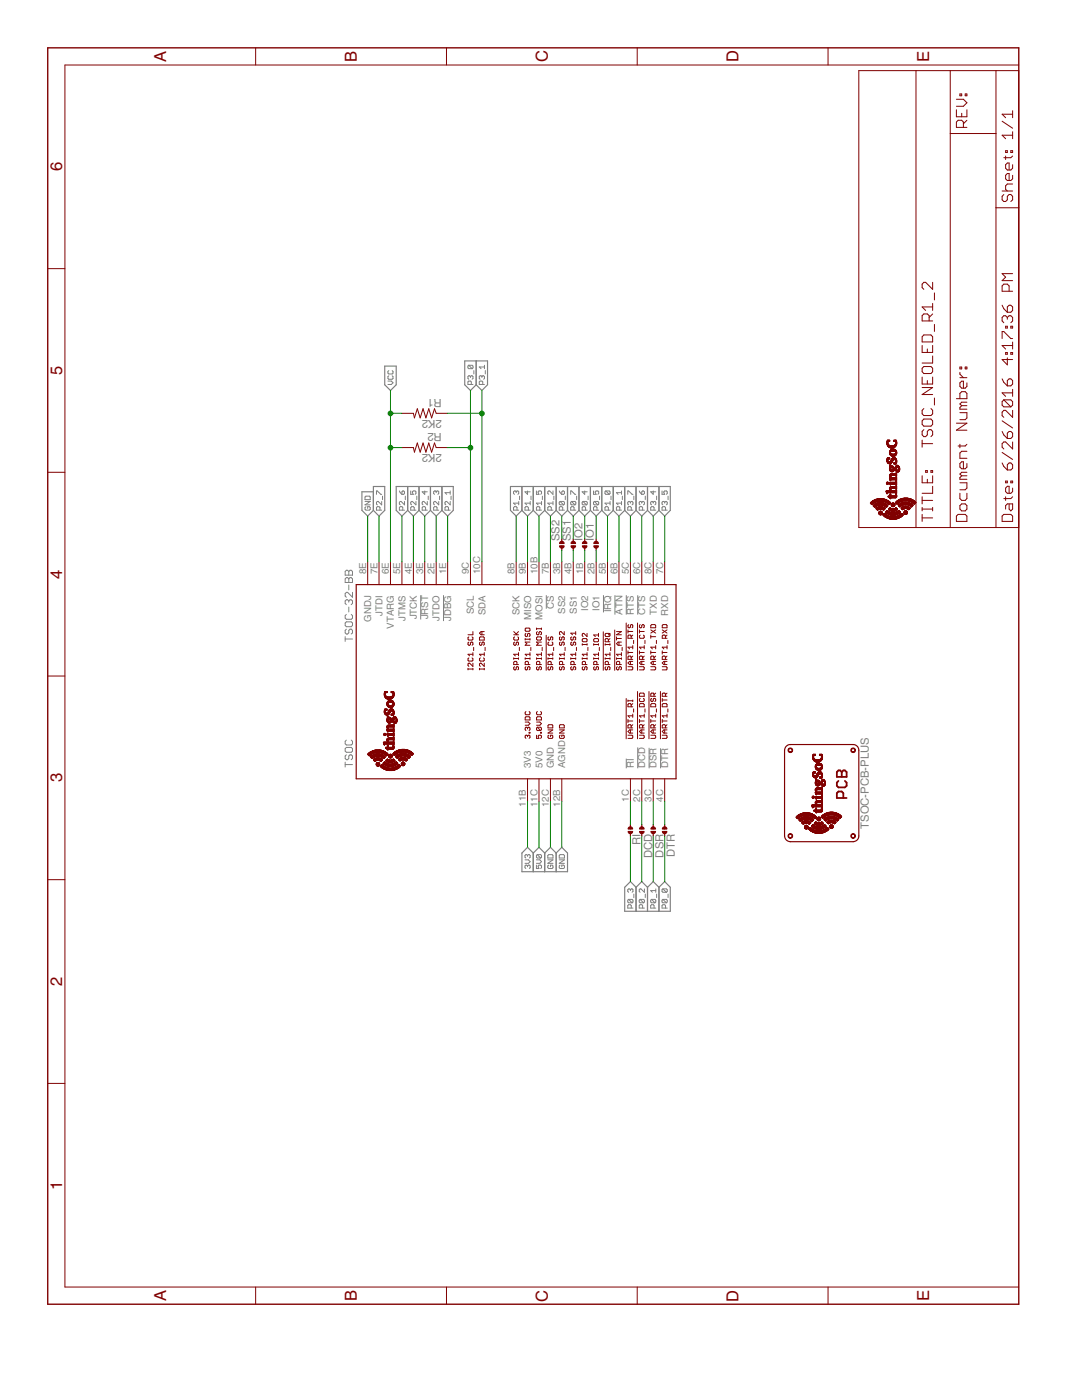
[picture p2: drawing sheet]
<svg xmlns="http://www.w3.org/2000/svg" width="216mm" height="279mm" viewBox="0 0 216 279" stroke-linecap="round" stroke-linejoin="round" font-family="sans-serif">
<defs><g id="words">
<g font-size="3.8" fill="#800000">
<text x="33.2" y="12.4" transform="rotate(-90 33.2 12.4)">A</text>
<text x="71.2" y="12.4" transform="rotate(-90 71.2 12.4)">B</text>
<text x="109.3" y="12.4" transform="rotate(-90 109.3 12.4)">C</text>
<text x="147.3" y="12.4" transform="rotate(-90 147.3 12.4)">D</text>
<text x="185.4" y="12.4" transform="rotate(-90 185.4 12.4)">E</text>
<text x="12.4" y="34.2" transform="rotate(-90 12.4 34.2)">6</text>
<text x="12.4" y="74.9" transform="rotate(-90 12.4 74.9)">5</text>
<text x="12.4" y="115.5" transform="rotate(-90 12.4 115.5)">4</text>
<text x="12.4" y="156.2" transform="rotate(-90 12.4 156.2)">3</text>
<text x="12.4" y="196.8" transform="rotate(-90 12.4 196.8)">2</text>
<text x="12.4" y="237.5" transform="rotate(-90 12.4 237.5)">1</text>
<text x="33.2" y="259.7" transform="rotate(-90 33.2 259.7)">A</text>
<text x="71.2" y="259.7" transform="rotate(-90 71.2 259.7)">B</text>
<text x="109.3" y="259.8" transform="rotate(-90 109.3 259.8)">C</text>
<text x="147.3" y="259.8" transform="rotate(-90 147.3 259.8)">D</text>
<text x="185.4" y="259.7" transform="rotate(-90 185.4 259.7)">E</text>
</g>
<g font-size="2.6" fill="#808080">
<text x="88.2" y="83.9" transform="rotate(-180 88.2 83.9)">2K2</text>
<text x="88.2" y="79.6" transform="rotate(-180 88.2 79.6)">R1</text>
<text x="88.2" y="86.4" transform="rotate(-180 88.2 86.4)">R2</text>
<text x="88.2" y="90.7" transform="rotate(-180 88.2 90.7)">2K2</text>
<text x="111.7" y="108" transform="rotate(-90 111.7 108)">SS2</text>
<text x="113.9" y="108" transform="rotate(-90 113.9 108)">SS1</text>
<text x="116.2" y="108" transform="rotate(-90 116.2 108)">IO2</text>
<text x="118.5" y="108" transform="rotate(-90 118.5 108)">IO1</text>
<text x="173.4" y="165.4" transform="rotate(-90 173.4 165.4)">TSOC-PCB-PLUS</text>
<text x="127.8" y="168.6" transform="rotate(-90 127.8 168.6)">RI</text>
<text x="130.1" y="171.3" transform="rotate(-90 130.1 171.3)">DCD</text>
<text x="132.4" y="171.1" transform="rotate(-90 132.4 171.1)">DSR</text>
<text x="134.7" y="171" transform="rotate(-90 134.7 171)">DTR</text>
</g>
<g font-size="2.2" fill="#808080">
<text x="73" y="114.6" transform="rotate(-90 73 114.6)">8E</text>
<text x="75.3" y="114.6" transform="rotate(-90 75.3 114.6)">7E</text>
<text x="77.6" y="114.6" transform="rotate(-90 77.6 114.6)">6E</text>
<text x="79.9" y="114.6" transform="rotate(-90 79.9 114.6)">5E</text>
<text x="82.2" y="114.6" transform="rotate(-90 82.2 114.6)">4E</text>
<text x="84.4" y="114.6" transform="rotate(-90 84.4 114.6)">3E</text>
<text x="86.7" y="114.6" transform="rotate(-90 86.7 114.6)">2E</text>
<text x="89" y="114.6" transform="rotate(-90 89 114.6)">1E</text>
<text x="93.6" y="114.6" transform="rotate(-90 93.6 114.6)">9C</text>
<text x="95.8" y="114.6" transform="rotate(-90 95.8 114.6)">10C</text>
<text x="102.7" y="114.6" transform="rotate(-90 102.7 114.6)">8B</text>
<text x="105" y="114.6" transform="rotate(-90 105 114.6)">9B</text>
<text x="107.2" y="114.6" transform="rotate(-90 107.2 114.6)">10B</text>
<text x="109.5" y="114.6" transform="rotate(-90 109.5 114.6)">7B</text>
<text x="111.8" y="114.6" transform="rotate(-90 111.8 114.6)">3B</text>
<text x="114.1" y="114.6" transform="rotate(-90 114.1 114.6)">4B</text>
<text x="116.3" y="114.6" transform="rotate(-90 116.3 114.6)">1B</text>
<text x="118.6" y="114.6" transform="rotate(-90 118.6 114.6)">2B</text>
<text x="120.9" y="114.6" transform="rotate(-90 120.9 114.6)">5B</text>
<text x="123.2" y="114.6" transform="rotate(-90 123.2 114.6)">6B</text>
<text x="125.5" y="114.6" transform="rotate(-90 125.5 114.6)">5C</text>
<text x="127.7" y="114.6" transform="rotate(-90 127.7 114.6)">6C</text>
<text x="130" y="114.6" transform="rotate(-90 130 114.6)">8C</text>
<text x="132.3" y="114.6" transform="rotate(-90 132.3 114.6)">7C</text>
<text x="74.1" y="124" transform="rotate(-90 74.1 124)">GNDJ</text>
<text x="76.3" y="122.9" transform="rotate(-90 76.3 122.9)">JTDI</text>
<text x="78.6" y="125.4" transform="rotate(-90 78.6 125.4)">VTARG</text>
<text x="80.9" y="123.8" transform="rotate(-90 80.9 123.8)">JTMS</text>
<text x="83.2" y="123.6" transform="rotate(-90 83.2 123.6)">JTCK</text>
<text x="85.4" y="123.6" transform="rotate(-90 85.4 123.6)">JRST</text>
<text x="87.7" y="123.8" transform="rotate(-90 87.7 123.8)">JTDO</text>
<text x="90" y="123.9" transform="rotate(-90 90 123.9)">JDBG</text>
<text x="94.6" y="122.5" transform="rotate(-90 94.6 122.5)">SCL</text>
<text x="96.8" y="122.8" transform="rotate(-90 96.8 122.8)">SDA</text>
<text x="103.7" y="122.8" transform="rotate(-90 103.7 122.8)">SCK</text>
<text x="106" y="123.7" transform="rotate(-90 106 123.7)">MISO</text>
<text x="108.2" y="123.7" transform="rotate(-90 108.2 123.7)">MOSI</text>
<text x="110.5" y="121.5" transform="rotate(-90 110.5 121.5)">CS</text>
<text x="112.8" y="122.4" transform="rotate(-90 112.8 122.4)">SS2</text>
<text x="115.1" y="122.4" transform="rotate(-90 115.1 122.4)">SS1</text>
<text x="117.4" y="121.9" transform="rotate(-90 117.4 121.9)">IO2</text>
<text x="119.6" y="121.9" transform="rotate(-90 119.6 121.9)">IO1</text>
<text x="121.9" y="122.2" transform="rotate(-90 121.9 122.2)">IRQ</text>
<text x="124.2" y="122.7" transform="rotate(-90 124.2 122.7)">ATN</text>
<text x="126.5" y="122.7" transform="rotate(-90 126.5 122.7)">RTS</text>
<text x="128.8" y="122.7" transform="rotate(-90 128.8 122.7)">CTS</text>
<text x="131" y="122.7" transform="rotate(-90 131 122.7)">TXD</text>
<text x="133.3" y="122.9" transform="rotate(-90 133.3 122.9)">RXD</text>
<text x="106" y="153.3" transform="rotate(-90 106 153.3)">3V3</text>
<text x="108.2" y="153.3" transform="rotate(-90 108.2 153.3)">5V0</text>
<text x="110.5" y="153.3" transform="rotate(-90 110.5 153.3)">GND</text>
<text x="112.8" y="153.3" transform="rotate(-90 112.8 153.3)">AGND</text>
<text x="126.5" y="153.3" transform="rotate(-90 126.5 153.3)">RI</text>
<text x="128.7" y="153.3" transform="rotate(-90 128.7 153.3)">DCD</text>
<text x="131" y="153.3" transform="rotate(-90 131 153.3)">DSR</text>
<text x="133.3" y="153.3" transform="rotate(-90 133.3 153.3)">DTR</text>
<text x="105" y="161" transform="rotate(-90 105 161)">11B</text>
<text x="107.2" y="161.1" transform="rotate(-90 107.2 161.1)">11C</text>
<text x="109.5" y="161.1" transform="rotate(-90 109.5 161.1)">12C</text>
<text x="111.8" y="161" transform="rotate(-90 111.8 161)">12B</text>
<text x="125.5" y="160" transform="rotate(-90 125.5 160)">1C</text>
<text x="127.7" y="160" transform="rotate(-90 127.7 160)">2C</text>
<text x="130" y="160" transform="rotate(-90 130 160)">3C</text>
<text x="132.3" y="160" transform="rotate(-90 132.3 160)">4C</text>
</g>
</g></defs>
<g fill="none" stroke="#808080" stroke-width=".2">
<path d="M77.4 76.1h.7l.3 .3-.3 .3h-.7M77.6 75l-.2 .2v.3l.2 .2h.7l.1-.2v-.3l-.1-.2M77.6 74l-.2 .1v.4l.2 .1h.7l.1-.1v-.4l-.1-.1M93.5 72.9l-.1 .2v.3l.1 .2h.7M93.5 72.9h.7l.2 .2v.3l-.2 .2M93.5 72.9l.7 .7M93.9 75.2l-.2-.2-.3 .2v.3l.1 .2M93.9 75.2l.1-.2 .4 .2v.3l-.2 .2M93.9 75.2v.1M94 76.7v-.5l-.1-.1h-.4l-.1 .1v.5h1M94.6 74v.6M96.2 75.2l-.2-.2-.4 .2v.3l.2 .2"/>
<path d="M96.2 75.2l.1-.2 .4 .2v.3l-.2 .2M96.2 75.2v.1M96.3 76.7v-.5l-.1-.1h-.4l-.2 .1v.5h1.1M96.7 72.9v.7M96.7 73.2h-1.1l.4 .4M96.8 74v.6M72.8 99.2l.2-.2h.7l.2 .2v.5h-1.1zM75.1 98.7v-.7l1.1 .7M76.3 99v.7M79.7 98l.5 .7M80.2 98.1l.3-.1 .2 .1v.4l-.2 .2h-.3zM80.9 99v.7"/>
<path d="M82 98v.7h.5l-.2-.6 .2-.1h.3l.2 .1v.4l-.2 .2M83.2 99v.7M84.8 98v.7l-.6-.6h1.1M85.4 99v.7M87 98.1l-.1-.1-.4 .1v.4l.2 .2M87 98.1l.2-.1 .3 .1v.4l-.1 .2M87 98.1v.2M87.7 99v.7M89.8 98.3h-1l.3 .4M89.8 98v.7M90 99v.7M103 98.1l-.2-.1-.3 .1v.4l.2 .2"/>
<path d="M103 98.1l.2-.1 .3 .1v.4l-.2 .2M103 98.1v.2M103.7 99v.7M105.3 98v.7l-.5-.6h1M106 99v.7M107 98v.7h.5l-.1-.6 .1-.1h.4l.2 .1v.4l-.2 .2M108.2 99v.7M110.3 98v.7l-.6-.7h-.2l-.2 .1v.4l.2 .2M110.5 99v.7M111.6 98l.5 .7M112.1 98.1l.4-.1 .1 .1v.4l-.1 .2h-.4zM112.8 99v.7"/>
<path d="M113.9 98.7v-.7l1 .7M115.1 99v.7M116.7 98v.7l-.5-.6h1M117.3 99v.7M118.4 98v.7h.6l-.2-.6 .2-.1h.3l.2 .1v.4l-.2 .2M119.6 99v.7M120.9 98h.7l.1 .1v.4l-.1 .2M120.9 98l-.2 .1v.4l.2 .2h.7M120.9 98l.7 .7M121.9 99v.7M124 98v.7M124 98.3h-1l.3 .4"/>
<path d="M124.2 99v.7M125.3 98.7v-.7l1 .7M126.5 99v.7M127.6 98l.5 .7M128.1 98.1l.3-.1 .2 .1v.4l-.2 .2h-.3zM128.8 99v.7M130.3 98v.7l-.5-.6h1.1M131 99v.7M132.1 98v.7h.5l-.1-.4 .1-.3h.4l.1 .1v.4l-.1 .2M133.3 99v.7M68.9 114l.2-.2h.3l.2 .2 .2-.2h.3l.2 .2v.8h-1.4zM69.1 115.3h.3l.2 .2 .2-.2h.3l.2 .2v.7h-1.4v-.7z"/>
<path d="M69.6 119.9l-.2-.2h-.3l-.2 .2v.5l.2 .3M69.6 114v.8M69.6 115.5v.7M69.6 116.8v.9M69.6 119.9v.3M69.6 119.9l.2-.2h.3l.2 .2v.5l-.2 .3M70.3 118.2v1l-.9-1h-.3l-.2 .3v.5l.2 .2M72.8 100.1h1.1l-1.1 .7h1.1M73 101.1l-.2 .2v.3l.2 .2h.7l.2-.2v-.3l-.2-.2h-.3v.4M75.8 101.8v-.5l-.2-.2h-.3l-.2 .2v.5h1.1M76.2 100.1v.7l-.7-.7h-.2l-.2 .1v.4l.2 .2M80.4 101.8v-.5l-.2-.2h-.3l-.2 .2v.5h1"/>
<path d="M80.7 100.1v.7l-.7-.7h-.1l-.2 .1v.4l.2 .2M82.7 101.8v-.5l-.2-.2h-.4l-.1 .2v.5h1M83 100.1v.7l-.7-.7h-.2l-.1 .1v.4l.1 .2M83.9 118.8v4.8M84.9 101.8v-.5l-.1-.2h-.4l-.2 .2v.5h1.1M85.3 100.1v.7l-.7-.7h-.2l-.2 .1v.4l.2 .2M87.2 101.8v-.5l-.2-.2h-.3l-.2 .2v.5h1M87.5 100.1v.7l-.6-.7h-.2l-.2 .1v.4l.2 .2M88.5 118.8v5.2M89.5 101.8v-.5l-.2-.2h-.3l-.2 .2v.5h1M89.8 100.1v.7l-.7-.7-.3 .1v.4l.2 .2M103.2 101.8v-.5l-.2-.2h-.3l-.2 .2v.5h1"/>
<path d="M103.5 100.4h-1l.3 .4M103.5 100.1v.7M105.4 101.8v-.5l-.1-.2h-.4l-.1 .2v.5h1M105.8 100.4h-1l.3 .4M105.8 100.1v.7M107.7 101.8v-.5l-.2-.2h-.3l-.2 .2v.5h1.1M108.1 100.4h-1.1l.4 .4M108.1 100.1v.7M109 118.8v2.7M110 101.8v-.5l-.2-.2h-.3l-.2 .2v.5h1M110.3 100.1v.7M110.3 100.4h-1l.4 .4"/>
<path d="M111.8 100.1l-.2 .1v.4l.2 .2h.7M111.8 100.1h.7l.1 .1v.4l-.1 .2M111.8 100.1l.7 .7M112.3 101.8v-.5l-.2-.2h-.3l-.2 .2v.5h1M114 100.1l-.1 .1v.4l.1 .2h.7M114 100.1h.7l.2 .1v.4l-.2 .2M114 100.1l.7 .7M114.6 101.8v-.5l-.2-.2h-.4l-.1 .2v.5h1M116.3 100.1l-.1 .1v.4l.1 .2h.7M116.3 100.1h.7l.2 .1v.4l-.2 .2M116.3 100.1l.7 .7M116.8 101.8v-.5l-.1-.2h-.4l-.1 .2v.5h1"/>
<path d="M118.6 100.1l-.2 .1v.4l.2 .2h.7M118.6 100.1h.7l.2 .1v.4l-.2 .2M118.6 100.1l.7 .7M119.1 101.8v-.5l-.1-.2h-.4l-.2 .2v.5h1.1M120.4 118.8v3.4M121.4 101.8v-.5l-.2-.2h-.3l-.2 .2v.5h1M121.7 100.4h-1l.4 .4M121.7 100.1v.7M122.7 118.8v3.9M123.7 101.8v-.5l-.2-.2h-.3l-.2 .2v.5h1M124 100.4h-1l.3 .4M124 100.1v.7"/>
<path d="M125 118.8v3.9M125.8 100.2l-.2-.1-.3 .1v.4l.1 .2M125.8 100.2l.2-.1 .3 .1v.4l-.2 .2M125.8 100.2v.2M126 101.8v-.5l-.2-.2h-.4l-.1 .2v.5h1M127.3 118.8v3.9M128.1 100.2l-.2-.1-.3 .1v.4l.1 .2M128.1 100.2l.1-.1 .4 .1v.4l-.2 .2M128.1 100.2v.2M128.2 101.8v-.5l-.1-.2h-.4l-.1 .2v.5h1M130.3 100.2l-.1-.1-.4 .1v.4l.2 .2M130.3 100.2l.2-.1 .4 .1v.4l-.2 .2"/>
<path d="M130.3 100.2v.2M130.5 101.8v-.5l-.2-.2h-.3l-.2 .2v.5h1.1M132.6 100.2l-.1-.1-.4 .1v.4l.2 .2M132.6 100.2l.2-.1 .3 .1v.4l-.1 .2M132.6 100.2v.2M132.8 101.8v-.5l-.2-.2h-.3l-.2 .2v.5h1M68.9 127.5h1.4M68.9 127v1M69.1 122.6l-.2 .3v.5l.2 .2h1l.2-.2v-.5l-.2-.3M69.1 124.1h1l.2 .2v.5l-.2 .3h-1l-.2-.3v-.5zM69.1 125.6l-.2 .2v.5l.2 .2h.3l.2-.2v-.5l.2-.2h.3l.2 .2v.5l-.2 .2M69.6 121.2v.9"/>
<path d="M68.9 152.1v1M68.9 152.6h1.4M69.1 147.7l-.2 .3v.4l.2 .3h1l.2-.3v-.4l-.2-.3M69.1 149.2h1l.2 .2v.5l-.2 .2h-1l-.2-.2v-.5zM69.1 150.6l-.2 .3v.5l.2 .2h.3l.2-.2v-.5l.2-.3h.3l.2 .3v.5l-.2 .2M125 151.4v1.9M127.3 149.1v4.2M129.5 149.2v4.1M131.8 149.4v3.9M104.8 171.6h.6l.4 .4-.4 .3h-.6M105.3 172.8l-.2-.1-.3 .1v.4l.1 .1M105.3 172.8l.1-.1 .4 .1v.4l-.2 .1"/>
<path d="M105.3 170.7l-.2-.1-.3 .1v.4l.1 .1M105.3 170.7l.1-.1 .4 .1v.4l-.2 .1M105.3 170.7v.2M105.3 172.8v.2M107 172.7v.6h.5l-.1-.3 .1-.3h.4l.2 .1v.4l-.2 .1M107 171.6h.7l.4 .4-.4 .3h-.7M107.2 170.6l-.2 .1v.4l.2 .1h.7M107.2 170.6h.7l.2 .1v.4l-.2 .1M107.2 170.6l.7 .6M109.3 171.6h1l-1 .7h1M109.3 170.7l.2-.1h.7l.1 .1v.5h-1zM109.5 172.7l-.2 .1v.4l.2 .1h.7l.1-.1v-.4l-.1-.1h-.4v.3"/>
<path d="M111.6 171.6h1l-1 .7h1M111.8 172.7l-.2 .1v.4l.2 .1h.7l.1-.1v-.4l-.1-.1h-.4v.3M111.8 170.6h.7l.1 .1v.5h-1v-.5zM125.4 179.5l-.1 .2v.3l.1 .2h.7M125.4 179.5h.7l.2 .2v.3l-.2 .2M125.4 179.5l.7 .7M125.8 177.6l-.2-.2-.3 .2v.3l.1 .2M125.8 177.6v.1M125.8 177.6l.2-.2 .3 .2v.3l-.2 .2M126.5 178.4v.7M127.7 179.5l-.1 .2v.3l.1 .2h.7M127.7 179.5h.7l.2 .2v.3l-.2 .2"/>
<path d="M127.7 179.5l.7 .7M128.6 177.4v.7l-.7-.7-.3 .2v.3l.1 .2M128.8 178.4v.7M130 179.5l-.2 .2v.3l.2 .2h.7M130 179.5h.7l.2 .2v.3l-.2 .2M130 179.5l.7 .7M130.9 177.4v.7M130.9 177.7h-1.1l.4 .4M131 178.4v.7M132.3 177.4l-.2 .2v.3l.2 .2h.7M132.3 179.5l-.2 .2v.3l.2 .2h.7M132.3 177.4h.7l.1 .2v.3l-.1 .2"/>
<path d="M132.3 179.5h.7l.1 .2v.3l-.1 .2M132.3 179.5l.7 .7M132.3 177.4l.7 .7M133.3 178.4v.7M126 181.2v-.5l-.2-.1h-.4l-.1 .1v.5h1M128.2 181.2v-.5l-.1-.1h-.4l-.1 .1v.5h1M130.5 181.2v-.5l-.2-.1h-.3l-.2 .1v.5h1.1M132.8 181.2v-.5l-.2-.1h-.3l-.2 .1v.5h1"/>
</g>
<g fill="none" stroke="#808080" stroke-width=".23">
<path d="M76.8 73.1h2.3v3.7l-1.2 1.1-1.1-1.1zM92.7 72h4.6v4.8l-1.1 1.1-1.2-1.1-1.1 1.1-1.2-1.1zM95 72v4.8M74.5 98.1h-2.3v3.8l1.2 1.1 1.1-1.1M74.5 97.1h2.3v4.8l-1.2 1.1-1.1-1.1zM81.3 97.1v4.8M83.6 97.1v4.8M85.9 97.1v4.8M88.2 97.1v4.8M104.1 97.1v4.8M106.4 97.1v4.8M108.7 97.1v4.8"/>
<path d="M111 97.1v4.8M113.2 97.1v4.8M115.5 97.1v4.8M117.8 97.1v4.8M120.1 97.1v4.8M122.4 97.1v4.8M124.7 97.1v4.8M126.9 97.1v4.8M129.2 97.1v4.8M131.5 97.1v4.8M81.3 101.9l-1.1 1.1-1.1-1.1v-4.8h11.3v4.8l-1.1 1.1-1.1-1.1M81.3 101.9l1.2 1.1 1.1-1.1"/>
<path d="M83.6 101.9l1.2 1.1 1.1-1.1M85.9 101.9l1.1 1.1 1.2-1.1M104.1 101.9l-1.1 1.1-1.1-1.1v-4.8h31.9v4.8l-1.2 1.1-1.1-1.1M104.1 101.9l1.2 1.1 1.1-1.1M106.4 101.9l1.1 1.1 1.2-1.1M108.7 101.9l1.1 1.1 1.2-1.1M111 101.9l1.1 1.1 1.1-1.1M113.2 101.9l1.2 1.1 1.1-1.1M115.5 101.9l1.2 1.1 1.1-1.1M117.8 101.9l1.2 1.1 1.1-1.1M120.1 101.9l1.1 1.1 1.2-1.1M122.4 101.9l1.1 1.1 1.2-1.1"/>
<path d="M124.7 101.9l1.1 1.1 1.1-1.1M126.9 101.9l1.2 1.1 1.1-1.1M129.2 101.9l1.1 1.1 1.2-1.1M106.4 170.2l-1.1-1.1-1.2 1.1v3.8h9.1v-3.8l-1.1-1.1-1.1 1.1M106.4 170.2v3.8M106.4 170.2l1.1-1.1 1.2 1.1M108.7 170.2l1.1-1.1 1.2 1.1M108.7 170.2v3.8M111 170.2v3.8M126.9 177.1l-1.1-1.2-1.1 1.2v4.8h9.1v-4.8l-1.2-1.2-1.1 1.2M126.9 177.1v4.8M126.9 177.1l1.2-1.2 1.1 1.2"/>
<path d="M129.2 177.1v4.8M129.2 177.1l1.1-1.2 1.2 1.2M131.5 177.1v4.8"/>
</g>
<g fill="none" stroke="#800000" stroke-width=".2">
<path d="M51 9.5v3.5M89.1 9.5v3.5M127.1 9.5v3.5M165.2 9.5v3.5M171.4 14.1h31.9v91.2h-31.9zM182.8 14.1v91.2M189.6 14.1v91.2M190.8 19.8h1.4l.7 .7-.7 .7h-1.4M191.5 18.8h.4v.3h-.4zM192.6 18.8h.3v.3h-.3zM198.7 14.1v91.2M203.3 13h-190.3v243.9h190.3"/>
<path d="M189.6 26.6h9.1M190.8 21.9v1.4h2.1v-1.4M191.9 22.6v.7M192.2 25.4v-1l-.3-.4h-.7l-.4 .4v1h2.1M192.9 24l-.7 .7M200 38.1h2.1M200 24.2l2.1 1.4M200.3 38.8l-.3 .4v.7l.3 .3h.4l.3-.3v-.7l.4-.4h.3l.4 .4v.7l-.4 .3M200.7 30.1h.3v.3h-.3zM200.7 31.1v.7M201.7 30.1h.4v.3h-.4zM202.1 22.1v1.4"/>
<path d="M202.1 26.3v1.4M202.1 32.9v.7l-.4 .3h-.7l-.3-.3v-.7l.3-.4h.4v1.4M202.1 35v.7l-.4 .3h-.7l-.3-.3v-.7l.3-.4h.4v1.4M202.1 36.7h-1.1l-.3 .4v.7l.3 .3M202.1 31.1l-.4 .4h-1.4M202.1 27h-2.1l.7 .7M202.1 22.8h-2.1l.7 .7M9.5 53.6h3.5M186.1 56.3v1.4l-1.4-1.4h-.4l-.3 .4v.7l.3 .3M186.5 58.5v1.4M198.7 41.5h4.6M201.4 58.1v-1l-.4-.4h-.7l-.3 .4v1h2.1"/>
<path d="M202.1 54.6h-2.1l.7 .7-.7 .7h2.1M184 68.9v1.4h2.1v-1.4M184 75.2v1.4h2.1v-1.4M184 77.3h2.1l-2.1 1.4h2.1M184.3 66.8h1.5l.3 .4v1h-2.1v-1zM184.3 73.2h1.5l.3 .3v.7l-.3 .3h-1.5l-.3-.3v-.7zM185 69.6v.7M185 75.9v.7M185.4 64.1v-1.1l-.4-.3h-.7l-.3 .3v1.1h2.1M186.1 60.6v1.4M186.1 71v1.5h-2.1M186.1 62.7l-.7 .7"/>
<path d="M186.1 61.3h-2.1l.7 .7M186.5 64.7v1.4M186.5 79.4v1.4M190.8 79.6h2.1v-1.1l-.3-.3h-.7l-.4 .3v1.1M191.5 73.3h.4v.3h-.4zM191.5 74.3v.4l.7 .7M191.5 75.4h1.4M192.6 73.3h.3v.3h-.3zM192.9 76.4v.7l-.3 .4h-.7l-.4-.4v-.7l.4-.3h.3v1.4M200 67.6v-1.4h.3l1.4 1.4h.4M200 75.6l.3 .7 .7 .7M200 60.9l.3 .7 .7 .7"/>
<path d="M200.3 79.8h1.4l.4 .4v.7l-.4 .3M200.3 79.8l-.3 .4v.7l.3 .3h1.4M200.3 79.8l1.4 1.4M200.7 65.1h.3v.4h-.3zM200.7 70.4h.3v.3h-.3zM201 61.3l.4-.4h.3l.4 .4v.7l-.4 .3h-.7zM201 63.4l.4-.4h.3l.4 .4v.7l-.4 .3M201 75.9l.4-.3h.3l.4 .3v.7l-.4 .4h-.7zM201 63.4l-.3-.4h-.4l-.3 .4v.7l.3 .3M201 63.4v.3M201 71.4v1.4l-1-1h2.1M201.7 65.1h.4v.4h-.4z"/>
<path d="M201.7 70.4h.4v.3h-.4zM202.1 68.3v1.4M202.1 77.7v1.4M202.1 78.4h-2.1l.7 .7M202.1 69h-2.1l.7 .7M9.5 94.3h3.5M80.2 89.3h2.3l.2 .9 .6-1.8 .5 1.8 .6-1.8 .6 1.8 .6-1.8 .5 1.8 .6-1.8 .3 .9h2.3M80.2 82.5h2.3l.2 .9 .6-1.8 .5 1.8 .6-1.8 .6 1.8 .6-1.8 .5 1.8 .6-1.8 .3 .9h2.3M184 95v1.4h2.1v-1.4M184 87.8v1.4M184 99.1v1.5M184 99.9h2.1"/>
<path d="M184 88.5h2.1M184.3 81.5l-.3 .4v.7l.3 .3h1.5l.3-.3v-.7l-.3-.4M184.3 83.6h1.5l.3 .4v.7l-.3 .3h-1.5l-.3-.3v-.7zM184.3 85.7l-.3 .4v.7l.3 .3h.4l.3-.3v-.7l.4-.4h.4l.3 .4v.7l-.3 .3M184.7 93.9h.3v.4h-.3zM185 95.7v.7M185.8 93.9h.3v.4h-.3zM186.1 97v1.4h-2.1M190.8 84.5h2.1l-2.1 1.4h2.1M191.5 96.4h1.4v1l-.3 .3h-1.1M191.5 82.4h1.4v1l-.3 .4h-1.1M191.5 98.4v1.1l.4 .4h.7l.3-.4v-1.1"/>
<path d="M191.5 88.7v.7M191.9 81l-.4 .3v.4h1.4M191.9 95l-.4 .3v.4h1.4M191.9 95h1M191.9 81h1M192.9 92.5v.7l-.3 .4h-.7l-.4-.4v-.7l.4-.3h.3v1.4M192.9 90.1h-1l-.4 .3v1.1h1.4M192.9 94.3h-1l-.4 .3 .4 .4M192.9 88.7l-.3 .3h-1.4M192.9 80.3h-1l-.4 .3 .4 .4M200 92.4l.3 .7 .7 .7M200 90.3l2.1 1.4"/>
<path d="M200 86.1l.3 .7 .7 .7M200 84l2.1 1.4M200.7 96h.3v.4h-.3zM200.7 99.1v.8M201 86.4l.4-.3h.3l.4 .3v.7l-.4 .4h-.7zM201 92.8l.4-.4h.3l.4 .4v.7l-.4 .3h-.7zM201.7 96h.4v.4h-.4zM202.1 81.9v1.4l-1.4-1.4h-.4l-.3 .4v.7l.3 .3M202.1 88.2v1.4l-1.4-1.4h-.4l-.3 .3v.7l.3 .4M202.1 97.4v.7l-.4 .3h-.7l-.3-.3v-.7l.3-.4h.4v1.4M202.1 99.1l-.4 .4h-1.4M73.4 112.1v4.6"/>
<path d="M75.6 112.1v4.6M77.9 112.1v4.6M80.2 112.1v4.6M82.5 112.1v4.6M84.8 112.1v4.6M87 112.1v4.6M89.3 112.1v4.6M93.9 112.1v4.6M96.2 112.1v4.6M103 112.1v4.6M105.3 112.1v4.6M107.5 112.1v4.6"/>
<path d="M109.8 112.1v4.6M112.1 112.1v4.6M114.4 112.1v4.6M116.7 112.1v4.6M119 112.1v4.6M121.2 112.1v4.6M123.5 112.1v4.6M125.8 112.1v4.6M128.1 112.1v4.6M130.3 112.1v4.6M132.6 112.1v4.6M184 103.4h2.1"/>
<path d="M184 101.3v.7M184 102.7v1.4M184 101.6h2.1M186.1 101.3v.7M190.8 103l.4-.3h1.4l.3 .3v1.1h-2.1zM191.5 100.9l.4-.3h.7l.3 .3v.7l-.3 .4h-.7l-.4-.4zM200 103l.3-.3h1.4l.4 .3v1.1h-2.1zM201.4 100.6v1l.3 .4 .4-.4v-1h-1.1l-.3 .3v.7M9.5 134.9h3.5M93.4 133.5h1M93.4 133.4v.3M93.6 128.1l-.2 .2v.3l.3 .2 .2-.2v-.3l.3-.2 .2 .2v.3l-.2 .2"/>
<path d="M93.6 127.1l-.2 .2v.3l.2 .1h.6l.2-.1v-.3l-.2-.2M93.6 131.3l-.2 .2v.3l.2 .1h.6l.2-.1v-.3l-.2-.2M94.4 126v.7h-1M94.4 130.2v.7M94.4 132.4v.6l-.8-.6-.2 .1v.3l.2 .2M94.4 133.4v.3M94.4 130.6h-1l.3 .3M94.5 129.2v.6M95.7 133.5h.9M95.7 127.3l.1-.2h.7l.1 .2v.4h-.9zM95.7 133.4v.3M95.8 128.1l-.1 .2v.3l.3 .2 .2-.2v-.3l.3-.2 .1 .2-.1 .5"/>
<path d="M95.8 131.3l-.1 .2v.3l.1 .1h.7l.1-.1-.1-.5M96.2 126v.7M96.6 132.4v.6l-.6-.6-.3 .1v.3l.1 .2M96.6 130.6h-.9l.3 .3M96.6 126h-.6l-.3 .4 .3 .3h.6M96.6 130.2v.7M96.6 133.4v.3M96.8 129.2v.6M102.5 126.7h1M102.5 131.4h1M102.5 131.3v.3M102.5 126l.6 .7"/>
<path d="M102.7 128.1l-.2 .2v.3l.3 .2 .2-.2v-.3l.3-.2 .2 .2-.2 .5M102.7 133.1l-.2 .1v.3l.3 .2 .2-.2v-.3l.3-.1 .2 .1-.2 .5M102.7 127.1l-.2 .2v.3l.2 .1h.6l.2-.1-.2-.5M103.1 132.6v-.4l-.1-.2h-.3l-.2 .2v.4h1M103.5 130.6h-1l.3 .3M103.5 130.2v.7M103.5 131.3v.3M103.5 126l-.5 .5M103.6 129.2v.6M104.8 131.4h.9M104.8 127.4v.3M104.8 131.3v.3"/>
<path d="M104.8 127.6h.9M104.9 126.4l-.1 .2 .1 .4 .4-.1v-.3l.1-.2 .3 .2v.3l-.1 .1M104.9 133.1l-.1 .1 .1 .5 .4-.2v-.3l.1-.1 .3 .1v.3l-.1 .2M104.9 125.3h.7l.1 .2v.3l-.1 .2h-.7l-.1-.2zM105.4 132.6v-.4l-.1-.2h-.4l-.1 .2v.4h.9M105.7 128.1h-.9l.3 .4-.3 .3h.9M105.7 130.6h-.9l.3 .3M105.7 127.4v.3M105.7 130.2v.7M105.7 131.3v.3M105.9 129.2v.6M107.1 127.3l.1-.2h.7l.1 .2v.3l-.1 .1h-.7l-.1-.1z"/>
<path d="M107.1 131.4h.9M107.1 125.3v.3M107.1 131.3v.3M107.1 125.5h.9M107.2 126l-.1 .2v.3l.3 .2 .1-.5 .4-.2 .1 .2v.3l-.1 .2M107.2 133.1l-.1 .1v.3l.1 .2 .3-.2v-.3l.2-.1 .3 .1v.3l-.1 .2M107.7 132.6v-.4l-.2-.2h-.3l-.1 .2v.4h.9M108 130.6h-.9l.3 .3M108 128.1h-.9l.3 .4-.3 .3h.9M108 125.3v.3M108 130.2v.7M108 131.3v.3"/>
<path d="M108.2 129.2v.6M109 126.8v7M109.3 131.3v.3M109.3 131.4h1M109.5 127.1l-.2 .2v.3l.4 .1 .1-.1v-.3l.4-.2 .1 .2-.1 .4M109.5 133.1l-.2 .1v.3l.4 .2 .1-.2v-.3l.4-.1 .1 .1-.1 .5M109.5 128.1l-.2 .2v.3l.2 .2h.7l.1-.2-.1-.5M110 132.6v-.4l-.2-.2h-.3l-.2 .2v.4h1M110.3 130.6h-1l.4 .3M110.3 130.2v.7M110.3 131.3v.3M110.5 129.2v.6"/>
<path d="M111.6 131.4h1M111.6 131.3v.3M111.8 127.1l-.2 .2 .2 .4 .3-.1v-.3l.2-.2 .3 .2-.2 .4M111.8 128.1l-.2 .2 .2 .5 .3-.2v-.3l.2-.2 .3 .2-.2 .5M111.8 133.1l-.2 .1 .2 .5 .3-.2v-.3l.2-.1 .3 .1-.2 .5M112.3 132.6v-.4l-.2-.2h-.3l-.2 .2v.4h1M112.6 130.6h-1l.4 .3M112.6 126v.7l-.6-.7h-.2l-.2 .2 .2 .5M112.6 130.2v.7M112.6 131.3v.3M112.8 129.2v.6M113.9 131.4h1"/>
<path d="M113.9 131.3v.3M114.1 127.1l-.2 .2v.3l.2 .1 .3-.1v-.3l.2-.2 .3 .2v.3l-.2 .1M114.1 128.1l-.2 .2v.3l.3 .2 .2-.5 .3-.2 .2 .2v.3l-.2 .2M114.1 133.1l-.2 .1v.3l.2 .2 .3-.2v-.3l.2-.1 .3 .1v.3l-.2 .2M114.6 132.6v-.4l-.2-.2h-.3l-.2 .2v.4h1M114.9 130.6h-1l.3 .3M114.9 126v.7M114.9 130.2v.7M114.9 131.3v.3M114.9 126.4h-1l.3 .3M115 129.2v.6M116.2 131.4h.9"/>
<path d="M116.2 128.6h.9M116.2 127.6l.2-.2h.6l.1 .5-.1 .2h-.6l-.2-.2zM116.2 128.5v.3M116.2 131.3v.3M116.4 133.1l-.2 .1v.3l.3 .2 .2-.2v-.3l.3-.1 .1 .1-.1 .5M116.8 132.6v-.4l-.1-.2h-.3l-.2 .2v.4h.9M117.1 130.6h-.9l.3 .3M117.1 126.4v.6l-.6-.6-.3 .2v.3l.2 .1M117.1 128.5v.3M117.1 130.2v.7M117.1 131.3v.3M117.3 129.2v.6"/>
<path d="M118.5 131.4h.9M118.5 128.5v.3M118.5 131.3v.3M118.5 128.6h.9M118.6 133.1l-.1 .1 .1 .5 .4-.2 .1-.4 .3 .1-.1 .5M118.6 127.4h.7l.1 .5-.1 .2h-.7l-.1-.2zM119.1 132.6v-.4l-.1-.2h-.4l-.1 .2v.4h.9M119.4 130.6h-.9l.3 .3M119.4 126.7h-.9l.3 .3M119.4 126.4v.6M119.4 128.5v.3M119.4 130.2v.7"/>
<path d="M119.4 131.3v.3M119.6 129.2v.6M120.4 126.1v7.7M120.8 126.6l.1-.2h.6l.2 .2v.3l-.2 .1h-.6zM120.8 131.4h.9M120.8 128.6h.9M120.8 128.5v.3M120.8 131.3v.3M120.9 133.1l-.1 .1 .1 .5 .3-.2v-.3l.2-.1 .3 .1v.3l-.2 .2M121.4 132.6v-.4l-.2-.2h-.3l-.1 .2v.4h.9M121.4 128.1v-.5l-.2-.2h-.3l-.1 .2v.5h.9M121.7 130.6h-.9l.3 .3"/>
<path d="M121.7 128.5v.3M121.7 130.2v.7M121.7 131.3v.3M121.7 127.4l-.3 .4M121.7 126.4l-.3 .3M121.9 129.2v.6M122.7 125.7v8.1M123 126h1l-1 .7h1M123 127.4h1M123 131.4h1M123 127.1v.6M123 131.3v.3"/>
<path d="M123.2 133.1l-.2 .1v.3l.2 .2 .3-.2 .2-.4 .3 .1v.3l-.2 .2M123.5 128.1v.7M123.7 132.6v-.4l-.2-.2h-.3l-.2 .2v.4h1M124 130.6h-1l.3 .3M124 128.1h-.7l-.3 .4 .3 .3h.7M124 130.2v.7M124 131.3v.3M124.1 129.2v.6M124.9 124.3v9.5M124.9 139.4v8M125.3 133.1h.8l.2 .1-.2 .5h-.8M125.3 130.2h1"/>
<path d="M125.3 126h1M125.3 125.7v.6M125.3 129.9v.6M125.3 139.7v.3M125.3 139.8h1M125.5 124.7l-.2 .1 .2 .5 .3-.2 .1-.4 .4 .1-.2 .5M125.8 132v.6M125.9 131.6v-.5l-.1-.2h-.3l-.2 .2v.5h1M125.9 127.4v-.5l-.1-.2h-.3l-.2 .2v.5h1M126.3 132h-.7l-.3 .3 .3 .3h.7M126.3 129.2h-1l.3 .3M126.3 128.8v.7"/>
<path d="M126.3 139.7v.3M126.3 130.9l-.4 .4M126.3 126.7l-.4 .4M126.4 127.8v.6M127.2 124.3v9.5M127.2 138v9.4M127.6 133.1h.8l.1 .1v.3l-.1 .2h-.8M127.6 130.2h.9M127.6 126h.9M127.6 125.7v.6M127.6 129.9v.6M127.7 124.7l-.1 .1 .1 .5 .4-.2v-.3l.1-.1 .3 .1v.3l-.1 .2"/>
<path d="M127.7 126.7l-.1 .2 .1 .5h.7l.1-.2v-.3l-.1-.2M127.7 138.3h.7l.1 .2v.5h-.9v-.5zM127.7 139.4l-.1 .1 .1 .5h.7l.1-.2v-.3l-.1-.1M128.1 132v.6M128.2 131.6v-.5l-.1-.2h-.4l-.1 .2v.5h.9M128.5 132h-.6l-.3 .3 .3 .3h.6M128.5 129.2h-.9l.3 .3M128.5 128.8v.7M128.5 130.9l-.3 .4M128.7 127.8v.6M129.5 138v9.4M129.9 133.1h.8l.1 .1v.3l-.1 .2h-.8"/>
<path d="M129.9 130.2h.9M129.9 124.8l.1-.1h.7l.1 .1v.5h-.9zM129.9 126.7v.7M129.9 129.9v.6M129.9 127.1h.9M129.9 125.7l.9 .6M130 139.4l-.1 .1v.3l.1 .2 .3-.2 .2-.4 .3 .1v.3l-.1 .2M130.3 132v.6M130.5 131.6v-.5l-.2-.2h-.3l-.1 .2v.5h.9M130.5 139v-.5l-.2-.2h-.3l-.1 .2v.5h.9M130.8 132h-.6l-.3 .3 .3 .3h.6M130.8 129.2h-.9l.3 .3"/>
<path d="M130.8 128.8v.7M130.8 130.9l-.3 .4M130.8 125.7l-.9 .6M130.8 138.3l-.3 .3M131 127.8v.6M131.8 138v9.4M132.1 133.1h.8l.2 .1-.2 .5h-.8M132.1 124.8l.2-.1h.6l.2 .1v.5h-1zM132.1 129.9v.6M132.1 139.4v.6M132.1 130.2h1M132.1 125.7l1 .6"/>
<path d="M132.1 139.7h1M132.6 132v.6M132.8 131.6v-.5l-.2-.2h-.3l-.2 .2v.5h1M132.8 127.4v-.5l-.2-.2h-.3l-.2 .2v.5h1M132.8 139v-.5l-.2-.2h-.3l-.2 .2v.5h1M133.1 128.8v.7M133.1 132h-.6l-.4 .3 .4 .3h.6M133.1 130.9l-.3 .4M133.1 129.2h-1l.4 .3M133.1 126.7l-.3 .4M133.1 125.7l-1 .6M133.1 138.3l-.3 .3"/>
<path d="M133.3 127.8v.6M104.8 144.1h.6l.3 .3-.3 .3h-.6M104.9 142l-.1 .2 .1 .4h.7l.1-.1v-.3l-.1-.2M104.9 143h.7l.1 .2v.5h-.9v-.5zM105.3 145.3v.2M105.3 146.9v.1M105.3 155.4v4.6M105.3 145.3l-.2-.2-.3 .2 .1 .5M105.3 146.9l-.2-.2-.3 .2 .1 .5M105.3 145.3l.1-.2 .3 .2v.3l-.1 .2M105.3 146.9l.1-.2 .3 .2v.3l-.1 .2M105.6 146.2h.1v.1h-.1z"/>
<path d="M107.1 146.7v.7h.4l-.1-.5 .5-.2 .1 .2v.3l-.1 .2M107.1 144.1h.6l.3 .3-.3 .3h-.6M107.2 142l-.1 .2v.3l.1 .1h.7l.1-.1v-.3l-.1-.2M107.2 143h.7l.1 .2v.5h-.9v-.5zM107.2 145.1l-.1 .2v.3l.1 .2h.7M107.2 145.1h.7l.1 .2v.3l-.1 .2M107.2 145.1l.7 .7M107.5 155.4v4.6M107.9 146.2h.1v.1h-.1zM109.3 144.8l.2-.2h.7l.1 .2v.5h-1zM109.3 145.7h1l-1 .6h1M109.5 146.7l-.2 .2v.3l.2 .2h.7l.1-.5-.5-.2v.3"/>
<path d="M109.8 155.4v4.6M111.6 145.7h1l-1 .6h1M111.8 146.7l-.2 .2 .2 .5h.6l.2-.5-.5-.2v.3M111.8 144.6h.6l.2 .2v.5h-1v-.5zM112.1 155.4v4.6M125.3 146.7h.8l.2 .2-.2 .5h-.8M125.3 143.6v.6M125.3 143.9h1M125.8 145.7v.6M125.8 155.4v4.6M125.9 141.1v-.5l-.1-.2h-.3l-.2 .2v.5h1M125.9 145.3v-.5l-.4-.2-.2 .2v.5h1"/>
<path d="M126.3 142.5v.7M126.3 145.7h-.7l-.3 .3 .3 .3h.7M126.3 144.6l-.4 .3M126.3 142.9h-1l.3 .3M126.3 140.4l-.4 .3M126.4 141.5v.6M127.6 146.7h.8l.1 .2v.3l-.1 .2h-.8M127.6 143.6v.6M127.6 143.9h.9M127.7 140.4h.7l.1 .2v.5h-.9v-.5zM128.1 145.7v.6M128.1 155.4v4.6"/>
<path d="M128.2 145.3v-.5l-.1-.2-.5 .2v.5h.9M128.5 142.5v.7M128.5 145.7h-.6l-.3 .3 .3 .3h.6M128.5 142.9h-.9l.3 .3M128.5 144.6l-.3 .3M128.7 141.5v.6M129.9 140.6l.1-.2h.7l.1 .2v.5h-.9zM129.9 146.7h.8l.1 .2v.3l-.1 .2h-.8M129.9 143.6v.6M129.9 143.9h.9M130.3 145.7v.6M130.3 155.4v4.6"/>
<path d="M130.5 145.3v-.5l-.2-.2-.4 .2v.5h.9M130.8 142.5v.7M130.8 145.7h-.6l-.3 .3 .3 .3h.6M130.8 142.9h-.9l.3 .3M130.8 144.6l-.3 .3M131 141.5v.6M132.1 140.6l.2-.2h.6l.2 .2v.5h-1zM132.1 146.7h.8l.2 .2-.2 .5h-.8M132.1 143.6v.6M132.1 143.9h1M132.6 145.7v.6M132.6 155.4v4.6"/>
<path d="M132.8 145.3v-.5l-.2-.2-.5 .2v.5h1M133.1 142.5v.7M133.1 145.7h-.6l-.4 .3 .4 .3h.6M133.1 142.9h-1l.4 .3M133.1 144.6l-.3 .3M133.3 141.5v.6M9.5 175.6h3.5M9.5 216.2h3.5M51 256.9v3.4M89.1 256.9v3.4M127.1 256.9v3.4M165.2 256.9v3.4"/>
</g>
<path d="M9.5 9.5h193.8v250.8h-193.8z" fill="none" stroke="#800000" stroke-width=".28"/>
<g fill="none" stroke="#800000" stroke-width=".23">
<path d="M71.1 116.7h63.8v38.7h-63.8zM112.1 107.6v.4M112.1 109.4v.4M114.4 107.6v.4M114.4 109.4v.4M116.7 107.6v.4M116.7 109.4v.4M119 107.6v.4M119 109.4v.4M156.8 149l.4-.3 .5-.1h12.5l.5 .1 .4 .3 .3 .7v17.1l-.1 .5-.4 .4-.7 .3h-12.5l-.5-.1-.4-.4-.3-.7v-17.1zM125.8 164.5v.5M125.8 166.4v.4"/>
<path d="M128.1 164.5v.5M128.1 166.4v.4M130.3 164.5v.5M130.3 166.4v.4M132.6 164.5v.5M132.6 166.4v.4"/>
</g>
<g fill="#800000" stroke="#800000" stroke-width=".2">
<path d="M82.4 150.4v.1z"/>
<path d="M82.4 150.3v.2z"/>
<path d="M82.3 150.3l.1 .3z"/>
<path d="M82.3 150.3v.3z"/>
<path d="M82.3 150.2v.4z"/>
<path d="M82.2 150.2l.1 .5z"/>
<path d="M82.2 150.2v.5z"/>
<path d="M82.1 150.1l.1 .6z"/>
<path d="M82.1 150.1v.6z"/>
<path d="M82 150.1l.1 .6z"/>
<path d="M82 150v.7z"/>
<path d="M82 150v.6z"/>
<path d="M81.9 150l.1 .6z"/>
<path d="M81.9 150v.6z"/>
<path d="M81.9 149.9v.7z"/>
<path d="M81.8 150.9l.1 .2z"/>
<path d="M81.8 149.9l.1 .6z"/>
<path d="M81.8 150.9v.2z"/>
<path d="M81.8 149.9v.6z"/>
<path d="M81.7 150.9l.1 .3z"/>
<path d="M81.7 149.9l.1 .6z"/>
<path d="M81.7 149.9l.1 .5z"/>
<path d="M81.7 150.8v.4z"/>
<path d="M81.7 149.9v.5z"/>
<path d="M81.7 150.8v.5z"/>
<path d="M81.6 150.8l.1 .5z"/>
<path d="M81.6 149.8l.1 .6z"/>
<path d="M81.6 150.7v.6z"/>
<path d="M81.6 149.8v.6z"/>
<path d="M81.6 149.8v.5z"/>
<path d="M81.5 150.7l.1 .6z"/>
<path d="M81.5 149.8l.1 .5z"/>
<path d="M81.5 150.7v.6z"/>
<path d="M81.5 149.8v.5z"/>
<path d="M81.4 150.7l.1 .6z"/>
<path d="M81.4 149.7l.1 .6z"/>
<path d="M81.4 150.7l.1 .5z"/>
<path d="M81.4 150.6v.6z"/>
<path d="M81.4 149.8v.5z"/>
<path d="M81.4 149.7v.6z"/>
<path d="M81.3 150.6l.1 .6z"/>
<path d="M81.3 149.7l.1 .5z"/>
<path d="M81.3 150.6l.1 .5z"/>
<path d="M81.3 150.6v.5z"/>
<path d="M81.3 149.7v.5z"/>
<path d="M81.3 151.5v.1z"/>
<path d="M81.2 151.5l.1 .2z"/>
<path d="M81.2 150.6l.1 .5z"/>
<path d="M81.2 149.7l.1 .5z"/>
<path d="M81.2 150.5l.1 .6z"/>
<path d="M81.2 151.4v.3z"/>
<path d="M81.2 150.6v.5z"/>
<path d="M81.2 149.7v.5z"/>
<path d="M81.2 150.5v.5z"/>
<path d="M81.2 151.4v.4z"/>
<path d="M81.1 151.4l.1 .4z"/>
<path d="M81.1 150.5l.1 .5z"/>
<path d="M81.1 149.7l.1 .5z"/>
<path d="M81.1 151.4v.4z"/>
<path d="M81.1 150.5v.5z"/>
<path d="M81.1 149.6v.6z"/>
<path d="M81.1 151.3v.5z"/>
<path d="M81 151.3l.1 .5z"/>
<path d="M81 150.5l.1 .5z"/>
<path d="M81 149.6l.1 .5z"/>
<path d="M81 151.3l.1 .6z"/>
<path d="M81 151.3v.6z"/>
<path d="M81 150.5v.5z"/>
<path d="M81 149.6v.5z"/>
<path d="M80.9 151.3l.1 .5z"/>
<path d="M80.9 150.5l.1 .5z"/>
<path d="M80.9 149.6l.1 .5z"/>
<path d="M80.9 150.4l.1 .5z"/>
<path d="M80.9 151.3v.5z"/>
<path d="M80.9 150.4v.5z"/>
<path d="M80.9 149.6v.5z"/>
<path d="M80.8 151.3l.1 .5z"/>
<path d="M80.8 150.4l.1 .5z"/>
<path d="M80.8 149.6l.1 .5z"/>
<path d="M80.8 151.2l.1 .5z"/>
<path d="M80.8 151.2v.5z"/>
<path d="M80.8 150.4v.5z"/>
<path d="M80.8 149.6v.5z"/>
<path d="M80.8 152.3v.2z"/>
<path d="M80.7 152.3l.1 .3z"/>
<path d="M80.7 151.2l.1 .5z"/>
<path d="M80.7 150.4l.1 .5z"/>
<path d="M80.7 149.6l.1 .5z"/>
<path d="M80.7 152.2v.5z"/>
<path d="M80.7 151.2v.5z"/>
<path d="M80.7 150.4v.5z"/>
<path d="M80.7 149.6v.5z"/>
<path d="M80.6 152.2l.1 .5z"/>
<path d="M80.6 151.2l.1 .5z"/>
<path d="M80.6 150.4l.1 .5z"/>
<path d="M80.6 149.6l.1 .5z"/>
<path d="M80.6 152.2v.6z"/>
<path d="M80.6 151.2v.5z"/>
<path d="M80.6 150.4v.5z"/>
<path d="M80.6 149.6v.5z"/>
<path d="M80.6 152.1v.7z"/>
<path d="M80.6 150.4v.4z"/>
<path d="M80.5 152.1l.1 .7z"/>
<path d="M80.5 151.2l.1 .5z"/>
<path d="M80.5 150.4l.1 .4z"/>
<path d="M80.5 149.6l.1 .5z"/>
<path d="M80.5 152.1v.7z"/>
<path d="M80.5 151.2v.4z"/>
<path d="M80.5 150.4v.4z"/>
<path d="M80.5 149.6v.5z"/>
<path d="M80.4 152.1l.1 .7z"/>
<path d="M80.4 151.2l.1 .4z"/>
<path d="M80.4 150.4l.1 .4z"/>
<path d="M80.4 149.6l.1 .5z"/>
<path d="M80.4 152.1v.7z"/>
<path d="M80.4 151.2v.4z"/>
<path d="M80.4 150.4v.4z"/>
<path d="M80.4 149.6v.5z"/>
<path d="M80.3 152.1l.1 .7z"/>
<path d="M80.3 151.2l.1 .4z"/>
<path d="M80.3 150.4l.1 .4z"/>
<path d="M80.3 149.6l.1 .5z"/>
<path d="M80.3 152.1v.7z"/>
<path d="M80.3 151.2v.4z"/>
<path d="M80.3 150.4v.4z"/>
<path d="M80.3 149.6v.5z"/>
<path d="M80.3 151.2v.5z"/>
<path d="M80.2 152.1l.1 .7z"/>
<path d="M80.2 151.2l.1 .5z"/>
<path d="M80.2 150.4l.1 .4z"/>
<path d="M80.2 149.6l.1 .5z"/>
<path d="M80.2 150.4l.1 .5z"/>
<path d="M80.2 152.1v.6z"/>
<path d="M80.2 151.2v.5z"/>
<path d="M80.2 150.4v.5z"/>
<path d="M80.2 149.6v.5z"/>
<path d="M80.2 152.2v.5z"/>
<path d="M80.1 152.2l.1 .5z"/>
<path d="M80.1 151.2l.1 .5z"/>
<path d="M80.1 150.4l.1 .5z"/>
<path d="M80.1 149.6l.1 .5z"/>
<path d="M80.1 152.3l.1 .3z"/>
<path d="M80.1 152.3v.3z"/>
<path d="M80.1 151.2v.5z"/>
<path d="M80.1 150.4v.5z"/>
<path d="M80.1 149.6v.5z"/>
<path d="M80.1 152.3v.2z"/>
<path d="M80 151.2l.1 .5z"/>
<path d="M80 150.4l.1 .5z"/>
<path d="M80 149.6l.1 .5z"/>
<path d="M80 151.2v.5z"/>
<path d="M80 150.4v.5z"/>
<path d="M80 149.6v.5z"/>
<path d="M80 151.3v.5z"/>
<path d="M79.9 151.3l.1 .5z"/>
<path d="M79.9 150.4l.1 .5z"/>
<path d="M79.9 149.6l.1 .5z"/>
<path d="M79.9 151.3v.5z"/>
<path d="M79.9 150.4v.5z"/>
<path d="M79.9 149.6v.5z"/>
<path d="M79.9 152.8v.2z"/>
<path d="M79.9 150.5v.5z"/>
<path d="M79.8 152.8l.1 .2z"/>
<path d="M79.8 151.3l.1 .5z"/>
<path d="M79.8 150.5l.1 .5z"/>
<path d="M79.8 149.6l.1 .5z"/>
<path d="M79.8 151.3l.1 .6z"/>
<path d="M79.8 152.8v.2z"/>
<path d="M79.8 151.3v.6z"/>
<path d="M79.8 150.5v.5z"/>
<path d="M79.8 149.6v.5z"/>
<path d="M79.8 152.7v.4z"/>
<path d="M79.8 151.3v.5z"/>
<path d="M79.7 152.7l.1 .4z"/>
<path d="M79.7 151.3l.1 .5z"/>
<path d="M79.7 150.5l.1 .5z"/>
<path d="M79.7 149.6l.1 .6z"/>
<path d="M79.7 151.4l.1 .4z"/>
<path d="M79.7 152.7v.4z"/>
<path d="M79.7 151.4v.4z"/>
<path d="M79.7 150.5v.5z"/>
<path d="M79.7 149.6v.6z"/>
<path d="M79.7 152.7v.5z"/>
<path d="M79.7 149.7v.5z"/>
<path d="M79.6 152.6l.1 .6z"/>
<path d="M79.6 151.4l.1 .3z"/>
<path d="M79.6 150.5l.1 .5z"/>
<path d="M79.6 149.7l.1 .5z"/>
<path d="M79.6 150.6l.1 .5z"/>
<path d="M79.6 152.6v.6z"/>
<path d="M79.6 151.5v.2z"/>
<path d="M79.6 150.6v.5z"/>
<path d="M79.6 149.7v.5z"/>
<path d="M79.5 152.6l.1 .7z"/>
<path d="M79.5 151.5l.1 .1z"/>
<path d="M79.5 150.6l.1 .5z"/>
<path d="M79.5 149.7l.1 .5z"/>
<path d="M79.5 152.7l.1 .6z"/>
<path d="M79.5 152.7v.6z"/>
<path d="M79.5 150.6v.5z"/>
<path d="M79.5 149.7v.5z"/>
<path d="M79.5 150.6v.6z"/>
<path d="M79.4 152.7l.1 .6z"/>
<path d="M79.4 150.6l.1 .6z"/>
<path d="M79.4 149.7l.1 .6z"/>
<path d="M79.4 149.8l.1 .5z"/>
<path d="M79.4 152.8v.6z"/>
<path d="M79.4 150.6v.6z"/>
<path d="M79.4 149.8v.5z"/>
<path d="M79.4 150.7v.6z"/>
<path d="M79.3 152.8l.1 .6z"/>
<path d="M79.3 150.7l.1 .6z"/>
<path d="M79.3 149.8l.1 .5z"/>
<path d="M79.3 152.3l.1 .1z"/>
<path d="M79.3 152.8v.6z"/>
<path d="M79.3 152.3v.1z"/>
<path d="M79.3 150.7v.6z"/>
<path d="M79.3 149.8v.5z"/>
<path d="M79.3 152.3v.2z"/>
<path d="M79.2 152.9l.1 .5z"/>
<path d="M79.2 152.2l.1 .3z"/>
<path d="M79.2 150.7l.1 .6z"/>
<path d="M79.2 149.8l.1 .6z"/>
<path d="M79.2 152.9l.1 .6z"/>
<path d="M79.2 152.9v.6z"/>
<path d="M79.2 152.2v.3z"/>
<path d="M79.2 150.8v.5z"/>
<path d="M79.2 149.8v.6z"/>
<path d="M79.2 143.6v.3z"/>
<path d="M79.2 152.1v.4z"/>
<path d="M79.2 149.9v.5z"/>
<path d="M79.2 143.5v.5z"/>
<path d="M79.1 152.9l.1 .6z"/>
<path d="M79.1 152.1l.1 .4z"/>
<path d="M79.1 150.8l.1 .5z"/>
<path d="M79.1 149.9l.1 .5z"/>
<path d="M79.1 143.4l.1 .7z"/>
<path d="M79.1 153l.1 .5z"/>
<path d="M79.1 152.1l.1 .5z"/>
<path d="M79.1 150.8l.1 .4z"/>
<path d="M79.1 143.4l.1 .8z"/>
<path d="M79.1 153v.5z"/>
<path d="M79.1 152.1v.5z"/>
<path d="M79.1 150.8v.4z"/>
<path d="M79.1 149.9v.5z"/>
<path d="M79.1 143.3v.9z"/>
<path d="M79.1 150.9v.3z"/>
<path d="M79.1 149.9v.6z"/>
<path d="M79.1 143.2v1.1z"/>
<path d="M79 153l.1 .5z"/>
<path d="M79 152l.1 .6z"/>
<path d="M79 150.9l.1 .2z"/>
<path d="M79 149.9l.1 .6z"/>
<path d="M79 143.8l.1 .5z"/>
<path d="M79 143.2l.1 .4z"/>
<path d="M79 143.2l.1 .3z"/>
<path d="M79 153v.5z"/>
<path d="M79 152v.7z"/>
<path d="M79 150.9v.2z"/>
<path d="M79 149.9v.6z"/>
<path d="M79 143.9v.4z"/>
<path d="M79 143.2v.3z"/>
<path d="M79 153.1v.5z"/>
<path d="M79 152.1v.6z"/>
<path d="M79 143.1v.3z"/>
<path d="M79 150v.6z"/>
<path d="M78.9 153.1l.1 .5z"/>
<path d="M78.9 152.1l.1 .6z"/>
<path d="M78.9 150l.1 .6z"/>
<path d="M78.9 144l.1 .3z"/>
<path d="M78.9 143.1l.1 .3z"/>
<path d="M78.9 144l.1 .4z"/>
<path d="M78.9 153.1v.5z"/>
<path d="M78.9 152.2v.5z"/>
<path d="M78.9 150v.6z"/>
<path d="M78.9 144v.4z"/>
<path d="M78.9 143.1v.3z"/>
<path d="M78.8 153.1l.1 .5z"/>
<path d="M78.8 152.2l.1 .5z"/>
<path d="M78.8 150l.1 .6z"/>
<path d="M78.8 144l.1 .4z"/>
<path d="M78.8 143l.1 .4z"/>
<path d="M78.8 152.2l.1 .6z"/>
<path d="M78.8 150l.1 .7z"/>
<path d="M78.8 144l.1 .3z"/>
<path d="M78.8 153.1v.5z"/>
<path d="M78.8 152.2v.6z"/>
<path d="M78.8 150.1v.6z"/>
<path d="M78.8 144v.3z"/>
<path d="M78.8 143v.4z"/>
<path d="M78.8 152.3v.5z"/>
<path d="M78.7 153.1l.1 .5z"/>
<path d="M78.7 152.3l.1 .5z"/>
<path d="M78.7 151.7l.1 .1z"/>
<path d="M78.7 150.1l.1 .6z"/>
<path d="M78.7 144l.1 .3z"/>
<path d="M78.7 143l.1 .4z"/>
<path d="M78.7 151.7l.1 .2z"/>
<path d="M78.7 153.2v.5z"/>
<path d="M78.7 152.3v.5z"/>
<path d="M78.7 151.7v.2z"/>
<path d="M78.7 150.1v.6z"/>
<path d="M78.7 144v.3z"/>
<path d="M78.7 143v.4z"/>
<path d="M78.7 150.2v.5z"/>
<path d="M78.7 151.6v.3z"/>
<path d="M78.6 153.2l.1 .5z"/>
<path d="M78.6 152.3l.1 .5z"/>
<path d="M78.6 151.6l.1 .4z"/>
<path d="M78.6 150.2l.1 .5z"/>
<path d="M78.6 144l.1 .3z"/>
<path d="M78.6 143l.1 .5z"/>
<path d="M78.6 152.3l.1 .6z"/>
<path d="M78.6 149l.1 .3z"/>
<path d="M78.6 143.9l.1 .4z"/>
<path d="M78.6 143l.1 .6z"/>
<path d="M78.6 142l.1 .4z"/>
<path d="M78.6 140.4l.1 .3z"/>
<path d="M78.6 138.4l.1 .3z"/>
<path d="M78.6 153.2v.5z"/>
<path d="M78.6 152.4v.5z"/>
<path d="M78.6 151.6v.4z"/>
<path d="M78.6 150.2v.5z"/>
<path d="M78.6 148.9v.5z"/>
<path d="M78.6 148v.7z"/>
<path d="M78.6 147.1v.7z"/>
<path d="M78.6 146.2v.7z"/>
<path d="M78.6 145.4v.7z"/>
<path d="M78.6 144.5v.7z"/>
<path d="M78.6 143.9v.3z"/>
<path d="M78.6 143v.7z"/>
<path d="M78.6 141.9v.6z"/>
<path d="M78.6 140.3v.4z"/>
<path d="M78.6 138.2v.7z"/>
<path d="M78.5 153.2l.1 .5z"/>
<path d="M78.5 152.4l.1 .5z"/>
<path d="M78.5 151.5l.1 .5z"/>
<path d="M78.5 150.2l.1 .5z"/>
<path d="M78.5 148.8l.1 .6z"/>
<path d="M78.5 148l.1 .7z"/>
<path d="M78.5 147.1l.1 .7z"/>
<path d="M78.5 146.2l.1 .7z"/>
<path d="M78.5 145.4l.1 .7z"/>
<path d="M78.5 144.5l.1 .7z"/>
<path d="M78.5 143.9l.1 .3z"/>
<path d="M78.5 143.1l.1 .7z"/>
<path d="M78.5 141.9l.1 .7z"/>
<path d="M78.5 140.2l.1 .6z"/>
<path d="M78.5 138.1l.1 .8z"/>
<path d="M78.5 150.3l.1 .3z"/>
<path d="M78.5 143.1l.1 1.1z"/>
<path d="M78.5 141.8l.1 .9z"/>
<path d="M78.5 140.1l.1 .8z"/>
<path d="M78.5 138.1l.1 .9z"/>
<path d="M78.5 153.2v.5z"/>
<path d="M78.5 152.4v.5z"/>
<path d="M78.5 151.5v.5z"/>
<path d="M78.5 150.3v.3z"/>
<path d="M78.5 148.7v.8z"/>
<path d="M78.5 148v.7z"/>
<path d="M78.5 147.1v.7z"/>
<path d="M78.5 146.2v.7z"/>
<path d="M78.5 145.4v.7z"/>
<path d="M78.5 144.5v.7z"/>
<path d="M78.5 143.1v1z"/>
<path d="M78.5 141.8v.9z"/>
<path d="M78.5 140.1v.8z"/>
<path d="M78.5 138v1.1z"/>
<path d="M78.5 141.7v1z"/>
<path d="M78.5 143.2v.9z"/>
<path d="M78.5 140v.9z"/>
<path d="M78.4 153.2l.1 .5z"/>
<path d="M78.4 152.4l.1 .5z"/>
<path d="M78.4 151.5l.1 .6z"/>
<path d="M78.4 150.4l.1 .1z"/>
<path d="M78.4 148.7l.1 .8z"/>
<path d="M78.4 148.1l.1 .4z"/>
<path d="M78.4 147.3l.1 .3z"/>
<path d="M78.4 146.4l.1 .4z"/>
<path d="M78.4 145.5l.1 .4z"/>
<path d="M78.4 144.7l.1 .4z"/>
<path d="M78.4 143.2l.1 .9z"/>
<path d="M78.4 141.6l.1 1.1z"/>
<path d="M78.4 140.5l.1 .5z"/>
<path d="M78.4 140l.1 .4z"/>
<path d="M78.4 138l.1 1.1z"/>
<path d="M78.4 146.4l.1 .3z"/>
<path d="M78.4 142.3l.1 .4z"/>
<path d="M78.4 141.6l.1 .5z"/>
<path d="M78.4 140.6l.1 .4z"/>
<path d="M78.4 138.6l.1 .6z"/>
<path d="M78.4 138l.1 .4z"/>
<path d="M78.4 153.2v.5z"/>
<path d="M78.4 152.4v.5z"/>
<path d="M78.4 151.5v.6z"/>
<path d="M78.4 149v.5z"/>
<path d="M78.4 148.1v.4z"/>
<path d="M78.4 147.3v.3z"/>
<path d="M78.4 146.4v.3z"/>
<path d="M78.4 145.5v.4z"/>
<path d="M78.4 144.7v.4z"/>
<path d="M78.4 143.3v.8z"/>
<path d="M78.4 142.4v.3z"/>
<path d="M78.4 141.6v.4z"/>
<path d="M78.4 140.6v.4z"/>
<path d="M78.4 140v.3z"/>
<path d="M78.4 138.7v.5z"/>
<path d="M78.4 138v.3z"/>
<path d="M78.4 153.3v.4z"/>
<path d="M78.4 151.6v.5z"/>
<path d="M78.4 149.1v.4z"/>
<path d="M78.4 143.4v.7z"/>
<path d="M78.4 142.5v.2z"/>
<path d="M78.4 140.7v.4z"/>
<path d="M78.4 139.9v.4z"/>
<path d="M78.4 138.8v.4z"/>
<path d="M78.4 141.6v.3z"/>
<path d="M78.4 138.8v.5z"/>
<path d="M78.3 153.3l.1 .4z"/>
<path d="M78.3 152.5l.1 .4z"/>
<path d="M78.3 151.6l.1 .5z"/>
<path d="M78.3 149.1l.1 .4z"/>
<path d="M78.3 148.1l.1 .4z"/>
<path d="M78.3 147.3l.1 .3z"/>
<path d="M78.3 146.4l.1 .3z"/>
<path d="M78.3 145.5l.1 .4z"/>
<path d="M78.3 144.7l.1 .4z"/>
<path d="M78.3 143.6l.1 .5z"/>
<path d="M78.3 142.5l.1 .2z"/>
<path d="M78.3 141.6l.1 .3z"/>
<path d="M78.3 140.7l.1 .4z"/>
<path d="M78.3 139.9l.1 .4z"/>
<path d="M78.3 138.9l.1 .4z"/>
<path d="M78.3 138l.1 .3z"/>
<path d="M78.3 153.3l.1 .5z"/>
<path d="M78.3 143.7l.1 .4z"/>
<path d="M78.3 141.5l.1 .4z"/>
<path d="M78.3 153.3v.5z"/>
<path d="M78.3 152.5v.5z"/>
<path d="M78.3 151.6v.5z"/>
<path d="M78.3 149.1v.4z"/>
<path d="M78.3 148.1v.4z"/>
<path d="M78.3 147.3v.3z"/>
<path d="M78.3 146.4v.3z"/>
<path d="M78.3 145.5v.4z"/>
<path d="M78.3 144.7v.4z"/>
<path d="M78.3 143.8v.3z"/>
<path d="M78.3 142.5v.2z"/>
<path d="M78.3 141.5v.4z"/>
<path d="M78.3 140.7v.4z"/>
<path d="M78.3 139.9v.4z"/>
<path d="M78.3 138.9v.4z"/>
<path d="M78.3 138v.3z"/>
<path d="M78.3 149.2v.3z"/>
<path d="M78.3 138.9v.5z"/>
<path d="M78.2 153.3l.1 .5z"/>
<path d="M78.2 152.5l.1 .5z"/>
<path d="M78.2 151.6l.1 .5z"/>
<path d="M78.2 150.8l.1 .2z"/>
<path d="M78.2 149.2l.1 .3z"/>
<path d="M78.2 148.1l.1 .4z"/>
<path d="M78.2 147.3l.1 .3z"/>
<path d="M78.2 146.4l.1 .3z"/>
<path d="M78.2 145.5l.1 .4z"/>
<path d="M78.2 144.7l.1 .4z"/>
<path d="M78.2 143.8l.1 .3z"/>
<path d="M78.2 142.5l.1 .2z"/>
<path d="M78.2 141.5l.1 .4z"/>
<path d="M78.2 140.8l.1 .3z"/>
<path d="M78.2 139.8l.1 .4z"/>
<path d="M78.2 138.9l.1 .5z"/>
<path d="M78.2 138l.1 .2z"/>
<path d="M78.2 150.7l.1 .3z"/>
<path d="M78.2 143.8l.1 .2z"/>
<path d="M78.2 139l.1 .4z"/>
<path d="M78.2 153.3v.5z"/>
<path d="M78.2 152.5v.5z"/>
<path d="M78.2 151.7v.5z"/>
<path d="M78.2 150.7v.4z"/>
<path d="M78.2 149.2v.3z"/>
<path d="M78.2 148.1v.4z"/>
<path d="M78.2 147.3v.3z"/>
<path d="M78.2 146.4v.3z"/>
<path d="M78.2 145.5v.4z"/>
<path d="M78.2 144.7v.4z"/>
<path d="M78.2 143.8v.2z"/>
<path d="M78.2 142.5v.2z"/>
<path d="M78.2 141.5v.4z"/>
<path d="M78.2 140.8v.3z"/>
<path d="M78.2 139.8v.4z"/>
<path d="M78.2 139v.4z"/>
<path d="M78.2 138v.2z"/>
<path d="M78.2 140.8v.4z"/>
<path d="M78.1 153.3l.1 .5z"/>
<path d="M78.1 152.5l.1 .5z"/>
<path d="M78.1 151.7l.1 .5z"/>
<path d="M78.1 150.6l.1 .6z"/>
<path d="M78.1 149.2l.1 .3z"/>
<path d="M78.1 148.1l.1 .4z"/>
<path d="M78.1 147.3l.1 .3z"/>
<path d="M78.1 146.4l.1 .3z"/>
<path d="M78.1 145.5l.1 .4z"/>
<path d="M78.1 144.7l.1 .4z"/>
<path d="M78.1 143.8l.1 .2z"/>
<path d="M78.1 142.5l.1 .2z"/>
<path d="M78.1 141.5l.1 .4z"/>
<path d="M78.1 140.8l.1 .4z"/>
<path d="M78.1 139.8l.1 .4z"/>
<path d="M78.1 139l.1 .4z"/>
<path d="M78.1 138l.1 .2z"/>
<path d="M78.1 151.7l.1 .4z"/>
<path d="M78.1 153.3v.5z"/>
<path d="M78.1 152.5v.5z"/>
<path d="M78.1 151.7v.4z"/>
<path d="M78.1 150.6v.6z"/>
<path d="M78.1 149.2v.3z"/>
<path d="M78.1 148.1v.4z"/>
<path d="M78.1 147.3v.3z"/>
<path d="M78.1 146.4v.3z"/>
<path d="M78.1 145.5v.4z"/>
<path d="M78.1 144.7v.4z"/>
<path d="M78.1 143.6v.4z"/>
<path d="M78.1 142.5v.2z"/>
<path d="M78.1 141.5v.4z"/>
<path d="M78.1 140.8v.4z"/>
<path d="M78.1 139.8v.4z"/>
<path d="M78.1 139.1v.3z"/>
<path d="M78.1 138v.2z"/>
<path d="M78.1 143.5v.5z"/>
<path d="M78.1 139v.5z"/>
<path d="M78.1 151.7v.5z"/>
<path d="M78.1 143.4v.7z"/>
<path d="M78.1 139.1v.4z"/>
<path d="M78 153.3l.1 .5z"/>
<path d="M78 152.5l.1 .5z"/>
<path d="M78 151.7l.1 .5z"/>
<path d="M78 150.6l.1 .6z"/>
<path d="M78 149.2l.1 .3z"/>
<path d="M78 148.1l.1 .4z"/>
<path d="M78 147.3l.1 .3z"/>
<path d="M78 146.4l.1 .3z"/>
<path d="M78 145.5l.1 .4z"/>
<path d="M78 144.7l.1 .4z"/>
<path d="M78 143.4l.1 .7z"/>
<path d="M78 142.5l.1 .2z"/>
<path d="M78 141.5l.1 .4z"/>
<path d="M78 140.8l.1 .4z"/>
<path d="M78 139.8l.1 .4z"/>
<path d="M78 139.1l.1 .4z"/>
<path d="M78 138l.1 .2z"/>
<path d="M78 153.3v.5z"/>
<path d="M78 152.5v.5z"/>
<path d="M78 151.7v.5z"/>
<path d="M78 150.6v.6z"/>
<path d="M78 149.2v.3z"/>
<path d="M78 148.1v.4z"/>
<path d="M78 147.3v.3z"/>
<path d="M78 146.4v.3z"/>
<path d="M78 145.5v.4z"/>
<path d="M78 144.7v.4z"/>
<path d="M78 143.3v.9z"/>
<path d="M78 141.5v.4z"/>
<path d="M78 140.8v.4z"/>
<path d="M78 139.8v.4z"/>
<path d="M78 139.1v.4z"/>
<path d="M78 143.8v.4z"/>
<path d="M78 143.3v.4z"/>
<path d="M77.9 153.3l.1 .5z"/>
<path d="M77.9 152.5l.1 .5z"/>
<path d="M77.9 151.7l.1 .5z"/>
<path d="M77.9 150.5l.1 .8z"/>
<path d="M77.9 149.2l.1 .3z"/>
<path d="M77.9 148.1l.1 .4z"/>
<path d="M77.9 147.3l.1 .3z"/>
<path d="M77.9 146.4l.1 .3z"/>
<path d="M77.9 145.5l.1 .4z"/>
<path d="M77.9 144.7l.1 .4z"/>
<path d="M77.9 143.8l.1 .4z"/>
<path d="M77.9 143.3l.1 .3z"/>
<path d="M77.9 141.5l.1 .5z"/>
<path d="M77.9 140.8l.1 .4z"/>
<path d="M77.9 139.8l.1 .4z"/>
<path d="M77.9 139.1l.1 .4z"/>
<path d="M77.9 153.3v.5z"/>
<path d="M77.9 152.5v.5z"/>
<path d="M77.9 151.7v.5z"/>
<path d="M77.9 150.5v.8z"/>
<path d="M77.9 149.2v.3z"/>
<path d="M77.9 148.1v.4z"/>
<path d="M77.9 147.3v.3z"/>
<path d="M77.9 146.4v.3z"/>
<path d="M77.9 145.5v.4z"/>
<path d="M77.9 144.7v.4z"/>
<path d="M77.9 143.8v.4z"/>
<path d="M77.9 143.2v.4z"/>
<path d="M77.9 141.5v.5z"/>
<path d="M77.9 140.8v.4z"/>
<path d="M77.9 139.8v.4z"/>
<path d="M77.9 139.1v.4z"/>
<path d="M77.9 143.9v.4z"/>
<path d="M77.9 141.5v.6z"/>
<path d="M77.8 153.3l.1 .5z"/>
<path d="M77.8 152.5l.1 .5z"/>
<path d="M77.8 151.7l.1 .5z"/>
<path d="M77.8 150.5l.1 .8z"/>
<path d="M77.8 149.2l.1 .3z"/>
<path d="M77.8 148.1l.1 .4z"/>
<path d="M77.8 147.3l.1 .3z"/>
<path d="M77.8 146.4l.1 .3z"/>
<path d="M77.8 145.5l.1 .4z"/>
<path d="M77.8 144.7l.1 .4z"/>
<path d="M77.8 143.9l.1 .4z"/>
<path d="M77.8 143.2l.1 .3z"/>
<path d="M77.8 141.5l.1 .6z"/>
<path d="M77.8 140.8l.1 .4z"/>
<path d="M77.8 139.8l.1 .4z"/>
<path d="M77.8 139.1l.1 .4z"/>
<path d="M77.8 150.6l.1 .6z"/>
<path d="M77.8 141.5l.1 .7z"/>
<path d="M77.8 153.3v.5z"/>
<path d="M77.8 152.5v.5z"/>
<path d="M77.8 151.7v.5z"/>
<path d="M77.8 150.6v.6z"/>
<path d="M77.8 149.2v.3z"/>
<path d="M77.8 148.1v.4z"/>
<path d="M77.8 147.3v.3z"/>
<path d="M77.8 146.4v.3z"/>
<path d="M77.8 145.5v.4z"/>
<path d="M77.8 144.7v.4z"/>
<path d="M77.8 143.9v.4z"/>
<path d="M77.8 143.2v.3z"/>
<path d="M77.8 141.6v.6z"/>
<path d="M77.8 140.8v.4z"/>
<path d="M77.8 139.8v.4z"/>
<path d="M77.8 139.1v.5z"/>
<path d="M77.8 141.6v.7z"/>
<path d="M77.7 153.3l.1 .5z"/>
<path d="M77.7 152.5l.1 .5z"/>
<path d="M77.7 151.7l.1 .5z"/>
<path d="M77.7 150.6l.1 .6z"/>
<path d="M77.7 149.2l.1 .3z"/>
<path d="M77.7 148.1l.1 .4z"/>
<path d="M77.7 147.3l.1 .3z"/>
<path d="M77.7 146.4l.1 .3z"/>
<path d="M77.7 145.5l.1 .4z"/>
<path d="M77.7 144.7l.1 .4z"/>
<path d="M77.7 143.9l.1 .4z"/>
<path d="M77.7 143.2l.1 .3z"/>
<path d="M77.7 141.6l.1 .7z"/>
<path d="M77.7 140.8l.1 .4z"/>
<path d="M77.7 139.8l.1 .4z"/>
<path d="M77.7 139.1l.1 .5z"/>
<path d="M77.7 141.6l.1 .8z"/>
<path d="M77.7 153.3v.5z"/>
<path d="M77.7 152.5v.5z"/>
<path d="M77.7 151.7v.4z"/>
<path d="M77.7 150.6v.6z"/>
<path d="M77.7 149.2v.3z"/>
<path d="M77.7 148.1v.4z"/>
<path d="M77.7 147.3v.3z"/>
<path d="M77.7 146.4v.3z"/>
<path d="M77.7 145.5v.4z"/>
<path d="M77.7 144.7v.4z"/>
<path d="M77.7 143.9v.4z"/>
<path d="M77.7 143.2v.3z"/>
<path d="M77.7 141.6v.8z"/>
<path d="M77.7 140.8v.4z"/>
<path d="M77.7 139.8v.4z"/>
<path d="M77.7 139.1v.5z"/>
<path d="M77.7 141.7v.7z"/>
<path d="M77.6 153.3l.1 .5z"/>
<path d="M77.6 152.5l.1 .5z"/>
<path d="M77.6 151.7l.1 .4z"/>
<path d="M77.6 150.6l.1 .6z"/>
<path d="M77.6 149.2l.1 .3z"/>
<path d="M77.6 148.1l.1 .4z"/>
<path d="M77.6 147.3l.1 .3z"/>
<path d="M77.6 146.4l.1 .3z"/>
<path d="M77.6 145.5l.1 .4z"/>
<path d="M77.6 144.7l.1 .4z"/>
<path d="M77.6 143.9l.1 .4z"/>
<path d="M77.6 143.2l.1 .3z"/>
<path d="M77.6 141.7l.1 .8z"/>
<path d="M77.6 140.8l.1 .4z"/>
<path d="M77.6 139.8l.1 .4z"/>
<path d="M77.6 139.1l.1 .5z"/>
<path d="M77.6 153.3v.5z"/>
<path d="M77.6 152.5v.5z"/>
<path d="M77.6 151.7v.5z"/>
<path d="M77.6 150.7v.4z"/>
<path d="M77.6 149.2v.3z"/>
<path d="M77.6 148.1v.4z"/>
<path d="M77.6 147.3v.4z"/>
<path d="M77.6 146.4v.3z"/>
<path d="M77.6 145.5v.4z"/>
<path d="M77.6 144.7v.4z"/>
<path d="M77.6 143.9v.4z"/>
<path d="M77.6 143.2v.3z"/>
<path d="M77.6 141.8v.7z"/>
<path d="M77.6 140.8v.3z"/>
<path d="M77.6 139.8v.4z"/>
<path d="M77.6 139.1v.5z"/>
<path d="M77.6 151.6v.5z"/>
<path d="M77.6 150.8v.2z"/>
<path d="M77.6 141.8v.8z"/>
<path d="M77.5 153.3l.1 .5z"/>
<path d="M77.5 152.5l.1 .5z"/>
<path d="M77.5 151.6l.1 .5z"/>
<path d="M77.5 150.8l.1 .2z"/>
<path d="M77.5 149.2l.1 .3z"/>
<path d="M77.5 148.1l.1 .4z"/>
<path d="M77.5 147.3l.1 .4z"/>
<path d="M77.5 146.4l.1 .3z"/>
<path d="M77.5 145.5l.1 .4z"/>
<path d="M77.5 144.7l.1 .4z"/>
<path d="M77.5 143.9l.1 .4z"/>
<path d="M77.5 143.2l.1 .3z"/>
<path d="M77.5 141.9l.1 .7z"/>
<path d="M77.5 140.7l.1 .4z"/>
<path d="M77.5 139.9l.1 .4z"/>
<path d="M77.5 139.1l.1 .5z"/>
<path d="M77.5 153.3v.5z"/>
<path d="M77.5 152.5v.5z"/>
<path d="M77.5 151.6v.5z"/>
<path d="M77.5 149.2v.3z"/>
<path d="M77.5 148.1v.4z"/>
<path d="M77.5 147.3v.4z"/>
<path d="M77.5 146.4v.3z"/>
<path d="M77.5 145.5v.4z"/>
<path d="M77.5 144.7v.4z"/>
<path d="M77.5 143.9v.4z"/>
<path d="M77.5 143.2v.3z"/>
<path d="M77.5 142v.6z"/>
<path d="M77.5 140.7v.4z"/>
<path d="M77.5 139.9v.4z"/>
<path d="M77.5 139.1v.5z"/>
<path d="M77.5 152.5v.4z"/>
<path d="M77.5 144.7v.5z"/>
<path d="M77.5 139.1v.4z"/>
<path d="M77.4 153.3l.1 .4z"/>
<path d="M77.4 152.5l.1 .4z"/>
<path d="M77.4 151.6l.1 .5z"/>
<path d="M77.4 149.2l.1 .3z"/>
<path d="M77.4 148l.1 .5z"/>
<path d="M77.4 147.3l.1 .5z"/>
<path d="M77.4 146.4l.1 .3z"/>
<path d="M77.4 145.4l.1 .5z"/>
<path d="M77.4 144.7l.1 .5z"/>
<path d="M77.4 143.9l.1 .4z"/>
<path d="M77.4 143.2l.1 .4z"/>
<path d="M77.4 142.1l.1 .6z"/>
<path d="M77.4 140.7l.1 .4z"/>
<path d="M77.4 139.9l.1 .4z"/>
<path d="M77.4 139.1l.1 .4z"/>
<path d="M77.4 152.4l.1 .5z"/>
<path d="M77.4 148.7l.1 1z"/>
<path d="M77.4 147.3l.1 1.2z"/>
<path d="M77.4 146.4l.1 .5z"/>
<path d="M77.4 144.7l.1 1.4z"/>
<path d="M77.4 143.9l.1 .3z"/>
<path d="M77.4 142.9l.1 .7z"/>
<path d="M77.4 153.3v.4z"/>
<path d="M77.4 152.4v.5z"/>
<path d="M77.4 151.6v.5z"/>
<path d="M77.4 148.7v1z"/>
<path d="M77.4 147.3v1.2z"/>
<path d="M77.4 146.4v.5z"/>
<path d="M77.4 144.8v1.3z"/>
<path d="M77.4 143.9v.3z"/>
<path d="M77.4 142.9v.7z"/>
<path d="M77.4 142.2v.5z"/>
<path d="M77.4 140.6v.4z"/>
<path d="M77.4 140v.3z"/>
<path d="M77.4 139.1v.4z"/>
<path d="M77.4 153.2v.5z"/>
<path d="M77.4 151.5v.6z"/>
<path d="M77.4 150.5v.1z"/>
<path d="M77.4 143.8v.4z"/>
<path d="M77.4 140v.4z"/>
<path d="M77.3 153.2l.1 .5z"/>
<path d="M77.3 152.4l.1 .5z"/>
<path d="M77.3 151.5l.1 .6z"/>
<path d="M77.3 150.5l.1 .1z"/>
<path d="M77.3 148.7l.1 1z"/>
<path d="M77.3 147.4l.1 1.1z"/>
<path d="M77.3 146.4l.1 .5z"/>
<path d="M77.3 144.8l.1 1.3z"/>
<path d="M77.3 143.8l.1 .4z"/>
<path d="M77.3 142.9l.1 .7z"/>
<path d="M77.3 142.2l.1 .5z"/>
<path d="M77.3 140.5l.1 .5z"/>
<path d="M77.3 140l.1 .4z"/>
<path d="M77.3 139.1l.1 .4z"/>
<path d="M77.3 150.4l.1 .2z"/>
<path d="M77.3 148.1l.1 .4z"/>
<path d="M77.3 147.4l.1 .7z"/>
<path d="M77.3 145.6l.1 .5z"/>
<path d="M77.3 144.8l.1 .7z"/>
<path d="M77.3 142.9l.1 .8z"/>
<path d="M77.3 140l.1 .9z"/>
<path d="M77.3 153.2v.5z"/>
<path d="M77.3 152.4v.5z"/>
<path d="M77.3 151.5v.5z"/>
<path d="M77.3 150.4v.3z"/>
<path d="M77.3 148.7v.9z"/>
<path d="M77.3 148.1v.4z"/>
<path d="M77.3 147.4v.6z"/>
<path d="M77.3 146.4v.5z"/>
<path d="M77.3 145.6v.4z"/>
<path d="M77.3 144.8v.7z"/>
<path d="M77.3 142.9v1.2z"/>
<path d="M77.3 142.3v.4z"/>
<path d="M77.3 140.1v.8z"/>
<path d="M77.3 139.1v.4z"/>
<path d="M77.3 146.4v.4z"/>
<path d="M77.3 144.8v.6z"/>
<path d="M77.3 150.3v.4z"/>
<path d="M77.3 149.1v.5z"/>
<path d="M77.3 147.4v.5z"/>
<path d="M77.3 146.4v.3z"/>
<path d="M77.3 145.5v.4z"/>
<path d="M77.3 143.3v.8z"/>
<path d="M77.3 140.1v.7z"/>
<path d="M77.2 153.2l.1 .5z"/>
<path d="M77.2 152.4l.1 .5z"/>
<path d="M77.2 151.5l.1 .5z"/>
<path d="M77.2 150.3l.1 .4z"/>
<path d="M77.2 149.1l.1 .4z"/>
<path d="M77.2 148.1l.1 .4z"/>
<path d="M77.2 147.4l.1 .5z"/>
<path d="M77.2 146.4l.1 .3z"/>
<path d="M77.2 145.5l.1 .3z"/>
<path d="M77.2 144.9l.1 .4z"/>
<path d="M77.2 143.4l.1 .6z"/>
<path d="M77.2 142.3l.1 .4z"/>
<path d="M77.2 140.2l.1 .6z"/>
<path d="M77.2 139.1l.1 .4z"/>
<path d="M77.2 150.3l.1 .5z"/>
<path d="M77.2 147.5l.1 .3z"/>
<path d="M77.2 146.4l.1 .2z"/>
<path d="M77.2 145.6l.1 .2z"/>
<path d="M77.2 144.9l.1 .3z"/>
<path d="M77.2 143.5l.1 .5z"/>
<path d="M77.2 141.5l.1 .2z"/>
<path d="M77.2 140.3l.1 .4z"/>
<path d="M77.2 138l.1 .2z"/>
<path d="M77.2 153.2v.5z"/>
<path d="M77.2 152.4v.5z"/>
<path d="M77.2 151.6v.4z"/>
<path d="M77.2 150.3v.5z"/>
<path d="M77.2 149.1v.4z"/>
<path d="M77.2 148.1v.4z"/>
<path d="M77.2 147.6v.2z"/>
<path d="M77.2 145.5v.2z"/>
<path d="M77.2 145v.2z"/>
<path d="M77.2 143.6v.2z"/>
<path d="M77.2 142.3v.4z"/>
<path d="M77.2 141.5v.2z"/>
<path d="M77.2 140.3v.3z"/>
<path d="M77.2 139v.5z"/>
<path d="M77.2 138v.2z"/>
<path d="M77.2 149.2v.3z"/>
<path d="M77.2 139.1v.3z"/>
<path d="M77.2 152.3v.5z"/>
<path d="M77.2 139v.4z"/>
<path d="M77.1 153.2l.1 .5z"/>
<path d="M77.1 152.3l.1 .5z"/>
<path d="M77.1 151.6l.1 .3z"/>
<path d="M77.1 150.2l.1 .6z"/>
<path d="M77.1 149.2l.1 .2z"/>
<path d="M77.1 148.1l.1 .4z"/>
<path d="M77.1 142.3l.1 .4z"/>
<path d="M77.1 141.5l.1 .2z"/>
<path d="M77.1 139l.1 .4z"/>
<path d="M77.1 138l.1 .2z"/>
<path d="M77.1 153.2v.5z"/>
<path d="M77.1 152.3v.5z"/>
<path d="M77.1 151.6v.3z"/>
<path d="M77.1 150.2v.7z"/>
<path d="M77.1 149.2v.2z"/>
<path d="M77.1 148.1v.4z"/>
<path d="M77.1 142.3v.4z"/>
<path d="M77.1 141.5v.2z"/>
<path d="M77.1 139v.4z"/>
<path d="M77.1 138v.2z"/>
<path d="M77.1 151.7v.2z"/>
<path d="M77.1 150.2v.6z"/>
<path d="M77.1 149.1v.3z"/>
<path d="M77 153.1l.1 .5z"/>
<path d="M77 152.3l.1 .5z"/>
<path d="M77 151.7l.1 .2z"/>
<path d="M77 150.2l.1 .6z"/>
<path d="M77 149.1l.1 .3z"/>
<path d="M77 148.1l.1 .4z"/>
<path d="M77 142.3l.1 .4z"/>
<path d="M77 141.5l.1 .3z"/>
<path d="M77 139l.1 .4z"/>
<path d="M77 138l.1 .2z"/>
<path d="M77 149.2l.1 .2z"/>
<path d="M77 153.1v.5z"/>
<path d="M77 152.3v.5z"/>
<path d="M77 151.7v.1z"/>
<path d="M77 150.2v.6z"/>
<path d="M77 149.2v.2z"/>
<path d="M77 148.1v.4z"/>
<path d="M77 142.3v.4z"/>
<path d="M77 141.5v.3z"/>
<path d="M77 138.9v.5z"/>
<path d="M77 138v.2z"/>
<path d="M77 152.2v.6z"/>
<path d="M77 150.2v.5z"/>
<path d="M77 149.1v.3z"/>
<path d="M77 138.9v.4z"/>
<path d="M77 138v.3z"/>
<path d="M77 150.1v.6z"/>
<path d="M77 146.5v.1z"/>
<path d="M77 142.3v.3z"/>
<path d="M76.9 153.1l.1 .5z"/>
<path d="M76.9 152.2l.1 .6z"/>
<path d="M76.9 150.1l.1 .6z"/>
<path d="M76.9 149.2l.1 .1z"/>
<path d="M76.9 148.1l.1 .4z"/>
<path d="M76.9 146.5l.1 .2z"/>
<path d="M76.9 142.3l.1 .3z"/>
<path d="M76.9 141.5l.1 .3z"/>
<path d="M76.9 138.9l.1 .4z"/>
<path d="M76.9 138l.1 .3z"/>
<path d="M76.9 152.2l.1 .5z"/>
<path d="M76.9 142.2l.1 .4z"/>
<path d="M76.9 138.8l.1 .5z"/>
<path d="M76.9 153.1v.5z"/>
<path d="M76.9 152.2v.5z"/>
<path d="M76.9 150.1v.6z"/>
<path d="M76.9 148.1v.4z"/>
<path d="M76.9 146.4v.3z"/>
<path d="M76.9 142.2v.4z"/>
<path d="M76.9 141.5v.3z"/>
<path d="M76.9 138.8v.4z"/>
<path d="M76.9 138v.3z"/>
<path d="M76.9 152.1v.6z"/>
<path d="M76.9 150.1v.5z"/>
<path d="M76.9 146.4v.4z"/>
<path d="M76.9 138.7v.5z"/>
<path d="M76.9 142.1v.5z"/>
<path d="M76.9 141.5v.4z"/>
<path d="M76.9 138.6v.6z"/>
<path d="M76.9 138v.4z"/>
<path d="M76.8 153.1l.1 .5z"/>
<path d="M76.8 152.1l.1 .6z"/>
<path d="M76.8 150.1l.1 .5z"/>
<path d="M76.8 148.1l.1 .4z"/>
<path d="M76.8 146.4l.1 .4z"/>
<path d="M76.8 141.5l.1 1z"/>
<path d="M76.8 138l.1 1.1z"/>
<path d="M76.8 153.1v.5z"/>
<path d="M76.8 152.1v.6z"/>
<path d="M76.8 151v.2z"/>
<path d="M76.8 150.1v.5z"/>
<path d="M76.8 148.1v.4z"/>
<path d="M76.8 146.4v.4z"/>
<path d="M76.8 141.5v1z"/>
<path d="M76.8 138v1.1z"/>
<path d="M76.8 153v.5z"/>
<path d="M76.8 152v.7z"/>
<path d="M76.8 150v.6z"/>
<path d="M76.7 153l.1 .5z"/>
<path d="M76.7 152l.1 .6z"/>
<path d="M76.7 151l.1 .2z"/>
<path d="M76.7 150l.1 .6z"/>
<path d="M76.7 148.1l.1 .6z"/>
<path d="M76.7 146.4l.1 .4z"/>
<path d="M76.7 141.6l.1 .8z"/>
<path d="M76.7 138.1l.1 .9z"/>
<path d="M76.7 152.1l.1 .5z"/>
<path d="M76.7 150.9l.1 .4z"/>
<path d="M76.7 138.1l.1 .8z"/>
<path d="M76.7 153v.5z"/>
<path d="M76.7 152.1v.5z"/>
<path d="M76.7 150.9v.4z"/>
<path d="M76.7 150v.5z"/>
<path d="M76.7 148.1v.6z"/>
<path d="M76.7 146.4v.4z"/>
<path d="M76.7 141.7v.6z"/>
<path d="M76.7 138.3v.6z"/>
<path d="M76.7 141.9v.3z"/>
<path d="M76.7 138.4v.3z"/>
<path d="M76.6 153l.1 .5z"/>
<path d="M76.6 152.1l.1 .5z"/>
<path d="M76.6 150.9l.1 .4z"/>
<path d="M76.6 149.9l.1 .6z"/>
<path d="M76.6 148.1l.1 .6z"/>
<path d="M76.6 146.4l.1 .3z"/>
<path d="M76.6 152.9l.1 .6z"/>
<path d="M76.6 152.1l.1 .4z"/>
<path d="M76.6 148.1l.1 .5z"/>
<path d="M76.6 146.5l.1 .2z"/>
<path d="M76.6 152.9v.6z"/>
<path d="M76.6 152.1v.4z"/>
<path d="M76.6 150.9v.5z"/>
<path d="M76.6 149.9v.6z"/>
<path d="M76.6 148.1v.4z"/>
<path d="M76.6 146.5v.2z"/>
<path d="M76.6 150.8v.6z"/>
<path d="M76.6 146.5v.1z"/>
<path d="M76.6 152.2v.3z"/>
<path d="M76.6 148.1v.3z"/>
<path d="M76.5 152.9l.1 .5z"/>
<path d="M76.5 152.2l.1 .3z"/>
<path d="M76.5 150.8l.1 .6z"/>
<path d="M76.5 149.9l.1 .6z"/>
<path d="M76.5 148.1l.1 .2z"/>
<path d="M76.5 152.9v.5z"/>
<path d="M76.5 152.2v.2z"/>
<path d="M76.5 150.8v.6z"/>
<path d="M76.5 149.9v.5z"/>
<path d="M76.5 148.1v.2z"/>
<path d="M76.5 152.8v.6z"/>
<path d="M76.5 152.3v.1z"/>
<path d="M76.5 150.7v.6z"/>
<path d="M76.4 152.8l.1 .6z"/>
<path d="M76.4 150.7l.1 .6z"/>
<path d="M76.4 149.9l.1 .5z"/>
<path d="M76.4 152.8v.6z"/>
<path d="M76.4 150.7v.6z"/>
<path d="M76.4 149.8v.5z"/>
<path d="M76.3 152.7l.1 .6z"/>
<path d="M76.3 150.7l.1 .6z"/>
<path d="M76.3 149.8l.1 .5z"/>
<path d="M76.3 150.7l.1 .5z"/>
<path d="M76.3 152.7v.6z"/>
<path d="M76.3 150.7v.5z"/>
<path d="M76.3 149.8v.5z"/>
<path d="M76.3 151.6v.1z"/>
<path d="M76.2 152.6l.1 .7z"/>
<path d="M76.2 151.6l.1 .1z"/>
<path d="M76.2 150.6l.1 .6z"/>
<path d="M76.2 149.8l.1 .5z"/>
<path d="M76.2 152.6v.6z"/>
<path d="M76.2 151.5v.2z"/>
<path d="M76.2 150.6v.6z"/>
<path d="M76.2 149.8v.5z"/>
<path d="M76.2 151.5v.3z"/>
<path d="M76.2 150.6v.5z"/>
<path d="M76.1 152.6l.1 .6z"/>
<path d="M76.1 151.5l.1 .3z"/>
<path d="M76.1 150.6l.1 .5z"/>
<path d="M76.1 149.8l.1 .5z"/>
<path d="M76.1 152.7v.5z"/>
<path d="M76.1 151.4v.5z"/>
<path d="M76.1 150.6v.5z"/>
<path d="M76.1 149.8v.5z"/>
<path d="M76.1 152.7v.4z"/>
<path d="M76.1 149.7v.5z"/>
<path d="M76 152.7l.1 .4z"/>
<path d="M76 151.4l.1 .5z"/>
<path d="M76 150.6l.1 .5z"/>
<path d="M76 149.7l.1 .5z"/>
<path d="M76 151.4l.1 .6z"/>
<path d="M76 150.5l.1 .5z"/>
<path d="M76 152.8v.3z"/>
<path d="M76 151.4v.6z"/>
<path d="M76 150.5v.5z"/>
<path d="M76 149.7v.5z"/>
<path d="M76 152.8v.2z"/>
<path d="M75.9 152.8l.1 .2z"/>
<path d="M75.9 151.4l.1 .5z"/>
<path d="M75.9 150.5l.1 .5z"/>
<path d="M75.9 149.7l.1 .5z"/>
<path d="M75.9 152.8v.2z"/>
<path d="M75.9 151.4v.5z"/>
<path d="M75.9 150.5v.5z"/>
<path d="M75.9 149.7v.5z"/>
<path d="M75.9 151.3v.6z"/>
<path d="M75.8 151.3l.1 .5z"/>
<path d="M75.8 150.5l.1 .5z"/>
<path d="M75.8 149.7l.1 .5z"/>
<path d="M75.8 151.3v.5z"/>
<path d="M75.8 150.5v.5z"/>
<path d="M75.8 149.7v.5z"/>
<path d="M75.7 152.4l.1 .2z"/>
<path d="M75.7 151.3l.1 .5z"/>
<path d="M75.7 150.5l.1 .5z"/>
<path d="M75.7 149.7l.1 .5z"/>
<path d="M75.7 152.4l.1 .3z"/>
<path d="M75.7 150.5l.1 .4z"/>
<path d="M75.7 152.3v.4z"/>
<path d="M75.7 151.3v.5z"/>
<path d="M75.7 150.5v.4z"/>
<path d="M75.7 149.7v.5z"/>
<path d="M75.7 152.3v.5z"/>
<path d="M75.6 152.3l.1 .5z"/>
<path d="M75.6 151.3l.1 .4z"/>
<path d="M75.6 150.5l.1 .4z"/>
<path d="M75.6 149.7l.1 .5z"/>
<path d="M75.6 152.3v.5z"/>
<path d="M75.6 151.3v.4z"/>
<path d="M75.6 150.5v.4z"/>
<path d="M75.6 149.7v.5z"/>
<path d="M75.6 152.2v.6z"/>
<path d="M75.6 150.5v.5z"/>
<path d="M75.5 152.2l.1 .7z"/>
<path d="M75.5 151.3l.1 .4z"/>
<path d="M75.5 150.5l.1 .4z"/>
<path d="M75.5 149.7l.1 .5z"/>
<path d="M75.5 151.2l.1 .5z"/>
<path d="M75.5 152.2v.7z"/>
<path d="M75.5 151.3v.4z"/>
<path d="M75.5 150.5v.4z"/>
<path d="M75.5 149.7v.5z"/>
<path d="M75.4 152.2l.1 .7z"/>
<path d="M75.4 151.3l.1 .4z"/>
<path d="M75.4 150.5l.1 .4z"/>
<path d="M75.4 149.7l.1 .5z"/>
<path d="M75.4 152.1l.1 .8z"/>
<path d="M75.4 152.1v.8z"/>
<path d="M75.4 151.3v.4z"/>
<path d="M75.4 150.5v.4z"/>
<path d="M75.4 149.7v.5z"/>
<path d="M75.4 152.2v.7z"/>
<path d="M75.3 152.2l.1 .7z"/>
<path d="M75.3 151.3l.1 .4z"/>
<path d="M75.3 150.5l.1 .4z"/>
<path d="M75.3 149.7l.1 .5z"/>
<path d="M75.3 152.2v.7z"/>
<path d="M75.3 151.3v.4z"/>
<path d="M75.3 150.5v.4z"/>
<path d="M75.3 149.7v.5z"/>
<path d="M75.2 152.2l.1 .7z"/>
<path d="M75.2 151.2l.1 .5z"/>
<path d="M75.2 150.5l.1 .4z"/>
<path d="M75.2 149.7l.1 .5z"/>
<path d="M75.2 151.3l.1 .4z"/>
<path d="M75.2 152.2v.6z"/>
<path d="M75.2 151.3v.4z"/>
<path d="M75.2 150.5v.4z"/>
<path d="M75.2 149.7v.5z"/>
<path d="M75.2 150.5v.5z"/>
<path d="M75.2 152.3v.5z"/>
<path d="M75.1 152.3l.1 .5z"/>
<path d="M75.1 151.3l.1 .4z"/>
<path d="M75.1 150.5l.1 .4z"/>
<path d="M75.1 149.7l.1 .5z"/>
<path d="M75.1 151.3l.1 .5z"/>
<path d="M75.1 152.3v.4z"/>
<path d="M75.1 151.3v.5z"/>
<path d="M75.1 150.5v.4z"/>
<path d="M75.1 149.7v.5z"/>
<path d="M75.1 152.4v.3z"/>
<path d="M75.1 152.4v.2z"/>
<path d="M75.1 150.5v.5z"/>
<path d="M75 151.3l.1 .5z"/>
<path d="M75 150.5l.1 .5z"/>
<path d="M75 149.7l.1 .5z"/>
<path d="M75 151.3v.5z"/>
<path d="M75 150.5v.5z"/>
<path d="M75 149.7v.5z"/>
<path d="M74.9 151.3l.1 .5z"/>
<path d="M74.9 150.5l.1 .5z"/>
<path d="M74.9 149.7l.1 .5z"/>
<path d="M74.9 151.3l.1 .6z"/>
<path d="M74.9 151.4v.5z"/>
<path d="M74.9 150.5v.5z"/>
<path d="M74.9 149.7v.5z"/>
<path d="M74.8 151.4l.1 .5z"/>
<path d="M74.8 150.5l.1 .5z"/>
<path d="M74.8 149.7l.1 .5z"/>
<path d="M74.8 151.4l.1 .6z"/>
<path d="M74.8 151.4v.6z"/>
<path d="M74.8 150.5v.5z"/>
<path d="M74.8 149.7v.5z"/>
<path d="M74.8 151.4v.5z"/>
<path d="M74.8 150.6v.5z"/>
<path d="M74.7 151.4l.1 .5z"/>
<path d="M74.7 150.6l.1 .5z"/>
<path d="M74.7 149.7l.1 .5z"/>
<path d="M74.7 151.4v.5z"/>
<path d="M74.7 150.6v.5z"/>
<path d="M74.7 149.8v.5z"/>
<path d="M74.7 151.5v.3z"/>
<path d="M74.6 151.5l.1 .3z"/>
<path d="M74.6 150.6l.1 .5z"/>
<path d="M74.6 149.8l.1 .5z"/>
<path d="M74.6 151.5v.3z"/>
<path d="M74.6 150.6v.5z"/>
<path d="M74.6 149.8v.5z"/>
<path d="M74.6 151.5v.2z"/>
<path d="M74.6 150.6v.6z"/>
<path d="M74.5 151.6l.1 .1z"/>
<path d="M74.5 150.6l.1 .6z"/>
<path d="M74.5 149.8l.1 .5z"/>
<path d="M74.5 150.7l.1 .5z"/>
<path d="M74.5 150.7v.5z"/>
<path d="M74.5 149.8v.5z"/>
<path d="M74.5 149.8v.6z"/>
<path d="M74.4 150.7l.1 .6z"/>
<path d="M74.4 149.8l.1 .6z"/>
<path d="M74.4 150.7v.6z"/>
<path d="M74.4 149.8v.5z"/>
<path d="M74.4 149.8v.6z"/>
<path d="M74.4 149.9v.5z"/>
<path d="M74.3 150.7l.1 .6z"/>
<path d="M74.3 149.9l.1 .5z"/>
<path d="M74.3 150.8v.6z"/>
<path d="M74.3 149.9v.5z"/>
<path d="M74.3 149.9v.6z"/>
<path d="M74.2 150.8l.1 .6z"/>
<path d="M74.2 149.9l.1 .6z"/>
<path d="M74.2 150.9v.5z"/>
<path d="M74.2 149.9v.6z"/>
<path d="M74.2 150.9v.4z"/>
<path d="M74.1 150.9l.1 .4z"/>
<path d="M74.1 150l.1 .5z"/>
<path d="M74.1 150.9v.4z"/>
<path d="M74.1 150v.5z"/>
<path d="M74.1 150v.6z"/>
<path d="M74 151l.1 .2z"/>
<path d="M74 150l.1 .6z"/>
<path d="M74 151v.2z"/>
<path d="M74 150v.6z"/>
<path d="M74 150.1v.5z"/>
<path d="M73.9 150.1l.1 .6z"/>
<path d="M73.9 150.1v.6z"/>
<path d="M73.8 150.1l.1 .6z"/>
<path d="M73.8 150.1v.7z"/>
<path d="M73.8 150.2v.6z"/>
<path d="M73.7 150.2l.1 .6z"/>
<path d="M73.7 150.2v.6z"/>
<path d="M73.7 150.2v.7z"/>
<path d="M73.6 150.3l.1 .5z"/>
<path d="M73.6 150.3v.5z"/>
<path d="M73.5 150.3l.1 .4z"/>
<path d="M73.5 150.4v.3z"/>
<path d="M73.4 150.4l.1 .2z"/>
<path d="M73.4 150.5l.1 .1z"/>
<path d="M73.4 150.5v.1z"/>
<path d="M182.7 100.2l.1 .2z"/>
<path d="M182.7 100.2v.2z"/>
<path d="M182.6 100.2l.1 .2z"/>
<path d="M182.6 100.1v.3z"/>
<path d="M182.6 100.1v.4z"/>
<path d="M182.5 100.1l.1 .4z"/>
<path d="M182.5 100v.5z"/>
<path d="M182.5 100v.6z"/>
<path d="M182.4 100l.1 .6z"/>
<path d="M182.4 100v.6z"/>
<path d="M182.4 99.9v.7z"/>
<path d="M182.3 99.9l.1 .6z"/>
<path d="M182.3 99.9v.6z"/>
<path d="M182.2 99.9l.1 .6z"/>
<path d="M182.2 99.8l.1 .7z"/>
<path d="M182.2 99.8v.7z"/>
<path d="M182.2 99.8v.6z"/>
<path d="M182.1 100.8l.1 .1z"/>
<path d="M182.1 99.8l.1 .6z"/>
<path d="M182.1 100.8v.2z"/>
<path d="M182.1 99.8v.6z"/>
<path d="M182.1 100.7v.3z"/>
<path d="M182 100.7l.1 .3z"/>
<path d="M182 99.7l.1 .6z"/>
<path d="M182 100.7v.4z"/>
<path d="M182 99.7v.6z"/>
<path d="M181.9 100.6l.1 .5z"/>
<path d="M181.9 99.7l.1 .6z"/>
<path d="M181.9 99.7l.1 .5z"/>
<path d="M181.9 100.6v.5z"/>
<path d="M181.9 99.7v.5z"/>
<path d="M181.9 100.6v.6z"/>
<path d="M181.8 100.6l.1 .6z"/>
<path d="M181.8 99.6l.1 .6z"/>
<path d="M181.8 100.5v.7z"/>
<path d="M181.8 99.6v.6z"/>
<path d="M181.8 100.5v.6z"/>
<path d="M181.7 100.5l.1 .6z"/>
<path d="M181.7 99.6l.1 .5z"/>
<path d="M181.7 100.5v.5z"/>
<path d="M181.7 99.6v.5z"/>
<path d="M181.6 100.5l.1 .5z"/>
<path d="M181.6 99.5l.1 .6z"/>
<path d="M181.6 100.4l.1 .6z"/>
<path d="M181.6 100.5v.5z"/>
<path d="M181.6 99.6v.5z"/>
<path d="M181.6 101.4v.1z"/>
<path d="M181.6 100.4v.6z"/>
<path d="M181.6 99.5v.6z"/>
<path d="M181.5 101.3l.1 .2z"/>
<path d="M181.5 100.4l.1 .5z"/>
<path d="M181.5 99.5l.1 .5z"/>
<path d="M181.5 101.3v.3z"/>
<path d="M181.5 100.4v.5z"/>
<path d="M181.5 99.5v.5z"/>
<path d="M181.4 101.3l.1 .3z"/>
<path d="M181.4 100.4l.1 .5z"/>
<path d="M181.4 99.5l.1 .5z"/>
<path d="M181.4 101.2v.5z"/>
<path d="M181.4 100.4v.5z"/>
<path d="M181.4 99.5v.5z"/>
<path d="M181.4 100.3v.5z"/>
<path d="M181.3 101.2l.1 .5z"/>
<path d="M181.3 100.3l.1 .5z"/>
<path d="M181.3 99.5l.1 .5z"/>
<path d="M181.3 101.2v.5z"/>
<path d="M181.3 100.3v.5z"/>
<path d="M181.3 99.5v.5z"/>
<path d="M181.3 101.1v.6z"/>
<path d="M181.2 101.2l.1 .5z"/>
<path d="M181.2 100.3l.1 .5z"/>
<path d="M181.2 99.5l.1 .5z"/>
<path d="M181.2 101.1l.1 .6z"/>
<path d="M181.2 101.1v.6z"/>
<path d="M181.2 100.3v.5z"/>
<path d="M181.2 99.5v.5z"/>
<path d="M181.1 101.1l.1 .5z"/>
<path d="M181.1 100.3l.1 .5z"/>
<path d="M181.1 99.5l.1 .4z"/>
<path d="M181.1 99.4l.1 .5z"/>
<path d="M181.1 101.1v.5z"/>
<path d="M181.1 100.2v.6z"/>
<path d="M181.1 99.4v.5z"/>
<path d="M181.1 100.3v.4z"/>
<path d="M181 102.2l.1 .2z"/>
<path d="M181 101.1l.1 .5z"/>
<path d="M181 100.3l.1 .4z"/>
<path d="M181 99.4l.1 .5z"/>
<path d="M181 101l.1 .6z"/>
<path d="M181 102.1v.4z"/>
<path d="M181 101v.6z"/>
<path d="M181 100.3v.4z"/>
<path d="M181 99.4v.5z"/>
<path d="M181 101.1v.4z"/>
<path d="M181 102v.6z"/>
<path d="M181 100.2v.5z"/>
<path d="M180.9 102l.1 .6z"/>
<path d="M180.9 101l.1 .5z"/>
<path d="M180.9 100.2l.1 .5z"/>
<path d="M180.9 99.4l.1 .5z"/>
<path d="M180.9 102v.6z"/>
<path d="M180.9 101v.5z"/>
<path d="M180.9 100.2v.5z"/>
<path d="M180.9 99.4v.5z"/>
<path d="M180.8 102l.1 .6z"/>
<path d="M180.8 101l.1 .5z"/>
<path d="M180.8 100.2l.1 .5z"/>
<path d="M180.8 99.4l.1 .5z"/>
<path d="M180.8 102v.6z"/>
<path d="M180.8 101v.5z"/>
<path d="M180.8 100.2v.5z"/>
<path d="M180.8 99.4v.5z"/>
<path d="M180.7 101.9l.1 .8z"/>
<path d="M180.7 101l.1 .5z"/>
<path d="M180.7 100.2l.1 .5z"/>
<path d="M180.7 99.4l.1 .5z"/>
<path d="M180.7 101.9v.8z"/>
<path d="M180.7 101v.5z"/>
<path d="M180.7 100.2v.5z"/>
<path d="M180.7 99.4v.5z"/>
<path d="M180.7 101.9v.7z"/>
<path d="M180.6 101.9l.1 .8z"/>
<path d="M180.6 101l.1 .5z"/>
<path d="M180.6 100.2l.1 .5z"/>
<path d="M180.6 99.4l.1 .5z"/>
<path d="M180.6 102l.1 .6z"/>
<path d="M180.6 102v.6z"/>
<path d="M180.6 101v.5z"/>
<path d="M180.6 100.2v.5z"/>
<path d="M180.6 99.4v.5z"/>
<path d="M180.5 102l.1 .6z"/>
<path d="M180.5 101l.1 .5z"/>
<path d="M180.5 100.2l.1 .5z"/>
<path d="M180.5 99.4l.1 .5z"/>
<path d="M180.5 102v.6z"/>
<path d="M180.5 101v.5z"/>
<path d="M180.5 100.2v.5z"/>
<path d="M180.5 99.4v.5z"/>
<path d="M180.4 102l.1 .6z"/>
<path d="M180.4 101.1l.1 .4z"/>
<path d="M180.4 100.2l.1 .5z"/>
<path d="M180.4 99.4l.1 .5z"/>
<path d="M180.4 102.1l.1 .4z"/>
<path d="M180.4 102.1v.4z"/>
<path d="M180.4 101v.6z"/>
<path d="M180.4 100.2v.5z"/>
<path d="M180.4 99.4v.5z"/>
<path d="M180.4 102.2v.2z"/>
<path d="M180.4 100.3v.4z"/>
<path d="M180.4 101.1v.5z"/>
<path d="M180.3 101.1l.1 .5z"/>
<path d="M180.3 100.3l.1 .4z"/>
<path d="M180.3 99.4l.1 .5z"/>
<path d="M180.3 100.2l.1 .6z"/>
<path d="M180.3 101.1v.5z"/>
<path d="M180.3 100.2v.6z"/>
<path d="M180.3 99.4v.5z"/>
<path d="M180.3 99.5v.4z"/>
<path d="M180.2 101.1l.1 .5z"/>
<path d="M180.2 100.3l.1 .5z"/>
<path d="M180.2 99.5l.1 .4z"/>
<path d="M180.2 99.5l.1 .5z"/>
<path d="M180.2 101.1v.6z"/>
<path d="M180.2 100.3v.5z"/>
<path d="M180.2 99.5v.5z"/>
<path d="M180.2 101.2v.5z"/>
<path d="M180.1 102.7l.1 .1z"/>
<path d="M180.1 101.1l.1 .6z"/>
<path d="M180.1 100.3l.1 .5z"/>
<path d="M180.1 99.5l.1 .5z"/>
<path d="M180.1 101.2l.1 .5z"/>
<path d="M180.1 102.7v.2z"/>
<path d="M180.1 101.2v.5z"/>
<path d="M180.1 100.3v.5z"/>
<path d="M180.1 99.5v.5z"/>
<path d="M180.1 102.6v.3z"/>
<path d="M180 102.6l.1 .4z"/>
<path d="M180 101.2l.1 .5z"/>
<path d="M180 100.3l.1 .5z"/>
<path d="M180 99.5l.1 .5z"/>
<path d="M180 100.4l.1 .5z"/>
<path d="M180 102.5v.5z"/>
<path d="M180 101.2v.5z"/>
<path d="M180 100.4v.5z"/>
<path d="M180 99.5v.5z"/>
<path d="M180 101.3v.3z"/>
<path d="M179.9 102.5l.1 .5z"/>
<path d="M179.9 101.3l.1 .3z"/>
<path d="M179.9 100.4l.1 .5z"/>
<path d="M179.9 99.5l.1 .5z"/>
<path d="M179.9 102.5v.6z"/>
<path d="M179.9 101.3v.3z"/>
<path d="M179.9 100.4v.5z"/>
<path d="M179.9 99.5v.5z"/>
<path d="M179.9 101.3v.2z"/>
<path d="M179.9 99.5v.6z"/>
<path d="M179.8 102.5l.1 .6z"/>
<path d="M179.8 101.3l.1 .2z"/>
<path d="M179.8 100.4l.1 .5z"/>
<path d="M179.8 99.5l.1 .6z"/>
<path d="M179.8 100.5l.1 .5z"/>
<path d="M179.8 99.6l.1 .5z"/>
<path d="M179.8 102.5v.6z"/>
<path d="M179.8 100.4v.6z"/>
<path d="M179.8 99.5v.6z"/>
<path d="M179.8 102.6v.5z"/>
<path d="M179.8 100.5v.5z"/>
<path d="M179.8 99.6v.5z"/>
<path d="M179.7 102.6l.1 .6z"/>
<path d="M179.7 100.5l.1 .5z"/>
<path d="M179.7 99.6l.1 .5z"/>
<path d="M179.7 102.6v.6z"/>
<path d="M179.7 100.5v.5z"/>
<path d="M179.7 99.6v.5z"/>
<path d="M179.7 100.5v.6z"/>
<path d="M179.6 102.7l.1 .5z"/>
<path d="M179.6 100.5l.1 .6z"/>
<path d="M179.6 99.6l.1 .5z"/>
<path d="M179.6 99.6l.1 .6z"/>
<path d="M179.6 102.7v.5z"/>
<path d="M179.6 102.2v.1z"/>
<path d="M179.6 100.5v.7z"/>
<path d="M179.6 99.7v.5z"/>
<path d="M179.6 102.7v.6z"/>
<path d="M179.6 102.1v.2z"/>
<path d="M179.6 100.6v.6z"/>
<path d="M179.6 99.6v.6z"/>
<path d="M179.5 102.7l.1 .6z"/>
<path d="M179.5 102.1l.1 .2z"/>
<path d="M179.5 100.6l.1 .6z"/>
<path d="M179.5 99.7l.1 .5z"/>
<path d="M179.5 102.1l.1 .3z"/>
<path d="M179.5 102.7v.6z"/>
<path d="M179.5 102v.4z"/>
<path d="M179.5 100.6v.5z"/>
<path d="M179.5 99.7v.5z"/>
<path d="M179.5 93.5v.3z"/>
<path d="M179.5 102.8v.5z"/>
<path d="M179.5 99.7v.6z"/>
<path d="M179.5 93.3v.6z"/>
<path d="M179.5 93.3v.7z"/>
<path d="M179.4 102.8l.1 .5z"/>
<path d="M179.4 102l.1 .4z"/>
<path d="M179.4 100.7l.1 .4z"/>
<path d="M179.4 99.7l.1 .6z"/>
<path d="M179.4 93.2l.1 .8z"/>
<path d="M179.4 102.8l.1 .6z"/>
<path d="M179.4 101.9l.1 .5z"/>
<path d="M179.4 102.8v.6z"/>
<path d="M179.4 101.9v.5z"/>
<path d="M179.4 100.7v.3z"/>
<path d="M179.4 99.7v.6z"/>
<path d="M179.4 93.1v1z"/>
<path d="M179.3 102.8l.1 .6z"/>
<path d="M179.3 101.9l.1 .6z"/>
<path d="M179.3 100.7l.1 .3z"/>
<path d="M179.3 99.8l.1 .5z"/>
<path d="M179.3 93.1l.1 1z"/>
<path d="M179.3 99.8l.1 .6z"/>
<path d="M179.3 93.7l.1 .4z"/>
<path d="M179.3 93l.1 .4z"/>
<path d="M179.3 102.8v.6z"/>
<path d="M179.3 101.9v.6z"/>
<path d="M179.3 100.8v.2z"/>
<path d="M179.3 99.8v.5z"/>
<path d="M179.3 93.7v.4z"/>
<path d="M179.3 93v.4z"/>
<path d="M179.3 102.9v.5z"/>
<path d="M179.3 100.8v.1z"/>
<path d="M179.3 99.8v.6z"/>
<path d="M179.3 93v.3z"/>
<path d="M179.3 101.9v.7z"/>
<path d="M179.3 93.7v.5z"/>
<path d="M179.2 102.9l.1 .5z"/>
<path d="M179.2 101.9l.1 .6z"/>
<path d="M179.2 99.8l.1 .6z"/>
<path d="M179.2 93.8l.1 .4z"/>
<path d="M179.2 92.9l.1 .4z"/>
<path d="M179.2 102l.1 .6z"/>
<path d="M179.2 102.9v.5z"/>
<path d="M179.2 102v.6z"/>
<path d="M179.2 99.8v.6z"/>
<path d="M179.2 93.8v.4z"/>
<path d="M179.2 92.9v.3z"/>
<path d="M179.2 99.9v.6z"/>
<path d="M179.2 103v.5z"/>
<path d="M179.1 103l.1 .5z"/>
<path d="M179.1 102.1l.1 .5z"/>
<path d="M179.1 99.9l.1 .6z"/>
<path d="M179.1 93.9l.1 .3z"/>
<path d="M179.1 92.9l.1 .3z"/>
<path d="M179.1 103v.5z"/>
<path d="M179.1 102.1v.5z"/>
<path d="M179.1 99.9v.6z"/>
<path d="M179.1 93.9v.3z"/>
<path d="M179.1 92.9v.3z"/>
<path d="M179 103l.1 .5z"/>
<path d="M179 102.1l.1 .6z"/>
<path d="M179 99.9l.1 .7z"/>
<path d="M179 93.9l.1 .3z"/>
<path d="M179 92.9l.1 .3z"/>
<path d="M179 102.1l.1 .5z"/>
<path d="M179 101.6l.1 .1z"/>
<path d="M179 103v.5z"/>
<path d="M179 102.1v.6z"/>
<path d="M179 101.6v.1z"/>
<path d="M179 100v.6z"/>
<path d="M179 93.8v.4z"/>
<path d="M179 92.9v.3z"/>
<path d="M179 101.5v.2z"/>
<path d="M179 102.2v.5z"/>
<path d="M179 101.5v.3z"/>
<path d="M179 92.9v.4z"/>
<path d="M178.9 103l.1 .5z"/>
<path d="M178.9 102.2l.1 .5z"/>
<path d="M178.9 101.5l.1 .3z"/>
<path d="M178.9 100l.1 .6z"/>
<path d="M178.9 93.8l.1 .3z"/>
<path d="M178.9 92.9l.1 .4z"/>
<path d="M178.9 103v.5z"/>
<path d="M178.9 102.2v.5z"/>
<path d="M178.9 101.5v.3z"/>
<path d="M178.9 100.1v.5z"/>
<path d="M178.9 98.9v.2z"/>
<path d="M178.9 93.8v.3z"/>
<path d="M178.9 92.9v.5z"/>
<path d="M178.9 91.9v.3z"/>
<path d="M178.9 90.2v.3z"/>
<path d="M178.9 88.2v.4z"/>
<path d="M178.9 101.4v.4z"/>
<path d="M178.9 100.1v.4z"/>
<path d="M178.9 98.8v.4z"/>
<path d="M178.9 97.8v.7z"/>
<path d="M178.9 97v.6z"/>
<path d="M178.9 96.1v.7z"/>
<path d="M178.9 95.2v.7z"/>
<path d="M178.9 94.4v.7z"/>
<path d="M178.9 92.9v.6z"/>
<path d="M178.9 91.8v.6z"/>
<path d="M178.9 90.1v.5z"/>
<path d="M178.9 88.1v.6z"/>
<path d="M178.9 103.1v.5z"/>
<path d="M178.9 101.4v.5z"/>
<path d="M178.9 98.7v.5z"/>
<path d="M178.9 92.9v.8z"/>
<path d="M178.9 91.7v.8z"/>
<path d="M178.9 90v.7z"/>
<path d="M178.9 88v.8z"/>
<path d="M178.8 103.1l.1 .5z"/>
<path d="M178.8 102.2l.1 .5z"/>
<path d="M178.8 101.4l.1 .5z"/>
<path d="M178.8 100.1l.1 .4z"/>
<path d="M178.8 98.6l.1 .7z"/>
<path d="M178.8 97.8l.1 .7z"/>
<path d="M178.8 97l.1 .6z"/>
<path d="M178.8 96.1l.1 .7z"/>
<path d="M178.8 95.2l.1 .7z"/>
<path d="M178.8 94.4l.1 .7z"/>
<path d="M178.8 92.9l.1 1.1z"/>
<path d="M178.8 91.7l.1 .9z"/>
<path d="M178.8 90l.1 .7z"/>
<path d="M178.8 87.9l.1 1z"/>
<path d="M178.8 92.9l.1 1z"/>
<path d="M178.8 91.6l.1 1z"/>
<path d="M178.8 87.8l.1 1.1z"/>
<path d="M178.8 103.1v.4z"/>
<path d="M178.8 102.2v.5z"/>
<path d="M178.8 101.3v.6z"/>
<path d="M178.8 100.2v.2z"/>
<path d="M178.8 98.6v.7z"/>
<path d="M178.8 97.8v.7z"/>
<path d="M178.8 97v.6z"/>
<path d="M178.8 96.1v.7z"/>
<path d="M178.8 95.2v.7z"/>
<path d="M178.8 94.4v.7z"/>
<path d="M178.8 93v.9z"/>
<path d="M178.8 91.6v1z"/>
<path d="M178.8 89.9v.9z"/>
<path d="M178.8 87.9v1.1z"/>
<path d="M178.8 103.1v.5z"/>
<path d="M178.8 102.3v.5z"/>
<path d="M178.8 96.9v.7z"/>
<path d="M178.8 94.4v.6z"/>
<path d="M178.8 91.5v1.1z"/>
<path d="M178.7 103.1l.1 .5z"/>
<path d="M178.7 102.3l.1 .5z"/>
<path d="M178.7 101.4l.1 .5z"/>
<path d="M178.7 100.2l.1 .2z"/>
<path d="M178.7 98.6l.1 .7z"/>
<path d="M178.7 98l.1 .3z"/>
<path d="M178.7 97.1l.1 .4z"/>
<path d="M178.7 96.2l.1 .4z"/>
<path d="M178.7 95.4l.1 .4z"/>
<path d="M178.7 94.5l.1 .4z"/>
<path d="M178.7 93l.1 1z"/>
<path d="M178.7 91.5l.1 1.1z"/>
<path d="M178.7 90.4l.1 .4z"/>
<path d="M178.7 89.9l.1 .4z"/>
<path d="M178.7 87.9l.1 1.1z"/>
<path d="M178.7 98.6l.1 .8z"/>
<path d="M178.7 96.3l.1 .3z"/>
<path d="M178.7 95.4l.1 .3z"/>
<path d="M178.7 94.6l.1 .3z"/>
<path d="M178.7 93.1l.1 .8z"/>
<path d="M178.7 92.2l.1 .4z"/>
<path d="M178.7 91.5l.1 .4z"/>
<path d="M178.7 90.5l.1 .4z"/>
<path d="M178.7 89.8l.1 .4z"/>
<path d="M178.7 88.5l.1 .5z"/>
<path d="M178.7 87.8l.1 .4z"/>
<path d="M178.7 103.1v.5z"/>
<path d="M178.7 102.3v.5z"/>
<path d="M178.7 101.4v.5z"/>
<path d="M178.7 98.9v.4z"/>
<path d="M178.7 98v.3z"/>
<path d="M178.7 97.1v.4z"/>
<path d="M178.7 96.3v.3z"/>
<path d="M178.7 95.4v.3z"/>
<path d="M178.7 94.6v.3z"/>
<path d="M178.7 93.1v.8z"/>
<path d="M178.7 92.3v.3z"/>
<path d="M178.7 91.5v.4z"/>
<path d="M178.7 90.5v.4z"/>
<path d="M178.7 89.8v.4z"/>
<path d="M178.7 88.6v.5z"/>
<path d="M178.7 87.9v.3z"/>
<path d="M178.7 98.9v.5z"/>
<path d="M178.7 93.2v.7z"/>
<path d="M178.7 91.4v.4z"/>
<path d="M178.7 87.9v.2z"/>
<path d="M178.6 103.1l.1 .5z"/>
<path d="M178.6 102.3l.1 .5z"/>
<path d="M178.6 101.4l.1 .5z"/>
<path d="M178.6 99l.1 .3z"/>
<path d="M178.6 98l.1 .3z"/>
<path d="M178.6 97.1l.1 .4z"/>
<path d="M178.6 96.3l.1 .3z"/>
<path d="M178.6 95.4l.1 .3z"/>
<path d="M178.6 94.6l.1 .3z"/>
<path d="M178.6 93.3l.1 .6z"/>
<path d="M178.6 92.3l.1 .3z"/>
<path d="M178.6 91.4l.1 .4z"/>
<path d="M178.6 90.5l.1 .4z"/>
<path d="M178.6 89.8l.1 .3z"/>
<path d="M178.6 88.6l.1 .5z"/>
<path d="M178.6 87.9l.1 .2z"/>
<path d="M178.6 101.4l.1 .6z"/>
<path d="M178.6 93.4l.1 .5z"/>
<path d="M178.6 92.4l.1 .2z"/>
<path d="M178.6 90.6l.1 .3z"/>
<path d="M178.6 89.7l.1 .4z"/>
<path d="M178.6 88.7l.1 .4z"/>
<path d="M178.6 103.1v.5z"/>
<path d="M178.6 102.3v.5z"/>
<path d="M178.6 101.5v.5z"/>
<path d="M178.6 99v.4z"/>
<path d="M178.6 98v.3z"/>
<path d="M178.6 97.1v.4z"/>
<path d="M178.6 96.3v.3z"/>
<path d="M178.6 95.4v.3z"/>
<path d="M178.6 94.6v.3z"/>
<path d="M178.6 93.6v.3z"/>
<path d="M178.6 92.4v.2z"/>
<path d="M178.6 91.4v.4z"/>
<path d="M178.6 90.6v.3z"/>
<path d="M178.6 89.7v.4z"/>
<path d="M178.6 88.7v.5z"/>
<path d="M178.6 87.9v.2z"/>
<path d="M178.6 93.7v.2z"/>
<path d="M178.6 91.4v.3z"/>
<path d="M178.6 90.6v.4z"/>
<path d="M178.6 88.8v.4z"/>
<path d="M178.6 99v.3z"/>
<path d="M178.5 103.1l.1 .5z"/>
<path d="M178.5 102.3l.1 .5z"/>
<path d="M178.5 101.5l.1 .5z"/>
<path d="M178.5 100.6l.1 .3z"/>
<path d="M178.5 99l.1 .3z"/>
<path d="M178.5 98l.1 .3z"/>
<path d="M178.5 97.1l.1 .4z"/>
<path d="M178.5 96.3l.1 .3z"/>
<path d="M178.5 95.4l.1 .3z"/>
<path d="M178.5 94.6l.1 .3z"/>
<path d="M178.5 93.7l.1 .2z"/>
<path d="M178.5 92.4l.1 .2z"/>
<path d="M178.5 91.4l.1 .3z"/>
<path d="M178.5 90.6l.1 .4z"/>
<path d="M178.5 89.7l.1 .4z"/>
<path d="M178.5 88.8l.1 .4z"/>
<path d="M178.5 87.9l.1 .2z"/>
<path d="M178.5 91.3l.1 .4z"/>
<path d="M178.5 103.1v.5z"/>
<path d="M178.5 102.3v.5z"/>
<path d="M178.5 101.5v.5z"/>
<path d="M178.5 100.6v.3z"/>
<path d="M178.5 99v.3z"/>
<path d="M178.5 98v.3z"/>
<path d="M178.5 97.1v.4z"/>
<path d="M178.5 96.3v.3z"/>
<path d="M178.5 95.4v.3z"/>
<path d="M178.5 94.6v.3z"/>
<path d="M178.5 93.7v.2z"/>
<path d="M178.5 92.4v.2z"/>
<path d="M178.5 91.3v.4z"/>
<path d="M178.5 90.6v.4z"/>
<path d="M178.5 89.7v.4z"/>
<path d="M178.5 88.8v.5z"/>
<path d="M178.5 87.9v.2z"/>
<path d="M178.5 100.5v.5z"/>
<path d="M178.5 89.7v.3z"/>
<path d="M178.5 88.9v.4z"/>
<path d="M178.4 103.1l.1 .5z"/>
<path d="M178.4 102.3l.1 .5z"/>
<path d="M178.4 101.5l.1 .5z"/>
<path d="M178.4 100.5l.1 .5z"/>
<path d="M178.4 99l.1 .3z"/>
<path d="M178.4 98l.1 .3z"/>
<path d="M178.4 97.1l.1 .4z"/>
<path d="M178.4 96.3l.1 .3z"/>
<path d="M178.4 95.4l.1 .3z"/>
<path d="M178.4 94.6l.1 .3z"/>
<path d="M178.4 93.7l.1 .2z"/>
<path d="M178.4 92.4l.1 .2z"/>
<path d="M178.4 91.3l.1 .4z"/>
<path d="M178.4 90.6l.1 .4z"/>
<path d="M178.4 89.7l.1 .3z"/>
<path d="M178.4 88.9l.1 .4z"/>
<path d="M178.4 87.9l.1 .2z"/>
<path d="M178.4 103.2l.1 .4z"/>
<path d="M178.4 93.7l.1 .1z"/>
<path d="M178.4 103.2v.4z"/>
<path d="M178.4 102.3v.5z"/>
<path d="M178.4 101.5v.5z"/>
<path d="M178.4 100.5v.5z"/>
<path d="M178.4 99v.3z"/>
<path d="M178.4 98v.3z"/>
<path d="M178.4 97.1v.4z"/>
<path d="M178.4 96.3v.3z"/>
<path d="M178.4 95.4v.3z"/>
<path d="M178.4 94.6v.3z"/>
<path d="M178.4 93.4v.4z"/>
<path d="M178.4 92.4v.2z"/>
<path d="M178.4 91.3v.4z"/>
<path d="M178.4 90.6v.4z"/>
<path d="M178.4 89.7v.3z"/>
<path d="M178.4 88.9v.4z"/>
<path d="M178.4 87.9v.2z"/>
<path d="M178.4 102.4v.4z"/>
<path d="M178.4 100.4v.7z"/>
<path d="M178.4 101.6v.4z"/>
<path d="M178.4 93.3v.6z"/>
<path d="M178.4 90.7v.3z"/>
<path d="M178.4 89.6v.4z"/>
<path d="M178.3 103.2l.1 .4z"/>
<path d="M178.3 102.4l.1 .4z"/>
<path d="M178.3 101.6l.1 .4z"/>
<path d="M178.3 100.4l.1 .7z"/>
<path d="M178.3 99l.1 .3z"/>
<path d="M178.3 98l.1 .3z"/>
<path d="M178.3 97.1l.1 .4z"/>
<path d="M178.3 96.3l.1 .3z"/>
<path d="M178.3 95.4l.1 .3z"/>
<path d="M178.3 94.6l.1 .3z"/>
<path d="M178.3 93.2l.1 .8z"/>
<path d="M178.3 92.4l.1 .2z"/>
<path d="M178.3 91.3l.1 .4z"/>
<path d="M178.3 90.7l.1 .3z"/>
<path d="M178.3 89.6l.1 .4z"/>
<path d="M178.3 88.9l.1 .4z"/>
<path d="M178.3 87.9l.1 .2z"/>
<path d="M178.3 91.3l.1 .5z"/>
<path d="M178.3 103.2v.4z"/>
<path d="M178.3 102.4v.4z"/>
<path d="M178.3 101.6v.4z"/>
<path d="M178.3 100.4v.7z"/>
<path d="M178.3 99v.3z"/>
<path d="M178.3 98v.3z"/>
<path d="M178.3 97.1v.4z"/>
<path d="M178.3 96.3v.3z"/>
<path d="M178.3 95.4v.3z"/>
<path d="M178.3 94.6v.3z"/>
<path d="M178.3 93.2v.8z"/>
<path d="M178.3 91.3v.5z"/>
<path d="M178.3 90.7v.3z"/>
<path d="M178.3 89.6v.4z"/>
<path d="M178.3 89v.3z"/>
<path d="M178.3 93.6v.4z"/>
<path d="M178.3 93.1v.4z"/>
<path d="M178.3 88.9v.5z"/>
<path d="M178.2 103.2l.1 .4z"/>
<path d="M178.2 102.4l.1 .4z"/>
<path d="M178.2 101.6l.1 .4z"/>
<path d="M178.2 100.4l.1 .7z"/>
<path d="M178.2 99l.1 .3z"/>
<path d="M178.2 98l.1 .3z"/>
<path d="M178.2 97.1l.1 .4z"/>
<path d="M178.2 96.3l.1 .3z"/>
<path d="M178.2 95.4l.1 .3z"/>
<path d="M178.2 94.6l.1 .3z"/>
<path d="M178.2 93.7l.1 .3z"/>
<path d="M178.2 93.1l.1 .4z"/>
<path d="M178.2 91.4l.1 .4z"/>
<path d="M178.2 90.7l.1 .3z"/>
<path d="M178.2 89.6l.1 .4z"/>
<path d="M178.2 88.9l.1 .5z"/>
<path d="M178.2 93.7l.1 .4z"/>
<path d="M178.2 93.1l.1 .3z"/>
<path d="M178.2 91.3l.1 .5z"/>
<path d="M178.2 89l.1 .4z"/>
<path d="M178.2 103.2v.4z"/>
<path d="M178.2 102.4v.4z"/>
<path d="M178.2 101.6v.4z"/>
<path d="M178.2 100.4v.7z"/>
<path d="M178.2 99v.3z"/>
<path d="M178.2 98v.3z"/>
<path d="M178.2 97.1v.4z"/>
<path d="M178.2 96.3v.3z"/>
<path d="M178.2 95.4v.3z"/>
<path d="M178.2 94.6v.3z"/>
<path d="M178.2 93.7v.4z"/>
<path d="M178.2 93.1v.3z"/>
<path d="M178.2 91.4v.5z"/>
<path d="M178.2 90.7v.3z"/>
<path d="M178.2 89.6v.4z"/>
<path d="M178.2 89v.4z"/>
<path d="M178.2 91.3v.6z"/>
<path d="M178.1 103.2l.1 .4z"/>
<path d="M178.1 102.4l.1 .4z"/>
<path d="M178.1 101.6l.1 .4z"/>
<path d="M178.1 100.4l.1 .7z"/>
<path d="M178.1 99l.1 .3z"/>
<path d="M178.1 98l.1 .3z"/>
<path d="M178.1 97.1l.1 .4z"/>
<path d="M178.1 96.3l.1 .3z"/>
<path d="M178.1 95.4l.1 .3z"/>
<path d="M178.1 94.6l.1 .3z"/>
<path d="M178.1 93.7l.1 .4z"/>
<path d="M178.1 93l.1 .4z"/>
<path d="M178.1 91.4l.1 .5z"/>
<path d="M178.1 90.7l.1 .3z"/>
<path d="M178.1 89.6l.1 .4z"/>
<path d="M178.1 89l.1 .4z"/>
<path d="M178.1 91.4l.1 .6z"/>
<path d="M178.1 103.2v.4z"/>
<path d="M178.1 102.4v.4z"/>
<path d="M178.1 101.6v.4z"/>
<path d="M178.1 100.4v.7z"/>
<path d="M178.1 99v.3z"/>
<path d="M178.1 98v.3z"/>
<path d="M178.1 97.1v.4z"/>
<path d="M178.1 96.3v.3z"/>
<path d="M178.1 95.4v.3z"/>
<path d="M178.1 94.6v.3z"/>
<path d="M178.1 93.7v.4z"/>
<path d="M178.1 93v.4z"/>
<path d="M178.1 91.4v.6z"/>
<path d="M178.1 90.7v.3z"/>
<path d="M178.1 89.6v.4z"/>
<path d="M178.1 89v.4z"/>
<path d="M178.1 91.4v.7z"/>
<path d="M178.1 93.8v.3z"/>
<path d="M178 103.2l.1 .4z"/>
<path d="M178 102.4l.1 .4z"/>
<path d="M178 101.6l.1 .4z"/>
<path d="M178 100.4l.1 .7z"/>
<path d="M178 99l.1 .3z"/>
<path d="M178 98l.1 .3z"/>
<path d="M178 97.1l.1 .4z"/>
<path d="M178 96.3l.1 .3z"/>
<path d="M178 95.4l.1 .3z"/>
<path d="M178 94.6l.1 .3z"/>
<path d="M178 93.8l.1 .3z"/>
<path d="M178 93l.1 .3z"/>
<path d="M178 91.4l.1 .8z"/>
<path d="M178 90.7l.1 .3z"/>
<path d="M178 89.6l.1 .4z"/>
<path d="M178 89l.1 .4z"/>
<path d="M178 91.5l.1 .7z"/>
<path d="M178 90.6l.1 .4z"/>
<path d="M178 89.7l.1 .3z"/>
<path d="M178 103.2v.4z"/>
<path d="M178 102.4v.4z"/>
<path d="M178 101.5v.5z"/>
<path d="M178 100.4v.7z"/>
<path d="M178 99v.3z"/>
<path d="M178 98v.3z"/>
<path d="M178 97.1v.4z"/>
<path d="M178 96.3v.3z"/>
<path d="M178 95.4v.3z"/>
<path d="M178 94.6v.3z"/>
<path d="M178 93.8v.3z"/>
<path d="M178 93v.3z"/>
<path d="M178 91.5v.7z"/>
<path d="M178 90.6v.4z"/>
<path d="M178 89.7v.3z"/>
<path d="M178 89v.4z"/>
<path d="M178 102.3v.5z"/>
<path d="M178 100.5v.5z"/>
<path d="M178 91.5v.8z"/>
<path d="M177.9 103.2l.1 .4z"/>
<path d="M177.9 102.3l.1 .5z"/>
<path d="M177.9 101.5l.1 .5z"/>
<path d="M177.9 100.5l.1 .5z"/>
<path d="M177.9 99l.1 .3z"/>
<path d="M177.9 98l.1 .3z"/>
<path d="M177.9 97.1l.1 .4z"/>
<path d="M177.9 96.3l.1 .3z"/>
<path d="M177.9 95.4l.1 .3z"/>
<path d="M177.9 94.6l.1 .3z"/>
<path d="M177.9 93.8l.1 .3z"/>
<path d="M177.9 93l.1 .3z"/>
<path d="M177.9 91.5l.1 .8z"/>
<path d="M177.9 90.6l.1 .4z"/>
<path d="M177.9 89.7l.1 .3z"/>
<path d="M177.9 89l.1 .4z"/>
<path d="M177.9 103.1l.1 .5z"/>
<path d="M177.9 91.6l.1 .8z"/>
<path d="M177.9 103.1v.5z"/>
<path d="M177.9 102.3v.5z"/>
<path d="M177.9 101.5v.5z"/>
<path d="M177.9 100.5v.5z"/>
<path d="M177.9 99v.3z"/>
<path d="M177.9 98v.3z"/>
<path d="M177.9 97.1v.4z"/>
<path d="M177.9 96.3v.3z"/>
<path d="M177.9 95.4v.3z"/>
<path d="M177.9 94.6v.3z"/>
<path d="M177.9 93.8v.3z"/>
<path d="M177.9 93v.3z"/>
<path d="M177.9 91.6v.8z"/>
<path d="M177.9 90.6v.4z"/>
<path d="M177.9 89.7v.4z"/>
<path d="M177.9 89v.4z"/>
<path d="M177.9 100.6v.3z"/>
<path d="M177.8 103.1l.1 .5z"/>
<path d="M177.8 102.3l.1 .5z"/>
<path d="M177.8 101.5l.1 .5z"/>
<path d="M177.8 100.6l.1 .3z"/>
<path d="M177.8 99l.1 .3z"/>
<path d="M177.8 98l.1 .3z"/>
<path d="M177.8 97.1l.1 .4z"/>
<path d="M177.8 96.3l.1 .3z"/>
<path d="M177.8 95.4l.1 .3z"/>
<path d="M177.8 94.6l.1 .3z"/>
<path d="M177.8 93.8l.1 .3z"/>
<path d="M177.8 93l.1 .3z"/>
<path d="M177.8 91.7l.1 .7z"/>
<path d="M177.8 90.6l.1 .4z"/>
<path d="M177.8 89.7l.1 .4z"/>
<path d="M177.8 89l.1 .4z"/>
<path d="M177.8 100.7l.1 .1z"/>
<path d="M177.8 93l.1 .4z"/>
<path d="M177.8 103.1v.5z"/>
<path d="M177.8 102.3v.5z"/>
<path d="M177.8 101.5v.5z"/>
<path d="M177.8 99v.3z"/>
<path d="M177.8 98v.3z"/>
<path d="M177.8 97.2v.3z"/>
<path d="M177.8 96.3v.3z"/>
<path d="M177.8 95.4v.3z"/>
<path d="M177.8 94.6v.3z"/>
<path d="M177.8 93.7v.4z"/>
<path d="M177.8 93v.4z"/>
<path d="M177.8 91.8v.7z"/>
<path d="M177.8 90.6v.4z"/>
<path d="M177.8 89.7v.4z"/>
<path d="M177.8 89v.4z"/>
<path d="M177.8 94.6v.4z"/>
<path d="M177.8 93.8v.3z"/>
<path d="M177.8 90.6v.3z"/>
<path d="M177.8 97.9v.4z"/>
<path d="M177.8 97.2v.4z"/>
<path d="M177.8 91.9v.6z"/>
<path d="M177.7 103.1l.1 .5z"/>
<path d="M177.7 102.3l.1 .5z"/>
<path d="M177.7 101.5l.1 .5z"/>
<path d="M177.7 99l.1 .3z"/>
<path d="M177.7 97.8l.1 .5z"/>
<path d="M177.7 97.2l.1 .4z"/>
<path d="M177.7 96.3l.1 .3z"/>
<path d="M177.7 95.3l.1 .4z"/>
<path d="M177.7 94.6l.1 .5z"/>
<path d="M177.7 93.7l.1 .4z"/>
<path d="M177.7 93l.1 .4z"/>
<path d="M177.7 91.9l.1 .6z"/>
<path d="M177.7 90.5l.1 .4z"/>
<path d="M177.7 89.8l.1 .3z"/>
<path d="M177.7 89l.1 .4z"/>
<path d="M177.7 101.4l.1 .5z"/>
<path d="M177.7 98.6l.1 .9z"/>
<path d="M177.7 97.2l.1 1.1z"/>
<path d="M177.7 96.3l.1 .5z"/>
<path d="M177.7 94.6l.1 1.3z"/>
<path d="M177.7 92.8l.1 .6z"/>
<path d="M177.7 89.8l.1 .4z"/>
<path d="M177.7 103.1v.5z"/>
<path d="M177.7 102.3v.5z"/>
<path d="M177.7 101.4v.5z"/>
<path d="M177.7 98.6v.9z"/>
<path d="M177.7 97.2v1.1z"/>
<path d="M177.7 96.3v.5z"/>
<path d="M177.7 94.6v1.3z"/>
<path d="M177.7 93.7v.4z"/>
<path d="M177.7 92.8v.6z"/>
<path d="M177.7 92v.5z"/>
<path d="M177.7 90.5v.4z"/>
<path d="M177.7 89.8v.4z"/>
<path d="M177.7 89v.4z"/>
<path d="M177.7 100.3v.2z"/>
<path d="M177.7 90.5v.3z"/>
<path d="M177.7 93.7v.3z"/>
<path d="M177.7 92.8v.7z"/>
<path d="M177.7 92.1v.4z"/>
<path d="M177.7 90.4v.4z"/>
<path d="M177.7 89.9v.4z"/>
<path d="M177.6 103.1l.1 .5z"/>
<path d="M177.6 102.3l.1 .5z"/>
<path d="M177.6 101.4l.1 .5z"/>
<path d="M177.6 100.3l.1 .2z"/>
<path d="M177.6 98.6l.1 .9z"/>
<path d="M177.6 98l.1 .3z"/>
<path d="M177.6 97.2l.1 .7z"/>
<path d="M177.6 96.3l.1 .5z"/>
<path d="M177.6 95.4l.1 .5z"/>
<path d="M177.6 94.6l.1 .8z"/>
<path d="M177.6 93.6l.1 .4z"/>
<path d="M177.6 92.8l.1 .7z"/>
<path d="M177.6 92.1l.1 .4z"/>
<path d="M177.6 89.9l.1 .9z"/>
<path d="M177.6 88.9l.1 .5z"/>
<path d="M177.6 103.1v.5z"/>
<path d="M177.6 102.3v.5z"/>
<path d="M177.6 101.3v.6z"/>
<path d="M177.6 100.3v.2z"/>
<path d="M177.6 98.6v.9z"/>
<path d="M177.6 98v.3z"/>
<path d="M177.6 97.2v.7z"/>
<path d="M177.6 96.3v.4z"/>
<path d="M177.6 95.4v.5z"/>
<path d="M177.6 94.6v.7z"/>
<path d="M177.6 92.8v1.2z"/>
<path d="M177.6 92.1v.4z"/>
<path d="M177.6 89.9v.9z"/>
<path d="M177.6 88.9v.5z"/>
<path d="M177.6 103.1v.4z"/>
<path d="M177.6 102.2v.5z"/>
<path d="M177.6 100.2v.4z"/>
<path d="M177.6 98.6v.8z"/>
<path d="M177.6 97.2v.6z"/>
<path d="M177.6 96.3v.3z"/>
<path d="M177.6 95.4v.4z"/>
<path d="M177.6 94.7v.6z"/>
<path d="M177.6 92.8v1.1z"/>
<path d="M177.6 89.9v.8z"/>
<path d="M177.6 89v.3z"/>
<path d="M177.5 103.1l.1 .5z"/>
<path d="M177.5 102.2l.1 .5z"/>
<path d="M177.5 101.4l.1 .5z"/>
<path d="M177.5 100.2l.1 .4z"/>
<path d="M177.5 99l.1 .4z"/>
<path d="M177.5 98l.1 .3z"/>
<path d="M177.5 97.3l.1 .5z"/>
<path d="M177.5 96.3l.1 .3z"/>
<path d="M177.5 95.4l.1 .4z"/>
<path d="M177.5 94.7l.1 .5z"/>
<path d="M177.5 93.2l.1 .7z"/>
<path d="M177.5 92.1l.1 .5z"/>
<path d="M177.5 90l.1 .7z"/>
<path d="M177.5 88.9l.1 .4z"/>
<path d="M177.5 101.3l.1 .6z"/>
<path d="M177.5 97.3l.1 .4z"/>
<path d="M177.5 96.3l.1 .2z"/>
<path d="M177.5 95.4l.1 .3z"/>
<path d="M177.5 93.3l.1 .6z"/>
<path d="M177.5 92.2l.1 .3z"/>
<path d="M177.5 103.1v.5z"/>
<path d="M177.5 102.2v.5z"/>
<path d="M177.5 101.4v.5z"/>
<path d="M177.5 100.2v.4z"/>
<path d="M177.5 99v.3z"/>
<path d="M177.5 98v.3z"/>
<path d="M177.5 97.3v.4z"/>
<path d="M177.5 96.3v.1z"/>
<path d="M177.5 95.4v.2z"/>
<path d="M177.5 94.8v.3z"/>
<path d="M177.5 93.3v.5z"/>
<path d="M177.5 92.2v.3z"/>
<path d="M177.5 91.4v.2z"/>
<path d="M177.5 90.1v.5z"/>
<path d="M177.5 88.9v.4z"/>
<path d="M177.5 87.9v.2z"/>
<path d="M177.5 103v.5z"/>
<path d="M177.5 101.4v.4z"/>
<path d="M177.5 100.1v.5z"/>
<path d="M177.5 97.4v.2z"/>
<path d="M177.5 94.8v.2z"/>
<path d="M177.5 93.4v.3z"/>
<path d="M177.5 92.2v.4z"/>
<path d="M177.5 90.2v.3z"/>
<path d="M177.5 100.1v.6z"/>
<path d="M177.4 103l.1 .5z"/>
<path d="M177.4 102.2l.1 .5z"/>
<path d="M177.4 101.4l.1 .4z"/>
<path d="M177.4 100.1l.1 .6z"/>
<path d="M177.4 99l.1 .3z"/>
<path d="M177.4 98l.1 .3z"/>
<path d="M177.4 92.2l.1 .4z"/>
<path d="M177.4 91.4l.1 .2z"/>
<path d="M177.4 88.9l.1 .4z"/>
<path d="M177.4 87.9l.1 .2z"/>
<path d="M177.4 101.5l.1 .3z"/>
<path d="M177.4 103v.5z"/>
<path d="M177.4 102.2v.5z"/>
<path d="M177.4 101.5v.2z"/>
<path d="M177.4 100.1v.6z"/>
<path d="M177.4 99v.3z"/>
<path d="M177.4 98v.3z"/>
<path d="M177.4 92.2v.3z"/>
<path d="M177.4 91.4v.2z"/>
<path d="M177.4 88.9v.4z"/>
<path d="M177.4 87.9v.2z"/>
<path d="M177.4 102.1v.6z"/>
<path d="M177.4 101.5v.3z"/>
<path d="M177.4 88.8v.5z"/>
<path d="M177.4 100v.7z"/>
<path d="M177.3 103l.1 .5z"/>
<path d="M177.3 102.1l.1 .6z"/>
<path d="M177.3 101.6l.1 .1z"/>
<path d="M177.3 100l.1 .6z"/>
<path d="M177.3 99l.1 .2z"/>
<path d="M177.3 98l.1 .3z"/>
<path d="M177.3 92.2l.1 .3z"/>
<path d="M177.3 91.4l.1 .2z"/>
<path d="M177.3 88.8l.1 .4z"/>
<path d="M177.3 87.9l.1 .2z"/>
<path d="M177.3 103v.5z"/>
<path d="M177.3 102.1v.5z"/>
<path d="M177.3 101.6v.1z"/>
<path d="M177.3 100v.6z"/>
<path d="M177.3 99v.2z"/>
<path d="M177.3 98v.3z"/>
<path d="M177.3 92.2v.3z"/>
<path d="M177.3 91.4v.2z"/>
<path d="M177.3 88.8v.4z"/>
<path d="M177.3 87.9v.2z"/>
<path d="M177.2 103l.1 .5z"/>
<path d="M177.2 102.1l.1 .5z"/>
<path d="M177.2 100l.1 .6z"/>
<path d="M177.2 99l.1 .2z"/>
<path d="M177.2 98l.1 .3z"/>
<path d="M177.2 96.4l.1 .1z"/>
<path d="M177.2 92.1l.1 .4z"/>
<path d="M177.2 91.4l.1 .2z"/>
<path d="M177.2 88.7l.1 .5z"/>
<path d="M177.2 87.9l.1 .2z"/>
<path d="M177.2 99.9l.1 .7z"/>
<path d="M177.2 96.3l.1 .2z"/>
<path d="M177.2 88.7l.1 .4z"/>
<path d="M177.2 103v.5z"/>
<path d="M177.2 102v.6z"/>
<path d="M177.2 100v.6z"/>
<path d="M177.2 99v.2z"/>
<path d="M177.2 98v.3z"/>
<path d="M177.2 96.3v.3z"/>
<path d="M177.2 92.1v.4z"/>
<path d="M177.2 91.4v.2z"/>
<path d="M177.2 88.7v.4z"/>
<path d="M177.2 87.9v.2z"/>
<path d="M177.2 102.9v.5z"/>
<path d="M177.2 99.9v.6z"/>
<path d="M177.2 91.4v.3z"/>
<path d="M177.2 88.6v.5z"/>
<path d="M177.2 96.2v.4z"/>
<path d="M177.2 92v.4z"/>
<path d="M177.2 88.6v.4z"/>
<path d="M177.2 87.8v.4z"/>
<path d="M177.1 102.9l.1 .5z"/>
<path d="M177.1 102l.1 .6z"/>
<path d="M177.1 99.9l.1 .6z"/>
<path d="M177.1 98l.1 .3z"/>
<path d="M177.1 96.2l.1 .4z"/>
<path d="M177.1 91.9l.1 .5z"/>
<path d="M177.1 91.4l.1 .4z"/>
<path d="M177.1 88.5l.1 .5z"/>
<path d="M177.1 87.8l.1 .5z"/>
<path d="M177.1 101.9l.1 .6z"/>
<path d="M177.1 91.4l.1 1z"/>
<path d="M177.1 87.9l.1 1.1z"/>
<path d="M177.1 102.9v.5z"/>
<path d="M177.1 101.9v.7z"/>
<path d="M177.1 100.9v.1z"/>
<path d="M177.1 99.9v.6z"/>
<path d="M177.1 98v.3z"/>
<path d="M177.1 96.2v.4z"/>
<path d="M177.1 91.4v1z"/>
<path d="M177.1 87.9v1.1z"/>
<path d="M177.1 101.9v.6z"/>
<path d="M177.1 91.4v.9z"/>
<path d="M177.1 87.9v1z"/>
<path d="M177.1 102.8v.6z"/>
<path d="M177.1 100.8v.2z"/>
<path d="M177.1 99.9v.5z"/>
<path d="M177.1 87.8v1.1z"/>
<path d="M177 102.8l.1 .6z"/>
<path d="M177 101.9l.1 .6z"/>
<path d="M177 100.8l.1 .3z"/>
<path d="M177 99.9l.1 .5z"/>
<path d="M177 98l.1 .5z"/>
<path d="M177 96.2l.1 .4z"/>
<path d="M177 91.4l.1 .8z"/>
<path d="M177 87.9l.1 .9z"/>
<path d="M177 102.8v.6z"/>
<path d="M177 101.9v.6z"/>
<path d="M177 100.8v.3z"/>
<path d="M177 99.9v.5z"/>
<path d="M177 98v.5z"/>
<path d="M177 96.2v.4z"/>
<path d="M177 91.5v.7z"/>
<path d="M177 88v.8z"/>
<path d="M177 99.8v.6z"/>
<path d="M177 91.6v.5z"/>
<path d="M177 88.1v.6z"/>
<path d="M177 101.9v.5z"/>
<path d="M177 91.7v.4z"/>
<path d="M177 88.2v.4z"/>
<path d="M176.9 102.8l.1 .5z"/>
<path d="M176.9 102l.1 .4z"/>
<path d="M176.9 100.7l.1 .5z"/>
<path d="M176.9 99.8l.1 .6z"/>
<path d="M176.9 98l.1 .5z"/>
<path d="M176.9 96.3l.1 .3z"/>
<path d="M176.9 102.8v.5z"/>
<path d="M176.9 102v.4z"/>
<path d="M176.9 100.7v.5z"/>
<path d="M176.9 99.8v.5z"/>
<path d="M176.9 98v.4z"/>
<path d="M176.9 96.3v.2z"/>
<path d="M176.9 98v.3z"/>
<path d="M176.9 96.4v.1z"/>
<path d="M176.8 102.7l.1 .6z"/>
<path d="M176.8 102l.1 .4z"/>
<path d="M176.8 100.7l.1 .5z"/>
<path d="M176.8 99.8l.1 .5z"/>
<path d="M176.8 98l.1 .3z"/>
<path d="M176.8 102.1l.1 .2z"/>
<path d="M176.8 100.6l.1 .6z"/>
<path d="M176.8 98l.1 .2z"/>
<path d="M176.8 102.7v.6z"/>
<path d="M176.8 102.1v.2z"/>
<path d="M176.8 100.6v.6z"/>
<path d="M176.8 99.7v.6z"/>
<path d="M176.8 98v.1z"/>
<path d="M176.8 99.7v.5z"/>
<path d="M176.7 102.7l.1 .5z"/>
<path d="M176.7 100.6l.1 .6z"/>
<path d="M176.7 99.7l.1 .5z"/>
<path d="M176.7 102.7v.5z"/>
<path d="M176.7 100.6v.5z"/>
<path d="M176.7 99.7v.5z"/>
<path d="M176.7 102.6v.6z"/>
<path d="M176.7 100.5v.6z"/>
<path d="M176.6 102.6l.1 .6z"/>
<path d="M176.6 100.5l.1 .6z"/>
<path d="M176.6 99.7l.1 .5z"/>
<path d="M176.6 102.6v.5z"/>
<path d="M176.6 100.5v.6z"/>
<path d="M176.6 99.7v.5z"/>
<path d="M176.6 102.5v.6z"/>
<path d="M176.6 100.5v.5z"/>
<path d="M176.6 101.4v.2z"/>
<path d="M176.5 102.5l.1 .6z"/>
<path d="M176.5 101.4l.1 .2z"/>
<path d="M176.5 100.5l.1 .5z"/>
<path d="M176.5 99.7l.1 .5z"/>
<path d="M176.5 99.6l.1 .5z"/>
<path d="M176.5 102.5v.6z"/>
<path d="M176.5 101.4v.2z"/>
<path d="M176.5 100.5v.5z"/>
<path d="M176.5 99.6v.5z"/>
<path d="M176.4 102.5l.1 .5z"/>
<path d="M176.4 101.3l.1 .4z"/>
<path d="M176.4 100.5l.1 .5z"/>
<path d="M176.4 99.6l.1 .5z"/>
<path d="M176.4 102.5v.5z"/>
<path d="M176.4 101.3v.4z"/>
<path d="M176.4 100.5v.5z"/>
<path d="M176.4 99.6v.5z"/>
<path d="M176.4 100.4v.5z"/>
<path d="M176.3 102.5l.1 .5z"/>
<path d="M176.3 101.3l.1 .4z"/>
<path d="M176.3 100.4l.1 .5z"/>
<path d="M176.3 99.6l.1 .5z"/>
<path d="M176.3 102.6l.1 .3z"/>
<path d="M176.3 101.3l.1 .5z"/>
<path d="M176.3 102.6v.3z"/>
<path d="M176.3 101.3v.5z"/>
<path d="M176.3 100.4v.5z"/>
<path d="M176.3 99.6v.5z"/>
<path d="M176.3 101.2v.6z"/>
<path d="M176.2 102.6l.1 .2z"/>
<path d="M176.2 101.2l.1 .6z"/>
<path d="M176.2 100.4l.1 .5z"/>
<path d="M176.2 99.6l.1 .5z"/>
<path d="M176.2 102.7l.1 .1z"/>
<path d="M176.2 102.7v.1z"/>
<path d="M176.2 101.2v.5z"/>
<path d="M176.2 100.4v.5z"/>
<path d="M176.2 99.5v.6z"/>
<path d="M176.2 100.4v.4z"/>
<path d="M176.1 101.2l.1 .5z"/>
<path d="M176.1 100.4l.1 .5z"/>
<path d="M176.1 99.5l.1 .5z"/>
<path d="M176.1 101.2v.5z"/>
<path d="M176.1 100.4v.4z"/>
<path d="M176.1 99.5v.5z"/>
<path d="M176 101.2l.1 .5z"/>
<path d="M176 100.4l.1 .4z"/>
<path d="M176 99.5l.1 .5z"/>
<path d="M176 102.3l.1 .2z"/>
<path d="M176 101.1l.1 .5z"/>
<path d="M176 100.3l.1 .5z"/>
<path d="M176 102.2v.4z"/>
<path d="M176 101.1v.5z"/>
<path d="M176 100.3v.5z"/>
<path d="M176 99.5v.5z"/>
<path d="M175.9 102.1l.1 .5z"/>
<path d="M175.9 101.1l.1 .5z"/>
<path d="M175.9 100.3l.1 .5z"/>
<path d="M175.9 99.5l.1 .5z"/>
<path d="M175.9 102.1l.1 .6z"/>
<path d="M175.9 102.1v.6z"/>
<path d="M175.9 101.1v.5z"/>
<path d="M175.9 100.3v.5z"/>
<path d="M175.9 99.5v.5z"/>
<path d="M175.9 102v.7z"/>
<path d="M175.8 102l.1 .7z"/>
<path d="M175.8 101.1l.1 .5z"/>
<path d="M175.8 100.3l.1 .5z"/>
<path d="M175.8 99.5l.1 .5z"/>
<path d="M175.8 102v.7z"/>
<path d="M175.8 101.1v.5z"/>
<path d="M175.8 100.3v.5z"/>
<path d="M175.8 99.5v.5z"/>
<path d="M175.7 102l.1 .7z"/>
<path d="M175.7 101.1l.1 .5z"/>
<path d="M175.7 100.3l.1 .5z"/>
<path d="M175.7 99.5l.1 .5z"/>
<path d="M175.7 102v.8z"/>
<path d="M175.7 101.1v.5z"/>
<path d="M175.7 100.3v.5z"/>
<path d="M175.7 99.5v.5z"/>
<path d="M175.7 102v.7z"/>
<path d="M175.6 102l.1 .7z"/>
<path d="M175.6 101.1l.1 .5z"/>
<path d="M175.6 100.3l.1 .5z"/>
<path d="M175.6 99.5l.1 .5z"/>
<path d="M175.6 102v.7z"/>
<path d="M175.6 101.1v.5z"/>
<path d="M175.6 100.3v.5z"/>
<path d="M175.6 99.5v.5z"/>
<path d="M175.5 102l.1 .7z"/>
<path d="M175.5 101.1l.1 .5z"/>
<path d="M175.5 100.3l.1 .5z"/>
<path d="M175.5 99.5l.1 .5z"/>
<path d="M175.5 102.1v.6z"/>
<path d="M175.5 101.1v.5z"/>
<path d="M175.5 100.3v.5z"/>
<path d="M175.5 99.5v.5z"/>
<path d="M175.4 102.1l.1 .5z"/>
<path d="M175.4 101.1l.1 .5z"/>
<path d="M175.4 100.3l.1 .5z"/>
<path d="M175.4 99.5l.1 .5z"/>
<path d="M175.4 102.2l.1 .4z"/>
<path d="M175.4 102.2v.4z"/>
<path d="M175.4 101.1v.5z"/>
<path d="M175.4 100.3v.5z"/>
<path d="M175.4 99.5v.5z"/>
<path d="M175.3 102.3l.1 .2z"/>
<path d="M175.3 101.1l.1 .5z"/>
<path d="M175.3 100.3l.1 .5z"/>
<path d="M175.3 99.5l.1 .5z"/>
<path d="M175.3 101.2l.1 .5z"/>
<path d="M175.3 101.2v.5z"/>
<path d="M175.3 100.4v.4z"/>
<path d="M175.3 99.5v.5z"/>
<path d="M175.2 101.2l.1 .5z"/>
<path d="M175.2 100.4l.1 .5z"/>
<path d="M175.2 99.5l.1 .6z"/>
<path d="M175.2 101.2v.5z"/>
<path d="M175.2 100.4v.4z"/>
<path d="M175.2 99.5v.6z"/>
<path d="M175.2 100.4v.5z"/>
<path d="M175.2 99.6v.5z"/>
<path d="M175.2 101.2v.6z"/>
<path d="M175.1 101.2l.1 .6z"/>
<path d="M175.1 100.4l.1 .5z"/>
<path d="M175.1 99.6l.1 .5z"/>
<path d="M175.1 101.3v.5z"/>
<path d="M175.1 100.4v.5z"/>
<path d="M175.1 99.6v.5z"/>
<path d="M175 101.3l.1 .5z"/>
<path d="M175 100.4l.1 .5z"/>
<path d="M175 99.6l.1 .5z"/>
<path d="M175 101.3l.1 .4z"/>
<path d="M175 101.3v.4z"/>
<path d="M175 100.4v.5z"/>
<path d="M175 99.6v.5z"/>
<path d="M175 100.5v.5z"/>
<path d="M174.9 101.3l.1 .4z"/>
<path d="M174.9 100.5l.1 .5z"/>
<path d="M174.9 99.6l.1 .5z"/>
<path d="M174.9 101.4v.2z"/>
<path d="M174.9 100.5v.5z"/>
<path d="M174.9 99.6v.5z"/>
<path d="M174.9 99.7v.5z"/>
<path d="M174.8 101.4l.1 .2z"/>
<path d="M174.8 100.5l.1 .5z"/>
<path d="M174.8 99.7l.1 .5z"/>
<path d="M174.8 100.5v.5z"/>
<path d="M174.8 99.7v.5z"/>
<path d="M174.8 100.5v.6z"/>
<path d="M174.7 100.5l.1 .6z"/>
<path d="M174.7 99.7l.1 .5z"/>
<path d="M174.7 100.6v.5z"/>
<path d="M174.7 99.7v.5z"/>
<path d="M174.6 100.6l.1 .6z"/>
<path d="M174.6 99.7l.1 .6z"/>
<path d="M174.6 100.6v.6z"/>
<path d="M174.6 99.7v.6z"/>
<path d="M174.5 100.6l.1 .6z"/>
<path d="M174.5 99.8l.1 .5z"/>
<path d="M174.5 100.7l.1 .5z"/>
<path d="M174.5 100.7v.5z"/>
<path d="M174.5 99.8v.5z"/>
<path d="M174.5 99.8v.6z"/>
<path d="M174.4 100.7l.1 .5z"/>
<path d="M174.4 99.8l.1 .6z"/>
<path d="M174.4 100.8v.3z"/>
<path d="M174.4 99.8v.6z"/>
<path d="M174.4 99.9v.5z"/>
<path d="M174.3 100.8l.1 .3z"/>
<path d="M174.3 99.8l.1 .6z"/>
<path d="M174.3 100.8v.2z"/>
<path d="M174.3 99.9v.5z"/>
<path d="M174.3 100.9v.1z"/>
<path d="M174.3 99.9v.6z"/>
<path d="M174.2 99.9l.1 .6z"/>
<path d="M174.2 99.9v.6z"/>
<path d="M174.2 99.9v.7z"/>
<path d="M174.1 100l.1 .6z"/>
<path d="M174.1 100v.6z"/>
<path d="M174 100l.1 .7z"/>
<path d="M174 100.1l.1 .6z"/>
<path d="M174 100.1v.6z"/>
<path d="M173.9 100.1l.1 .6z"/>
<path d="M173.9 100.1v.6z"/>
<path d="M173.9 100.1v.5z"/>
<path d="M173.9 100.2v.4z"/>
<path d="M173.8 100.2l.1 .4z"/>
<path d="M173.8 100.2v.4z"/>
<path d="M173.8 100.3v.2z"/>
<path d="M173.7 100.3l.1 .2z"/>
<path d="M173.7 100.3v.2z"/>
<path d="M167.9 162.9v.1z"/>
<path d="M167.9 162.9v.2z"/>
<path d="M167.8 162.9l.1 .2z"/>
<path d="M167.8 162.8v.3z"/>
<path d="M167.8 162.8v.4z"/>
<path d="M167.7 162.8l.1 .4z"/>
<path d="M167.7 162.8v.4z"/>
<path d="M167.7 162.7v.5z"/>
<path d="M167.7 162.7v.6z"/>
<path d="M167.6 162.7l.1 .6z"/>
<path d="M167.6 162.6v.7z"/>
<path d="M167.5 162.6l.1 .6z"/>
<path d="M167.5 162.6v.6z"/>
<path d="M167.4 162.6l.1 .6z"/>
<path d="M167.4 162.5l.1 .7z"/>
<path d="M167.4 162.5v.7z"/>
<path d="M167.4 162.5v.6z"/>
<path d="M167.3 162.5l.1 .6z"/>
<path d="M167.3 163.5l.1 .1z"/>
<path d="M167.3 163.5v.1z"/>
<path d="M167.3 162.5v.5z"/>
<path d="M167.3 163.4v.3z"/>
<path d="M167.3 162.4v.6z"/>
<path d="M167.2 163.4l.1 .3z"/>
<path d="M167.2 162.4l.1 .6z"/>
<path d="M167.2 163.4v.3z"/>
<path d="M167.2 162.4v.6z"/>
<path d="M167.2 163.3v.5z"/>
<path d="M167.1 163.3l.1 .5z"/>
<path d="M167.1 162.4l.1 .5z"/>
<path d="M167.1 163.3v.5z"/>
<path d="M167.1 162.4v.5z"/>
<path d="M167.1 163.3v.6z"/>
<path d="M167 163.3l.1 .6z"/>
<path d="M167 162.3l.1 .6z"/>
<path d="M167 163.2v.6z"/>
<path d="M167 162.3v.6z"/>
<path d="M167 163.2v.7z"/>
<path d="M166.9 163.2l.1 .6z"/>
<path d="M166.9 162.3l.1 .5z"/>
<path d="M166.9 163.2v.5z"/>
<path d="M166.9 162.3v.5z"/>
<path d="M166.8 163.2l.1 .5z"/>
<path d="M166.8 162.3l.1 .5z"/>
<path d="M166.8 162.2l.1 .6z"/>
<path d="M166.8 163.1v.6z"/>
<path d="M166.8 162.2v.6z"/>
<path d="M166.8 163.1v.5z"/>
<path d="M166.8 164.1v.1z"/>
<path d="M166.7 164l.1 .2z"/>
<path d="M166.7 163.1l.1 .5z"/>
<path d="M166.7 162.2l.1 .5z"/>
<path d="M166.7 164v.3z"/>
<path d="M166.7 163.1v.5z"/>
<path d="M166.7 162.2v.5z"/>
<path d="M166.6 164l.1 .3z"/>
<path d="M166.6 163.1l.1 .5z"/>
<path d="M166.6 162.2l.1 .5z"/>
<path d="M166.6 163.9v.4z"/>
<path d="M166.6 163v.6z"/>
<path d="M166.6 162.2v.5z"/>
<path d="M166.6 163.9v.5z"/>
<path d="M166.6 163v.5z"/>
<path d="M166.5 163.9l.1 .5z"/>
<path d="M166.5 163l.1 .5z"/>
<path d="M166.5 162.2l.1 .5z"/>
<path d="M166.5 163.9v.5z"/>
<path d="M166.5 163v.5z"/>
<path d="M166.5 162.2v.5z"/>
<path d="M166.4 163.8l.1 .6z"/>
<path d="M166.4 163l.1 .5z"/>
<path d="M166.4 162.1l.1 .5z"/>
<path d="M166.4 163.8l.1 .5z"/>
<path d="M166.4 163.8v.6z"/>
<path d="M166.4 163v.5z"/>
<path d="M166.4 162.1v.5z"/>
<path d="M166.3 163.8l.1 .5z"/>
<path d="M166.3 163l.1 .4z"/>
<path d="M166.3 162.2l.1 .4z"/>
<path d="M166.3 163.8v.5z"/>
<path d="M166.3 163v.4z"/>
<path d="M166.3 162.1v.5z"/>
<path d="M166.3 162.9v.5z"/>
<path d="M166.2 163.8l.1 .5z"/>
<path d="M166.2 162.9l.1 .5z"/>
<path d="M166.2 162.1l.1 .5z"/>
<path d="M166.2 164.9l.1 .2z"/>
<path d="M166.2 164.8v.3z"/>
<path d="M166.2 163.7v.6z"/>
<path d="M166.2 162.9v.5z"/>
<path d="M166.2 162.1v.5z"/>
<path d="M166.2 164.8v.4z"/>
<path d="M166.2 164.7v.5z"/>
<path d="M166.2 163.7v.5z"/>
<path d="M166.1 164.7l.1 .5z"/>
<path d="M166.1 163.7l.1 .5z"/>
<path d="M166.1 162.9l.1 .5z"/>
<path d="M166.1 162.1l.1 .5z"/>
<path d="M166.1 164.7v.6z"/>
<path d="M166.1 163.7v.5z"/>
<path d="M166.1 162.9v.5z"/>
<path d="M166.1 162.1v.5z"/>
<path d="M166 164.6l.1 .7z"/>
<path d="M166 163.7l.1 .5z"/>
<path d="M166 162.9l.1 .5z"/>
<path d="M166 162.1l.1 .5z"/>
<path d="M166 164.6v.7z"/>
<path d="M166 163.7v.5z"/>
<path d="M166 162.9v.5z"/>
<path d="M166 162.1v.5z"/>
<path d="M166 164.7v.6z"/>
<path d="M165.9 164.7l.1 .6z"/>
<path d="M165.9 163.7l.1 .5z"/>
<path d="M165.9 162.9l.1 .5z"/>
<path d="M165.9 162.1l.1 .5z"/>
<path d="M165.9 164.6l.1 .7z"/>
<path d="M165.9 164.6v.8z"/>
<path d="M165.9 163.7v.5z"/>
<path d="M165.9 162.9v.5z"/>
<path d="M165.9 162.1v.5z"/>
<path d="M165.9 164.6v.7z"/>
<path d="M165.8 164.6l.1 .7z"/>
<path d="M165.8 163.7l.1 .5z"/>
<path d="M165.8 162.9l.1 .5z"/>
<path d="M165.8 162.1l.1 .5z"/>
<path d="M165.8 164.7v.6z"/>
<path d="M165.8 163.7v.5z"/>
<path d="M165.8 162.9v.5z"/>
<path d="M165.8 162.1v.5z"/>
<path d="M165.8 164.6v.7z"/>
<path d="M165.7 164.6l.1 .7z"/>
<path d="M165.7 163.7l.1 .5z"/>
<path d="M165.7 162.9l.1 .5z"/>
<path d="M165.7 162.1l.1 .5z"/>
<path d="M165.7 164.7v.6z"/>
<path d="M165.7 163.7v.5z"/>
<path d="M165.7 162.9v.5z"/>
<path d="M165.7 162.1v.5z"/>
<path d="M165.7 164.7v.5z"/>
<path d="M165.6 164.7l.1 .5z"/>
<path d="M165.6 163.7l.1 .5z"/>
<path d="M165.6 162.9l.1 .5z"/>
<path d="M165.6 162.1l.1 .5z"/>
<path d="M165.6 164.8v.4z"/>
<path d="M165.6 163.7v.6z"/>
<path d="M165.6 162.9v.5z"/>
<path d="M165.6 162.1v.5z"/>
<path d="M165.6 164.8v.3z"/>
<path d="M165.5 164.9l.1 .2z"/>
<path d="M165.5 163.8l.1 .5z"/>
<path d="M165.5 162.9l.1 .5z"/>
<path d="M165.5 162.1l.1 .5z"/>
<path d="M165.5 163.8v.5z"/>
<path d="M165.5 162.9v.5z"/>
<path d="M165.5 162.1v.5z"/>
<path d="M165.4 163.8l.1 .5z"/>
<path d="M165.4 162.9l.1 .5z"/>
<path d="M165.4 162.2l.1 .4z"/>
<path d="M165.4 163l.1 .4z"/>
<path d="M165.4 163.8v.5z"/>
<path d="M165.4 163v.5z"/>
<path d="M165.4 162.1v.5z"/>
<path d="M165.4 163.8v.6z"/>
<path d="M165.3 165.4l.1 .1z"/>
<path d="M165.3 163.8l.1 .6z"/>
<path d="M165.3 163l.1 .5z"/>
<path d="M165.3 162.1l.1 .5z"/>
<path d="M165.3 163.9l.1 .5z"/>
<path d="M165.3 165.4v.2z"/>
<path d="M165.3 163.9v.5z"/>
<path d="M165.3 163v.5z"/>
<path d="M165.3 162.2v.5z"/>
<path d="M165.3 165.3v.3z"/>
<path d="M165.2 165.3l.1 .3z"/>
<path d="M165.2 163.9l.1 .5z"/>
<path d="M165.2 163l.1 .5z"/>
<path d="M165.2 162.2l.1 .5z"/>
<path d="M165.2 165.3l.1 .4z"/>
<path d="M165.2 165.2v.5z"/>
<path d="M165.2 163.9v.5z"/>
<path d="M165.2 163v.5z"/>
<path d="M165.2 162.2v.5z"/>
<path d="M165.2 163.9v.4z"/>
<path d="M165.2 163v.6z"/>
<path d="M165.1 165.2l.1 .5z"/>
<path d="M165.1 163.9l.1 .4z"/>
<path d="M165.1 163l.1 .6z"/>
<path d="M165.1 162.2l.1 .5z"/>
<path d="M165.1 164l.1 .3z"/>
<path d="M165.1 163.1l.1 .5z"/>
<path d="M165.1 165.2v.5z"/>
<path d="M165.1 164v.3z"/>
<path d="M165.1 163.1v.5z"/>
<path d="M165.1 162.2v.5z"/>
<path d="M165.1 165.2v.6z"/>
<path d="M165.1 165.1v.7z"/>
<path d="M165.1 164v.2z"/>
<path d="M165 165.1l.1 .7z"/>
<path d="M165 164l.1 .2z"/>
<path d="M165 163.1l.1 .5z"/>
<path d="M165 162.2l.1 .6z"/>
<path d="M165 165.2l.1 .6z"/>
<path d="M165 165.2v.6z"/>
<path d="M165 163.1v.5z"/>
<path d="M165 162.2v.6z"/>
<path d="M165 163.1v.6z"/>
<path d="M165 162.3v.5z"/>
<path d="M164.9 165.2l.1 .7z"/>
<path d="M164.9 163.2l.1 .5z"/>
<path d="M164.9 162.3l.1 .5z"/>
<path d="M164.9 165.3l.1 .6z"/>
<path d="M164.9 165.3v.6z"/>
<path d="M164.9 163.2v.5z"/>
<path d="M164.9 162.3v.5z"/>
<path d="M164.8 165.3l.1 .6z"/>
<path d="M164.8 163.2l.1 .6z"/>
<path d="M164.8 162.3l.1 .5z"/>
<path d="M164.8 165.4l.1 .5z"/>
<path d="M164.8 165.4v.5z"/>
<path d="M164.8 163.2v.6z"/>
<path d="M164.8 162.3v.6z"/>
<path d="M164.8 164.8v.2z"/>
<path d="M164.8 163.2v.7z"/>
<path d="M164.8 162.3v.5z"/>
<path d="M164.7 165.4l.1 .6z"/>
<path d="M164.7 164.8l.1 .2z"/>
<path d="M164.7 163.3l.1 .6z"/>
<path d="M164.7 162.3l.1 .6z"/>
<path d="M164.7 165.4v.6z"/>
<path d="M164.7 164.7v.3z"/>
<path d="M164.7 163.3v.6z"/>
<path d="M164.7 162.3v.6z"/>
<path d="M164.7 164.7v.4z"/>
<path d="M164.7 163.3v.5z"/>
<path d="M164.7 162.4v.5z"/>
<path d="M164.7 156.1v.4z"/>
<path d="M164.7 156v.6z"/>
<path d="M164.6 165.5l.1 .5z"/>
<path d="M164.6 164.7l.1 .4z"/>
<path d="M164.6 163.3l.1 .5z"/>
<path d="M164.6 162.4l.1 .5z"/>
<path d="M164.6 156l.1 .7z"/>
<path d="M164.6 162.4l.1 .6z"/>
<path d="M164.6 155.9l.1 .8z"/>
<path d="M164.6 165.5v.6z"/>
<path d="M164.6 164.6v.5z"/>
<path d="M164.6 163.4v.3z"/>
<path d="M164.6 162.4v.6z"/>
<path d="M164.6 155.9v.8z"/>
<path d="M164.5 165.5l.1 .6z"/>
<path d="M164.5 164.6l.1 .5z"/>
<path d="M164.5 163.4l.1 .3z"/>
<path d="M164.5 162.4l.1 .6z"/>
<path d="M164.5 155.8l.1 1z"/>
<path d="M164.5 162.5l.1 .5z"/>
<path d="M164.5 165.5v.6z"/>
<path d="M164.5 164.6v.6z"/>
<path d="M164.5 163.4v.3z"/>
<path d="M164.5 162.4v.6z"/>
<path d="M164.5 156.4v.4z"/>
<path d="M164.5 155.7v.4z"/>
<path d="M164.5 162.5v.5z"/>
<path d="M164.5 155.7v.3z"/>
<path d="M164.5 165.6v.5z"/>
<path d="M164.5 163.5v.1z"/>
<path d="M164.4 165.6l.1 .5z"/>
<path d="M164.4 164.6l.1 .6z"/>
<path d="M164.4 163.5l.1 .1z"/>
<path d="M164.4 162.5l.1 .6z"/>
<path d="M164.4 156.4l.1 .5z"/>
<path d="M164.4 155.7l.1 .3z"/>
<path d="M164.4 156.5l.1 .3z"/>
<path d="M164.4 155.6l.1 .4z"/>
<path d="M164.4 165.6v.5z"/>
<path d="M164.4 164.7v.5z"/>
<path d="M164.4 162.5v.6z"/>
<path d="M164.4 156.5v.4z"/>
<path d="M164.4 155.6v.4z"/>
<path d="M164.4 164.7v.6z"/>
<path d="M164.4 155.6v.3z"/>
<path d="M164.4 162.6v.6z"/>
<path d="M164.3 165.7l.1 .5z"/>
<path d="M164.3 164.7l.1 .6z"/>
<path d="M164.3 162.5l.1 .7z"/>
<path d="M164.3 156.5l.1 .4z"/>
<path d="M164.3 155.6l.1 .3z"/>
<path d="M164.3 162.6l.1 .6z"/>
<path d="M164.3 165.7v.5z"/>
<path d="M164.3 164.8v.5z"/>
<path d="M164.3 162.6v.6z"/>
<path d="M164.3 156.5v.4z"/>
<path d="M164.3 155.6v.3z"/>
<path d="M164.2 165.7l.1 .5z"/>
<path d="M164.2 164.8l.1 .5z"/>
<path d="M164.2 162.6l.1 .7z"/>
<path d="M164.2 156.5l.1 .4z"/>
<path d="M164.2 155.6l.1 .3z"/>
<path d="M164.2 164.3l.1 .1z"/>
<path d="M164.2 165.7v.5z"/>
<path d="M164.2 164.8v.6z"/>
<path d="M164.2 164.3v.1z"/>
<path d="M164.2 162.6v.7z"/>
<path d="M164.2 156.5v.4z"/>
<path d="M164.2 155.6v.3z"/>
<path d="M164.2 164.2v.2z"/>
<path d="M164.2 162.7v.6z"/>
<path d="M164.2 156.5v.3z"/>
<path d="M164.1 165.7l.1 .5z"/>
<path d="M164.1 164.8l.1 .6z"/>
<path d="M164.1 164.2l.1 .2z"/>
<path d="M164.1 162.7l.1 .6z"/>
<path d="M164.1 156.5l.1 .3z"/>
<path d="M164.1 155.6l.1 .3z"/>
<path d="M164.1 164.2l.1 .3z"/>
<path d="M164.1 155.6l.1 .4z"/>
<path d="M164.1 165.7v.5z"/>
<path d="M164.1 164.9v.5z"/>
<path d="M164.1 164.1v.4z"/>
<path d="M164.1 162.7v.6z"/>
<path d="M164.1 156.5v.3z"/>
<path d="M164.1 155.6v.4z"/>
<path d="M164.1 164.8v.6z"/>
<path d="M164.1 162.7v.5z"/>
<path d="M164.1 161.6v.2z"/>
<path d="M164.1 155.6v.5z"/>
<path d="M164.1 154.6v.3z"/>
<path d="M164.1 152.9v.3z"/>
<path d="M164.1 150.9v.4z"/>
<path d="M164.1 162.8v.4z"/>
<path d="M164.1 161.5v.4z"/>
<path d="M164.1 160.5v.7z"/>
<path d="M164.1 159.6v.7z"/>
<path d="M164.1 158.7v.8z"/>
<path d="M164.1 157.9v.7z"/>
<path d="M164.1 157.1v.6z"/>
<path d="M164.1 155.6v.6z"/>
<path d="M164.1 154.5v.5z"/>
<path d="M164.1 152.8v.5z"/>
<path d="M164.1 150.8v.6z"/>
<path d="M164 165.7l.1 .5z"/>
<path d="M164 164.9l.1 .5z"/>
<path d="M164 164.1l.1 .4z"/>
<path d="M164 162.8l.1 .4z"/>
<path d="M164 161.4l.1 .5z"/>
<path d="M164 160.5l.1 .7z"/>
<path d="M164 159.6l.1 .7z"/>
<path d="M164 158.7l.1 .8z"/>
<path d="M164 157.9l.1 .7z"/>
<path d="M164 157.1l.1 .6z"/>
<path d="M164 156.4l.1 .3z"/>
<path d="M164 155.6l.1 .8z"/>
<path d="M164 154.4l.1 .8z"/>
<path d="M164 152.7l.1 .7z"/>
<path d="M164 150.7l.1 .8z"/>
<path d="M164 161.3l.1 .7z"/>
<path d="M164 155.6l.1 1.1z"/>
<path d="M164 154.3l.1 .9z"/>
<path d="M164 150.6l.1 1z"/>
<path d="M164 165.7v.5z"/>
<path d="M164 164.9v.5z"/>
<path d="M164 164v.5z"/>
<path d="M164 162.8v.4z"/>
<path d="M164 161.3v.7z"/>
<path d="M164 160.5v.7z"/>
<path d="M164 159.6v.7z"/>
<path d="M164 158.7v.8z"/>
<path d="M164 157.9v.7z"/>
<path d="M164 157.1v.6z"/>
<path d="M164 155.6v1z"/>
<path d="M164 154.3v1z"/>
<path d="M164 152.7v.7z"/>
<path d="M164 150.5v1.1z"/>
<path d="M164 165.8v.4z"/>
<path d="M164 164v.6z"/>
<path d="M164 162.9v.2z"/>
<path d="M164 152.6v.9z"/>
<path d="M163.9 165.8l.1 .5z"/>
<path d="M163.9 164.9l.1 .5z"/>
<path d="M163.9 164l.1 .6z"/>
<path d="M163.9 162.9l.1 .2z"/>
<path d="M163.9 161.3l.1 .7z"/>
<path d="M163.9 160.5l.1 .7z"/>
<path d="M163.9 159.6l.1 .7z"/>
<path d="M163.9 158.8l.1 .7z"/>
<path d="M163.9 157.9l.1 .7z"/>
<path d="M163.9 157.1l.1 .6z"/>
<path d="M163.9 155.7l.1 .9z"/>
<path d="M163.9 154.2l.1 1.1z"/>
<path d="M163.9 152.6l.1 .9z"/>
<path d="M163.9 150.6l.1 1.1z"/>
<path d="M163.9 165l.1 .5z"/>
<path d="M163.9 160.6l.1 .4z"/>
<path d="M163.9 159.8l.1 .4z"/>
<path d="M163.9 158.9l.1 .4z"/>
<path d="M163.9 158.1l.1 .4z"/>
<path d="M163.9 157.2l.1 .4z"/>
<path d="M163.9 153.1l.1 .4z"/>
<path d="M163.9 152.5l.1 .5z"/>
<path d="M163.9 165.8v.5z"/>
<path d="M163.9 165v.5z"/>
<path d="M163.9 164.1v.5z"/>
<path d="M163.9 162.9v.1z"/>
<path d="M163.9 161.3v.7z"/>
<path d="M163.9 160.7v.3z"/>
<path d="M163.9 159.8v.4z"/>
<path d="M163.9 159v.3z"/>
<path d="M163.9 158.1v.3z"/>
<path d="M163.9 157.2v.4z"/>
<path d="M163.9 155.8v.8z"/>
<path d="M163.9 154.9v.4z"/>
<path d="M163.9 154.2v.4z"/>
<path d="M163.9 153.2v.3z"/>
<path d="M163.9 152.5v.4z"/>
<path d="M163.9 151.2v.5z"/>
<path d="M163.9 150.5v.4z"/>
<path d="M163.9 161.6v.4z"/>
<path d="M163.9 155v.3z"/>
<path d="M163.9 154.1v.5z"/>
<path d="M163.9 153.2v.4z"/>
<path d="M163.9 150.5v.3z"/>
<path d="M163.9 155.9v.7z"/>
<path d="M163.9 154.1v.4z"/>
<path d="M163.9 152.5v.3z"/>
<path d="M163.9 151.3v.5z"/>
<path d="M163.9 150.6v.2z"/>
<path d="M163.8 165.8l.1 .5z"/>
<path d="M163.8 165l.1 .5z"/>
<path d="M163.8 164.1l.1 .5z"/>
<path d="M163.8 161.6l.1 .4z"/>
<path d="M163.8 160.7l.1 .3z"/>
<path d="M163.8 159.8l.1 .4z"/>
<path d="M163.8 159l.1 .3z"/>
<path d="M163.8 158.1l.1 .3z"/>
<path d="M163.8 157.2l.1 .4z"/>
<path d="M163.8 156l.1 .6z"/>
<path d="M163.8 155l.1 .3z"/>
<path d="M163.8 154.1l.1 .4z"/>
<path d="M163.8 153.2l.1 .4z"/>
<path d="M163.8 152.4l.1 .4z"/>
<path d="M163.8 151.3l.1 .5z"/>
<path d="M163.8 150.5l.1 .3z"/>
<path d="M163.8 164.1l.1 .6z"/>
<path d="M163.8 156.1l.1 .5z"/>
<path d="M163.8 151.4l.1 .4z"/>
<path d="M163.8 165.8v.5z"/>
<path d="M163.8 165v.5z"/>
<path d="M163.8 164.1v.5z"/>
<path d="M163.8 161.6v.4z"/>
<path d="M163.8 160.7v.3z"/>
<path d="M163.8 159.8v.4z"/>
<path d="M163.8 159v.3z"/>
<path d="M163.8 158.1v.3z"/>
<path d="M163.8 157.2v.4z"/>
<path d="M163.8 156.3v.3z"/>
<path d="M163.8 155v.3z"/>
<path d="M163.8 154.1v.4z"/>
<path d="M163.8 153.2v.4z"/>
<path d="M163.8 152.4v.4z"/>
<path d="M163.8 151.4v.4z"/>
<path d="M163.8 150.5v.3z"/>
<path d="M163.8 164.1v.6z"/>
<path d="M163.8 156.4v.2z"/>
<path d="M163.8 154.1v.3z"/>
<path d="M163.8 153.3v.3z"/>
<path d="M163.7 165.8l.1 .5z"/>
<path d="M163.7 165l.1 .5z"/>
<path d="M163.7 164.2l.1 .5z"/>
<path d="M163.7 161.7l.1 .3z"/>
<path d="M163.7 160.7l.1 .3z"/>
<path d="M163.7 159.8l.1 .4z"/>
<path d="M163.7 159l.1 .3z"/>
<path d="M163.7 158.1l.1 .3z"/>
<path d="M163.7 157.2l.1 .4z"/>
<path d="M163.7 156.4l.1 .2z"/>
<path d="M163.7 155l.1 .3z"/>
<path d="M163.7 154.1l.1 .3z"/>
<path d="M163.7 153.3l.1 .4z"/>
<path d="M163.7 152.4l.1 .4z"/>
<path d="M163.7 151.5l.1 .4z"/>
<path d="M163.7 150.5l.1 .3z"/>
<path d="M163.7 163.3l.1 .2z"/>
<path d="M163.7 150.6l.1 .2z"/>
<path d="M163.7 165.8v.5z"/>
<path d="M163.7 165v.5z"/>
<path d="M163.7 164.2v.5z"/>
<path d="M163.7 163.3v.3z"/>
<path d="M163.7 161.7v.3z"/>
<path d="M163.7 160.7v.3z"/>
<path d="M163.7 159.8v.4z"/>
<path d="M163.7 159v.3z"/>
<path d="M163.7 158.1v.3z"/>
<path d="M163.7 157.2v.4z"/>
<path d="M163.7 156.4v.2z"/>
<path d="M163.7 155v.3z"/>
<path d="M163.7 154v.4z"/>
<path d="M163.7 153.3v.4z"/>
<path d="M163.7 152.4v.4z"/>
<path d="M163.7 151.5v.4z"/>
<path d="M163.7 150.6v.2z"/>
<path d="M163.7 163.2v.4z"/>
<path d="M163.7 156.4v.1z"/>
<path d="M163.6 165.8l.1 .5z"/>
<path d="M163.6 165l.1 .5z"/>
<path d="M163.6 164.2l.1 .5z"/>
<path d="M163.6 163.2l.1 .5z"/>
<path d="M163.6 161.7l.1 .3z"/>
<path d="M163.6 160.7l.1 .3z"/>
<path d="M163.6 159.8l.1 .4z"/>
<path d="M163.6 159l.1 .3z"/>
<path d="M163.6 158.1l.1 .3z"/>
<path d="M163.6 157.2l.1 .4z"/>
<path d="M163.6 156.4l.1 .2z"/>
<path d="M163.6 155l.1 .3z"/>
<path d="M163.6 154l.1 .4z"/>
<path d="M163.6 153.3l.1 .4z"/>
<path d="M163.6 152.4l.1 .3z"/>
<path d="M163.6 151.5l.1 .5z"/>
<path d="M163.6 150.6l.1 .2z"/>
<path d="M163.6 156.4l.1 .1z"/>
<path d="M163.6 155.1l.1 .2z"/>
<path d="M163.6 165.8v.5z"/>
<path d="M163.6 165v.5z"/>
<path d="M163.6 164.2v.5z"/>
<path d="M163.6 163.2v.5z"/>
<path d="M163.6 161.7v.3z"/>
<path d="M163.6 160.7v.3z"/>
<path d="M163.6 159.8v.4z"/>
<path d="M163.6 159v.3z"/>
<path d="M163.6 158.1v.3z"/>
<path d="M163.6 157.2v.4z"/>
<path d="M163.6 156.4v.1z"/>
<path d="M163.6 155.1v.2z"/>
<path d="M163.6 154v.4z"/>
<path d="M163.6 153.3v.4z"/>
<path d="M163.6 152.3v.4z"/>
<path d="M163.6 151.6v.4z"/>
<path d="M163.6 150.5v.2z"/>
<path d="M163.6 156.1v.4z"/>
<path d="M163.6 163.1v.6z"/>
<path d="M163.6 156v.5z"/>
<path d="M163.5 165.8l.1 .5z"/>
<path d="M163.5 165l.1 .5z"/>
<path d="M163.5 164.2l.1 .5z"/>
<path d="M163.5 163.1l.1 .7z"/>
<path d="M163.5 161.7l.1 .3z"/>
<path d="M163.5 160.7l.1 .3z"/>
<path d="M163.5 159.8l.1 .4z"/>
<path d="M163.5 159l.1 .3z"/>
<path d="M163.5 158.1l.1 .3z"/>
<path d="M163.5 157.2l.1 .4z"/>
<path d="M163.5 156l.1 .6z"/>
<path d="M163.5 155.1l.1 .2z"/>
<path d="M163.5 154l.1 .4z"/>
<path d="M163.5 153.3l.1 .4z"/>
<path d="M163.5 152.3l.1 .4z"/>
<path d="M163.5 151.6l.1 .4z"/>
<path d="M163.5 150.5l.1 .2z"/>
<path d="M163.5 164.3l.1 .4z"/>
<path d="M163.5 155.9l.1 .7z"/>
<path d="M163.5 153.4l.1 .3z"/>
<path d="M163.5 165.8v.5z"/>
<path d="M163.5 165v.5z"/>
<path d="M163.5 164.3v.4z"/>
<path d="M163.5 163.1v.7z"/>
<path d="M163.5 161.7v.3z"/>
<path d="M163.5 160.7v.3z"/>
<path d="M163.5 159.8v.4z"/>
<path d="M163.5 159v.3z"/>
<path d="M163.5 158.1v.3z"/>
<path d="M163.5 157.2v.4z"/>
<path d="M163.5 155.9v.8z"/>
<path d="M163.5 154v.4z"/>
<path d="M163.5 153.4v.3z"/>
<path d="M163.5 152.3v.4z"/>
<path d="M163.5 151.6v.4z"/>
<path d="M163.5 154v.5z"/>
<path d="M163.4 165.8l.1 .5z"/>
<path d="M163.4 165l.1 .5z"/>
<path d="M163.4 164.3l.1 .4z"/>
<path d="M163.4 163.1l.1 .7z"/>
<path d="M163.4 161.7l.1 .3z"/>
<path d="M163.4 160.7l.1 .3z"/>
<path d="M163.4 159.8l.1 .4z"/>
<path d="M163.4 159l.1 .3z"/>
<path d="M163.4 158.1l.1 .3z"/>
<path d="M163.4 157.2l.1 .4z"/>
<path d="M163.4 156.3l.1 .4z"/>
<path d="M163.4 155.8l.1 .4z"/>
<path d="M163.4 154l.1 .5z"/>
<path d="M163.4 153.4l.1 .3z"/>
<path d="M163.4 152.3l.1 .4z"/>
<path d="M163.4 151.6l.1 .5z"/>
<path d="M163.4 156.4l.1 .3z"/>
<path d="M163.4 155.8l.1 .3z"/>
<path d="M163.4 165.8v.5z"/>
<path d="M163.4 165v.5z"/>
<path d="M163.4 164.3v.4z"/>
<path d="M163.4 163.1v.7z"/>
<path d="M163.4 161.7v.3z"/>
<path d="M163.4 160.7v.3z"/>
<path d="M163.4 159.8v.4z"/>
<path d="M163.4 159v.3z"/>
<path d="M163.4 158.1v.3z"/>
<path d="M163.4 157.2v.4z"/>
<path d="M163.4 156.4v.4z"/>
<path d="M163.4 155.8v.3z"/>
<path d="M163.4 154v.5z"/>
<path d="M163.4 153.4v.3z"/>
<path d="M163.4 152.3v.4z"/>
<path d="M163.4 151.7v.3z"/>
<path d="M163.4 163v.8z"/>
<path d="M163.4 151.7v.4z"/>
<path d="M163.3 165.8l.1 .5z"/>
<path d="M163.3 165l.1 .5z"/>
<path d="M163.3 164.3l.1 .4z"/>
<path d="M163.3 163l.1 .8z"/>
<path d="M163.3 161.7l.1 .3z"/>
<path d="M163.3 160.7l.1 .3z"/>
<path d="M163.3 159.8l.1 .4z"/>
<path d="M163.3 159l.1 .3z"/>
<path d="M163.3 158.1l.1 .3z"/>
<path d="M163.3 157.2l.1 .4z"/>
<path d="M163.3 156.4l.1 .4z"/>
<path d="M163.3 155.7l.1 .4z"/>
<path d="M163.3 154l.1 .6z"/>
<path d="M163.3 153.4l.1 .3z"/>
<path d="M163.3 152.3l.1 .4z"/>
<path d="M163.3 151.7l.1 .4z"/>
<path d="M163.3 163.1l.1 .7z"/>
<path d="M163.3 154.1l.1 .5z"/>
<path d="M163.3 165.8v.5z"/>
<path d="M163.3 165v.5z"/>
<path d="M163.3 164.3v.4z"/>
<path d="M163.3 163.1v.7z"/>
<path d="M163.3 161.7v.3z"/>
<path d="M163.3 160.7v.3z"/>
<path d="M163.3 159.8v.4z"/>
<path d="M163.3 159v.3z"/>
<path d="M163.3 158.1v.3z"/>
<path d="M163.3 157.2v.4z"/>
<path d="M163.3 156.4v.4z"/>
<path d="M163.3 155.7v.4z"/>
<path d="M163.3 154.1v.6z"/>
<path d="M163.3 153.4v.3z"/>
<path d="M163.3 152.3v.4z"/>
<path d="M163.3 151.7v.4z"/>
<path d="M163.3 154.1v.7z"/>
<path d="M163.2 165.8l.1 .5z"/>
<path d="M163.2 165l.1 .5z"/>
<path d="M163.2 164.3l.1 .4z"/>
<path d="M163.2 163.1l.1 .7z"/>
<path d="M163.2 161.7l.1 .3z"/>
<path d="M163.2 160.7l.1 .3z"/>
<path d="M163.2 159.8l.1 .4z"/>
<path d="M163.2 159l.1 .3z"/>
<path d="M163.2 158.1l.1 .3z"/>
<path d="M163.2 157.2l.1 .4z"/>
<path d="M163.2 156.4l.1 .4z"/>
<path d="M163.2 155.7l.1 .4z"/>
<path d="M163.2 154.1l.1 .7z"/>
<path d="M163.2 153.4l.1 .3z"/>
<path d="M163.2 152.3l.1 .4z"/>
<path d="M163.2 151.7l.1 .4z"/>
<path d="M163.2 156.5l.1 .3z"/>
<path d="M163.2 155.7l.1 .3z"/>
<path d="M163.2 154.1l.1 .8z"/>
<path d="M163.2 153.3l.1 .4z"/>
<path d="M163.2 165.8v.5z"/>
<path d="M163.2 165v.5z"/>
<path d="M163.2 164.2v.5z"/>
<path d="M163.2 163.1v.7z"/>
<path d="M163.2 161.7v.3z"/>
<path d="M163.2 160.7v.3z"/>
<path d="M163.2 159.8v.4z"/>
<path d="M163.2 159v.3z"/>
<path d="M163.2 158.1v.3z"/>
<path d="M163.2 157.2v.4z"/>
<path d="M163.2 156.5v.3z"/>
<path d="M163.2 155.7v.3z"/>
<path d="M163.2 154.1v.8z"/>
<path d="M163.2 153.3v.4z"/>
<path d="M163.2 152.3v.4z"/>
<path d="M163.2 151.7v.4z"/>
<path d="M163.2 154.2v.7z"/>
<path d="M163.2 163.2v.5z"/>
<path d="M163.2 154.2v.8z"/>
<path d="M163.1 165.8l.1 .5z"/>
<path d="M163.1 165l.1 .5z"/>
<path d="M163.1 164.2l.1 .5z"/>
<path d="M163.1 163.2l.1 .5z"/>
<path d="M163.1 161.7l.1 .3z"/>
<path d="M163.1 160.7l.1 .3z"/>
<path d="M163.1 159.8l.1 .4z"/>
<path d="M163.1 159l.1 .3z"/>
<path d="M163.1 158.1l.1 .3z"/>
<path d="M163.1 157.2l.1 .4z"/>
<path d="M163.1 156.5l.1 .3z"/>
<path d="M163.1 155.7l.1 .3z"/>
<path d="M163.1 154.2l.1 .8z"/>
<path d="M163.1 153.3l.1 .4z"/>
<path d="M163.1 152.4l.1 .3z"/>
<path d="M163.1 151.7l.1 .4z"/>
<path d="M163.1 154.3l.1 .7z"/>
<path d="M163.1 165.8v.5z"/>
<path d="M163.1 165v.5z"/>
<path d="M163.1 164.2v.5z"/>
<path d="M163.1 163.2v.5z"/>
<path d="M163.1 161.7v.3z"/>
<path d="M163.1 160.7v.3z"/>
<path d="M163.1 159.8v.4z"/>
<path d="M163.1 159v.3z"/>
<path d="M163.1 158.1v.3z"/>
<path d="M163.1 157.2v.4z"/>
<path d="M163.1 156.5v.3z"/>
<path d="M163.1 155.7v.3z"/>
<path d="M163.1 154.3v.7z"/>
<path d="M163.1 153.3v.4z"/>
<path d="M163.1 152.4v.4z"/>
<path d="M163.1 151.7v.4z"/>
<path d="M163 165.8l.1 .5z"/>
<path d="M163 165l.1 .5z"/>
<path d="M163 164.2l.1 .5z"/>
<path d="M163 163.3l.1 .3z"/>
<path d="M163 161.7l.1 .3z"/>
<path d="M163 160.7l.1 .3z"/>
<path d="M163 159.8l.1 .4z"/>
<path d="M163 159l.1 .3z"/>
<path d="M163 158.1l.1 .3z"/>
<path d="M163 157.2l.1 .4z"/>
<path d="M163 156.5l.1 .3z"/>
<path d="M163 155.7l.1 .3z"/>
<path d="M163 154.3l.1 .8z"/>
<path d="M163 153.3l.1 .4z"/>
<path d="M163 152.4l.1 .4z"/>
<path d="M163 151.7l.1 .4z"/>
<path d="M163 154.4l.1 .7z"/>
<path d="M163 165.8v.5z"/>
<path d="M163 165v.5z"/>
<path d="M163 164.2v.5z"/>
<path d="M163 163.4v.1z"/>
<path d="M163 161.7v.3z"/>
<path d="M163 160.7v.3z"/>
<path d="M163 159.8v.4z"/>
<path d="M163 159v.3z"/>
<path d="M163 158.1v.3z"/>
<path d="M163 157.2v.4z"/>
<path d="M163 156.5v.3z"/>
<path d="M163 155.7v.3z"/>
<path d="M163 154.4v.7z"/>
<path d="M163 153.3v.3z"/>
<path d="M163 152.4v.4z"/>
<path d="M163 151.7v.4z"/>
<path d="M163 156.4v.4z"/>
<path d="M163 155.7v.4z"/>
<path d="M163 154.5v.7z"/>
<path d="M163 164.1v.6z"/>
<path d="M163 159.9v.3z"/>
<path d="M163 157.3v.3z"/>
<path d="M163 153.2v.4z"/>
<path d="M162.9 165.8l.1 .5z"/>
<path d="M162.9 165l.1 .5z"/>
<path d="M162.9 164.1l.1 .5z"/>
<path d="M162.9 161.7l.1 .3z"/>
<path d="M162.9 160.6l.1 .4z"/>
<path d="M162.9 159.9l.1 .4z"/>
<path d="M162.9 159l.1 .3z"/>
<path d="M162.9 158.1l.1 .3z"/>
<path d="M162.9 157.3l.1 .4z"/>
<path d="M162.9 156.4l.1 .4z"/>
<path d="M162.9 155.7l.1 .4z"/>
<path d="M162.9 154.5l.1 .7z"/>
<path d="M162.9 153.2l.1 .4z"/>
<path d="M162.9 152.4l.1 .4z"/>
<path d="M162.9 151.7l.1 .4z"/>
<path d="M162.9 160.5l.1 .5z"/>
<path d="M162.9 158l.1 .4z"/>
<path d="M162.9 154.6l.1 .6z"/>
<path d="M162.9 165.8v.5z"/>
<path d="M162.9 165v.5z"/>
<path d="M162.9 164.1v.5z"/>
<path d="M162.9 161.3v.9z"/>
<path d="M162.9 159.9v1.1z"/>
<path d="M162.9 159v.5z"/>
<path d="M162.9 157.3v1.3z"/>
<path d="M162.9 156.4v.4z"/>
<path d="M162.9 155.4v.7z"/>
<path d="M162.9 154.6v.6z"/>
<path d="M162.9 153.2v.4z"/>
<path d="M162.9 152.5v.3z"/>
<path d="M162.9 151.7v.4z"/>
<path d="M162.9 156.4v.3z"/>
<path d="M162.9 154.7v.5z"/>
<path d="M162.9 152.5v.4z"/>
<path d="M162.9 163v.2z"/>
<path d="M162.9 153.2v.3z"/>
<path d="M162.8 165.8l.1 .5z"/>
<path d="M162.8 165l.1 .5z"/>
<path d="M162.8 164.1l.1 .5z"/>
<path d="M162.8 163l.1 .2z"/>
<path d="M162.8 161.3l.1 .9z"/>
<path d="M162.8 159.9l.1 1.1z"/>
<path d="M162.8 159l.1 .5z"/>
<path d="M162.8 157.3l.1 1.3z"/>
<path d="M162.8 156.3l.1 .4z"/>
<path d="M162.8 155.4l.1 .7z"/>
<path d="M162.8 154.7l.1 .5z"/>
<path d="M162.8 153.1l.1 .4z"/>
<path d="M162.8 152.5l.1 .5z"/>
<path d="M162.8 151.7l.1 .3z"/>
<path d="M162.8 164l.1 .6z"/>
<path d="M162.8 160.7l.1 .3z"/>
<path d="M162.8 159.9l.1 .7z"/>
<path d="M162.8 158.1l.1 .5z"/>
<path d="M162.8 157.3l.1 .7z"/>
<path d="M162.8 155.4l.1 .8z"/>
<path d="M162.8 154.8l.1 .4z"/>
<path d="M162.8 152.6l.1 .9z"/>
<path d="M162.8 151.6l.1 .5z"/>
<path d="M162.8 165.8v.5z"/>
<path d="M162.8 164.9v.5z"/>
<path d="M162.8 164v.6z"/>
<path d="M162.8 163v.2z"/>
<path d="M162.8 161.3v.9z"/>
<path d="M162.8 160.7v.3z"/>
<path d="M162.8 159.9v.7z"/>
<path d="M162.8 158.9v.5z"/>
<path d="M162.8 158.1v.5z"/>
<path d="M162.8 157.3v.7z"/>
<path d="M162.8 155.4v1.3z"/>
<path d="M162.8 154.8v.4z"/>
<path d="M162.8 152.6v.9z"/>
<path d="M162.8 151.6v.5z"/>
<path d="M162.8 165.8v.4z"/>
<path d="M162.8 162.9v.4z"/>
<path d="M162.8 161.3v.8z"/>
<path d="M162.8 159.9v.6z"/>
<path d="M162.8 159v.3z"/>
<path d="M162.8 158.1v.4z"/>
<path d="M162.8 157.4v.5z"/>
<path d="M162.8 155.4v1.2z"/>
<path d="M162.8 152.6v.8z"/>
<path d="M162.8 151.6v.4z"/>
<path d="M162.7 165.7l.1 .5z"/>
<path d="M162.7 164.9l.1 .5z"/>
<path d="M162.7 164l.1 .5z"/>
<path d="M162.7 162.9l.1 .4z"/>
<path d="M162.7 161.7l.1 .4z"/>
<path d="M162.7 160.7l.1 .3z"/>
<path d="M162.7 160l.1 .5z"/>
<path d="M162.7 158.9l.1 .4z"/>
<path d="M162.7 158.1l.1 .4z"/>
<path d="M162.7 157.4l.1 .5z"/>
<path d="M162.7 155.9l.1 .7z"/>
<path d="M162.7 154.8l.1 .4z"/>
<path d="M162.7 152.7l.1 .7z"/>
<path d="M162.7 151.6l.1 .4z"/>
<path d="M162.7 160l.1 .4z"/>
<path d="M162.7 159l.1 .2z"/>
<path d="M162.7 158.1l.1 .3z"/>
<path d="M162.7 155.9l.1 .6z"/>
<path d="M162.7 154.9l.1 .3z"/>
<path d="M162.7 152.7l.1 .6z"/>
<path d="M162.7 165.7v.5z"/>
<path d="M162.7 164.9v.5z"/>
<path d="M162.7 164.1v.4z"/>
<path d="M162.7 162.9v.4z"/>
<path d="M162.7 161.7v.3z"/>
<path d="M162.7 160.7v.3z"/>
<path d="M162.7 160v.4z"/>
<path d="M162.7 159v.1z"/>
<path d="M162.7 158.1v.2z"/>
<path d="M162.7 157.5v.3z"/>
<path d="M162.7 156v.5z"/>
<path d="M162.7 154.9v.3z"/>
<path d="M162.7 154.1v.1z"/>
<path d="M162.7 152.8v.4z"/>
<path d="M162.7 151.6v.4z"/>
<path d="M162.7 150.5v.2z"/>
<path d="M162.7 162.8v.5z"/>
<path d="M162.7 160.1v.2z"/>
<path d="M162.7 158.1v.1z"/>
<path d="M162.7 157.5v.2z"/>
<path d="M162.7 156.1v.3z"/>
<path d="M162.7 154.1v.2z"/>
<path d="M162.7 152.9v.3z"/>
<path d="M162.6 165.7l.1 .5z"/>
<path d="M162.6 164.9l.1 .5z"/>
<path d="M162.6 164.1l.1 .4z"/>
<path d="M162.6 162.8l.1 .6z"/>
<path d="M162.6 161.7l.1 .3z"/>
<path d="M162.6 160.7l.1 .3z"/>
<path d="M162.6 154.9l.1 .3z"/>
<path d="M162.6 154.1l.1 .2z"/>
<path d="M162.6 151.6l.1 .4z"/>
<path d="M162.6 150.5l.1 .2z"/>
<path d="M162.6 165.7v.5z"/>
<path d="M162.6 164.8v.6z"/>
<path d="M162.6 164.1v.4z"/>
<path d="M162.6 162.8v.6z"/>
<path d="M162.6 161.7v.2z"/>
<path d="M162.6 160.7v.3z"/>
<path d="M162.6 154.9v.3z"/>
<path d="M162.6 154.1v.2z"/>
<path d="M162.6 151.6v.4z"/>
<path d="M162.6 150.6v.2z"/>
<path d="M162.6 164.2v.2z"/>
<path d="M162.6 151.5v.5z"/>
<path d="M162.6 162.7v.7z"/>
<path d="M162.6 151.5v.4z"/>
<path d="M162.5 165.7l.1 .5z"/>
<path d="M162.5 164.8l.1 .6z"/>
<path d="M162.5 164.2l.1 .2z"/>
<path d="M162.5 162.7l.1 .7z"/>
<path d="M162.5 161.7l.1 .2z"/>
<path d="M162.5 160.7l.1 .3z"/>
<path d="M162.5 154.9l.1 .3z"/>
<path d="M162.5 154.1l.1 .2z"/>
<path d="M162.5 151.5l.1 .4z"/>
<path d="M162.5 150.6l.1 .2z"/>
<path d="M162.5 164.8l.1 .5z"/>
<path d="M162.5 162.7l.1 .6z"/>
<path d="M162.5 154.8l.1 .4z"/>
<path d="M162.5 165.7v.5z"/>
<path d="M162.5 164.8v.5z"/>
<path d="M162.5 164.3v.1z"/>
<path d="M162.5 162.7v.6z"/>
<path d="M162.5 161.7v.2z"/>
<path d="M162.5 160.7v.3z"/>
<path d="M162.5 154.9v.3z"/>
<path d="M162.5 154.1v.2z"/>
<path d="M162.5 151.5v.4z"/>
<path d="M162.5 150.6v.2z"/>
<path d="M162.5 151.4v.5z"/>
<path d="M162.5 150.5v.3z"/>
<path d="M162.4 165.7l.1 .5z"/>
<path d="M162.4 164.8l.1 .5z"/>
<path d="M162.4 162.7l.1 .6z"/>
<path d="M162.4 161.7l.1 .2z"/>
<path d="M162.4 160.7l.1 .3z"/>
<path d="M162.4 159l.1 .2z"/>
<path d="M162.4 154.8l.1 .4z"/>
<path d="M162.4 154.1l.1 .2z"/>
<path d="M162.4 151.4l.1 .4z"/>
<path d="M162.4 150.5l.1 .3z"/>
<path d="M162.4 164.7l.1 .6z"/>
<path d="M162.4 162.6l.1 .7z"/>
<path d="M162.4 165.7v.5z"/>
<path d="M162.4 164.7v.6z"/>
<path d="M162.4 162.6v.6z"/>
<path d="M162.4 161.7v.2z"/>
<path d="M162.4 160.7v.3z"/>
<path d="M162.4 159v.2z"/>
<path d="M162.4 154.8v.4z"/>
<path d="M162.4 154.1v.2z"/>
<path d="M162.4 151.4v.4z"/>
<path d="M162.4 150.5v.3z"/>
<path d="M162.4 165.6v.5z"/>
<path d="M162.4 164.7v.5z"/>
<path d="M162.4 158.9v.4z"/>
<path d="M162.4 154.7v.4z"/>
<path d="M162.4 151.3v.5z"/>
<path d="M162.4 150.6v.2z"/>
<path d="M162.3 165.6l.1 .5z"/>
<path d="M162.3 164.7l.1 .6z"/>
<path d="M162.3 162.6l.1 .6z"/>
<path d="M162.3 160.7l.1 .3z"/>
<path d="M162.3 158.9l.1 .4z"/>
<path d="M162.3 154.7l.1 .4z"/>
<path d="M162.3 154.1l.1 .3z"/>
<path d="M162.3 151.3l.1 .4z"/>
<path d="M162.3 150.5l.1 .4z"/>
<path d="M162.3 164.7l.1 .5z"/>
<path d="M162.3 154.6l.1 .5z"/>
<path d="M162.3 151.2l.1 .5z"/>
<path d="M162.3 150.5l.1 .5z"/>
<path d="M162.3 165.6v.5z"/>
<path d="M162.3 164.6v.6z"/>
<path d="M162.3 162.6v.6z"/>
<path d="M162.3 160.7v.3z"/>
<path d="M162.3 158.9v.4z"/>
<path d="M162.3 154.1v1z"/>
<path d="M162.3 150.6v1.1z"/>
<path d="M162.3 163.6v.1z"/>
<path d="M162.3 162.6v.5z"/>
<path d="M162.3 154.1v.9z"/>
<path d="M162.3 163.5v.2z"/>
<path d="M162.3 150.6v1z"/>
<path d="M162.2 165.5l.1 .6z"/>
<path d="M162.2 164.6l.1 .6z"/>
<path d="M162.2 163.5l.1 .2z"/>
<path d="M162.2 162.6l.1 .5z"/>
<path d="M162.2 160.7l.1 .3z"/>
<path d="M162.2 158.9l.1 .4z"/>
<path d="M162.2 154.1l.1 .9z"/>
<path d="M162.2 150.5l.1 1.1z"/>
<path d="M162.2 162.5l.1 .6z"/>
<path d="M162.2 160.7l.1 .5z"/>
<path d="M162.2 154.1l.1 .8z"/>
<path d="M162.2 150.6l.1 .9z"/>
<path d="M162.2 165.5v.6z"/>
<path d="M162.2 164.6v.5z"/>
<path d="M162.2 163.4v.4z"/>
<path d="M162.2 162.5v.6z"/>
<path d="M162.2 160.7v.5z"/>
<path d="M162.2 158.9v.4z"/>
<path d="M162.2 154.2v.7z"/>
<path d="M162.2 150.7v.8z"/>
<path d="M162.2 154.3v.5z"/>
<path d="M162.2 150.8v.6z"/>
<path d="M162.1 165.5l.1 .6z"/>
<path d="M162.1 164.6l.1 .5z"/>
<path d="M162.1 163.4l.1 .4z"/>
<path d="M162.1 162.5l.1 .6z"/>
<path d="M162.1 160.7l.1 .5z"/>
<path d="M162.1 158.9l.1 .4z"/>
<path d="M162.1 154.4l.1 .3z"/>
<path d="M162.1 150.9l.1 .4z"/>
<path d="M162.1 165.5l.1 .5z"/>
<path d="M162.1 163.4l.1 .5z"/>
<path d="M162.1 162.5l.1 .5z"/>
<path d="M162.1 165.5v.5z"/>
<path d="M162.1 164.7v.4z"/>
<path d="M162.1 163.4v.5z"/>
<path d="M162.1 162.5v.5z"/>
<path d="M162.1 160.7v.5z"/>
<path d="M162.1 159v.2z"/>
<path d="M162.1 160.7v.4z"/>
<path d="M162.1 165.4v.6z"/>
<path d="M162.1 160.7v.3z"/>
<path d="M162 165.4l.1 .6z"/>
<path d="M162 164.7l.1 .4z"/>
<path d="M162 163.4l.1 .5z"/>
<path d="M162 162.4l.1 .6z"/>
<path d="M162 160.7l.1 .3z"/>
<path d="M162 164.8l.1 .2z"/>
<path d="M162 163.3l.1 .6z"/>
<path d="M162 160.7l.1 .2z"/>
<path d="M162 165.4v.6z"/>
<path d="M162 164.8v.2z"/>
<path d="M162 163.3v.6z"/>
<path d="M162 162.4v.6z"/>
<path d="M162 160.7v.1z"/>
<path d="M162 165.4v.5z"/>
<path d="M162 162.4v.5z"/>
<path d="M161.9 165.4l.1 .5z"/>
<path d="M161.9 164.8l.1 .2z"/>
<path d="M161.9 163.3l.1 .6z"/>
<path d="M161.9 162.4l.1 .5z"/>
<path d="M161.9 165.4v.5z"/>
<path d="M161.9 163.3v.5z"/>
<path d="M161.9 162.4v.5z"/>
<path d="M161.9 165.3v.6z"/>
<path d="M161.8 165.3l.1 .6z"/>
<path d="M161.8 163.2l.1 .6z"/>
<path d="M161.8 162.4l.1 .5z"/>
<path d="M161.8 165.2v.7z"/>
<path d="M161.8 163.2v.6z"/>
<path d="M161.8 162.3v.6z"/>
<path d="M161.8 165.2v.6z"/>
<path d="M161.8 163.2v.5z"/>
<path d="M161.8 162.3v.5z"/>
<path d="M161.7 165.2l.1 .6z"/>
<path d="M161.7 164.1l.1 .2z"/>
<path d="M161.7 163.2l.1 .5z"/>
<path d="M161.7 162.3l.1 .5z"/>
<path d="M161.7 165.1v.7z"/>
<path d="M161.7 164.1v.2z"/>
<path d="M161.7 163.2v.5z"/>
<path d="M161.7 162.3v.5z"/>
<path d="M161.6 165.2l.1 .6z"/>
<path d="M161.6 164.1l.1 .2z"/>
<path d="M161.6 163.2l.1 .5z"/>
<path d="M161.6 162.3l.1 .5z"/>
<path d="M161.6 165.2l.1 .5z"/>
<path d="M161.6 164l.1 .4z"/>
<path d="M161.6 163.1l.1 .5z"/>
<path d="M161.6 165.1v.6z"/>
<path d="M161.6 164v.4z"/>
<path d="M161.6 163.1v.5z"/>
<path d="M161.6 162.3v.5z"/>
<path d="M161.6 165.2v.5z"/>
<path d="M161.5 165.2l.1 .5z"/>
<path d="M161.5 164l.1 .4z"/>
<path d="M161.5 163.1l.1 .5z"/>
<path d="M161.5 162.3l.1 .5z"/>
<path d="M161.5 165.2v.4z"/>
<path d="M161.5 164v.5z"/>
<path d="M161.5 163.1v.5z"/>
<path d="M161.5 162.3v.5z"/>
<path d="M161.5 165.3v.3z"/>
<path d="M161.5 163.9v.6z"/>
<path d="M161.4 165.3l.1 .3z"/>
<path d="M161.4 163.9l.1 .6z"/>
<path d="M161.4 163.1l.1 .5z"/>
<path d="M161.4 162.3l.1 .5z"/>
<path d="M161.4 165.3l.1 .2z"/>
<path d="M161.4 163l.1 .6z"/>
<path d="M161.4 162.2l.1 .6z"/>
<path d="M161.4 165.4v.1z"/>
<path d="M161.4 163.9v.5z"/>
<path d="M161.4 163v.6z"/>
<path d="M161.4 162.2v.6z"/>
<path d="M161.4 163.1v.4z"/>
<path d="M161.3 163.9l.1 .5z"/>
<path d="M161.3 163l.1 .5z"/>
<path d="M161.3 162.2l.1 .5z"/>
<path d="M161.3 163.9v.5z"/>
<path d="M161.3 163v.5z"/>
<path d="M161.3 162.2v.5z"/>
<path d="M161.2 163.9l.1 .5z"/>
<path d="M161.2 163l.1 .5z"/>
<path d="M161.2 162.2l.1 .5z"/>
<path d="M161.2 163.8l.1 .5z"/>
<path d="M161.2 165v.2z"/>
<path d="M161.2 163.8v.5z"/>
<path d="M161.2 163v.5z"/>
<path d="M161.2 162.2v.5z"/>
<path d="M161.2 164.9v.3z"/>
<path d="M161.2 164.8v.5z"/>
<path d="M161.1 164.8l.1 .5z"/>
<path d="M161.1 163.8l.1 .5z"/>
<path d="M161.1 163l.1 .5z"/>
<path d="M161.1 162.2l.1 .5z"/>
<path d="M161.1 164.8v.6z"/>
<path d="M161.1 163.8v.5z"/>
<path d="M161.1 163v.5z"/>
<path d="M161.1 162.2v.5z"/>
<path d="M161 164.7l.1 .7z"/>
<path d="M161 163.8l.1 .5z"/>
<path d="M161 163l.1 .5z"/>
<path d="M161 162.2l.1 .5z"/>
<path d="M161 164.7v.7z"/>
<path d="M161 163.8v.5z"/>
<path d="M161 163v.5z"/>
<path d="M161 162.2v.5z"/>
<path d="M160.9 164.7l.1 .7z"/>
<path d="M160.9 163.8l.1 .5z"/>
<path d="M160.9 163l.1 .5z"/>
<path d="M160.9 162.2l.1 .5z"/>
<path d="M160.9 164.7v.8z"/>
<path d="M160.9 163.8v.5z"/>
<path d="M160.9 163v.5z"/>
<path d="M160.9 162.2v.5z"/>
<path d="M160.8 164.7l.1 .7z"/>
<path d="M160.8 163.8l.1 .5z"/>
<path d="M160.8 163l.1 .5z"/>
<path d="M160.8 162.2l.1 .5z"/>
<path d="M160.8 164.7v.7z"/>
<path d="M160.8 163.8v.5z"/>
<path d="M160.8 163v.5z"/>
<path d="M160.8 162.2v.5z"/>
<path d="M160.7 164.7l.1 .7z"/>
<path d="M160.7 163.8l.1 .5z"/>
<path d="M160.7 163l.1 .5z"/>
<path d="M160.7 162.2l.1 .5z"/>
<path d="M160.7 164.7v.7z"/>
<path d="M160.7 163.8v.5z"/>
<path d="M160.7 163v.5z"/>
<path d="M160.7 162.2v.5z"/>
<path d="M160.7 164.8v.6z"/>
<path d="M160.6 164.8l.1 .6z"/>
<path d="M160.6 163.8l.1 .5z"/>
<path d="M160.6 163l.1 .5z"/>
<path d="M160.6 162.2l.1 .5z"/>
<path d="M160.6 164.8l.1 .5z"/>
<path d="M160.6 164.8v.5z"/>
<path d="M160.6 163.8v.5z"/>
<path d="M160.6 163v.5z"/>
<path d="M160.6 162.2v.5z"/>
<path d="M160.6 164.9v.4z"/>
<path d="M160.5 164.9l.1 .3z"/>
<path d="M160.5 163.8l.1 .5z"/>
<path d="M160.5 163l.1 .5z"/>
<path d="M160.5 162.2l.1 .5z"/>
<path d="M160.5 165l.1 .2z"/>
<path d="M160.5 163.8v.5z"/>
<path d="M160.5 163v.5z"/>
<path d="M160.5 162.2v.5z"/>
<path d="M160.5 163.9v.5z"/>
<path d="M160.4 163.9l.1 .5z"/>
<path d="M160.4 163l.1 .5z"/>
<path d="M160.4 162.2l.1 .5z"/>
<path d="M160.4 163.9v.5z"/>
<path d="M160.4 163v.5z"/>
<path d="M160.4 162.2v.6z"/>
<path d="M160.4 163.1v.4z"/>
<path d="M160.4 163v.6z"/>
<path d="M160.3 163.9l.1 .5z"/>
<path d="M160.3 163l.1 .6z"/>
<path d="M160.3 162.2l.1 .6z"/>
<path d="M160.3 163.9l.1 .6z"/>
<path d="M160.3 163.9v.6z"/>
<path d="M160.3 163.1v.5z"/>
<path d="M160.3 162.3v.5z"/>
<path d="M160.2 164l.1 .5z"/>
<path d="M160.2 163.1l.1 .5z"/>
<path d="M160.2 162.3l.1 .5z"/>
<path d="M160.2 164l.1 .4z"/>
<path d="M160.2 164v.4z"/>
<path d="M160.2 163.1v.5z"/>
<path d="M160.2 162.3v.5z"/>
<path d="M160.1 164l.1 .4z"/>
<path d="M160.1 163.1l.1 .5z"/>
<path d="M160.1 162.3l.1 .5z"/>
<path d="M160.1 164v.4z"/>
<path d="M160.1 163.1v.5z"/>
<path d="M160.1 162.3v.5z"/>
<path d="M160.1 164.1v.2z"/>
<path d="M160.1 163.2v.5z"/>
<path d="M160 164.1l.1 .2z"/>
<path d="M160 163.2l.1 .5z"/>
<path d="M160 162.3l.1 .5z"/>
<path d="M160 164.1v.2z"/>
<path d="M160 163.2v.5z"/>
<path d="M160 162.3v.6z"/>
<path d="M160 163.2v.6z"/>
<path d="M159.9 163.2l.1 .6z"/>
<path d="M159.9 162.3l.1 .6z"/>
<path d="M159.9 163.2v.6z"/>
<path d="M159.9 162.4v.5z"/>
<path d="M159.9 163.3v.5z"/>
<path d="M159.8 163.3l.1 .6z"/>
<path d="M159.8 162.4l.1 .5z"/>
<path d="M159.8 163.3v.6z"/>
<path d="M159.8 162.4v.5z"/>
<path d="M159.8 162.4v.6z"/>
<path d="M159.7 163.3l.1 .6z"/>
<path d="M159.7 162.4l.1 .6z"/>
<path d="M159.7 163.4v.5z"/>
<path d="M159.7 162.5v.5z"/>
<path d="M159.6 163.4l.1 .5z"/>
<path d="M159.6 162.5l.1 .5z"/>
<path d="M159.6 163.4v.4z"/>
<path d="M159.6 162.5v.6z"/>
<path d="M159.5 163.5l.1 .2z"/>
<path d="M159.5 162.5l.1 .6z"/>
<path d="M159.5 163.5v.2z"/>
<path d="M159.5 162.6v.5z"/>
<path d="M159.5 162.6v.6z"/>
<path d="M159.4 163.6l.1 .1z"/>
<path d="M159.4 162.6l.1 .6z"/>
<path d="M159.4 162.6v.6z"/>
<path d="M159.4 162.6v.7z"/>
<path d="M159.3 162.6l.1 .7z"/>
<path d="M159.3 162.7v.6z"/>
<path d="M159.2 162.7l.1 .6z"/>
<path d="M159.2 162.7v.7z"/>
<path d="M159.2 162.8v.6z"/>
<path d="M159.1 162.8l.1 .6z"/>
<path d="M159.1 162.8v.6z"/>
<path d="M159.1 162.8v.5z"/>
<path d="M159 162.9l.1 .4z"/>
<path d="M159 162.9v.4z"/>
<path d="M159 163v.2z"/>
<path d="M158.9 163l.1 .2z"/>
<path d="M158.9 163v.2z"/>
</g>
<g fill="#800000" stroke="#800000" stroke-width=".2">
<path d="M125.4 165.2l.4-.2v.5h-.5z" fill-rule="evenodd"/>
<path d="M125.8 165l.4 .2v.3h-.4z" fill-rule="evenodd"/>
<path d="M125.8 165.9h.4v.3l-.4 .2z" fill-rule="evenodd"/>
<path d="M125.3 165.9h.5v.5l-.3-.1z" fill-rule="evenodd"/>
<path d="M127.7 165.2l.4-.2v.5h-.5z" fill-rule="evenodd"/>
<path d="M128.1 165l.4 .2v.3h-.4z" fill-rule="evenodd"/>
<path d="M128.1 165.9h.4v.3l-.4 .2z" fill-rule="evenodd"/>
<path d="M127.6 165.9h.5v.5l-.4-.2z" fill-rule="evenodd"/>
<path d="M130 165.2l.3-.2v.5h-.4z" fill-rule="evenodd"/>
<path d="M130.3 165l.3 .1 .2 .4h-.5z" fill-rule="evenodd"/>
<path d="M130.3 165.9l.5 .1-.2 .3-.3 .1z" fill-rule="evenodd"/>
<path d="M129.9 165.9h.4v.5l-.2-.1z" fill-rule="evenodd"/>
<path d="M132.2 165.2l.4-.2v.5h-.4z" fill-rule="evenodd"/>
<path d="M132.6 165l.4 .2 .1 .3h-.5z" fill-rule="evenodd"/>
<path d="M132.6 165.9h.5l-.1 .3-.4 .2z" fill-rule="evenodd"/>
<path d="M132.2 165.9h.4v.5l-.2-.1z" fill-rule="evenodd"/>
<path d="M112.1 108.9h.5l-.1 .3-.4 .2z" fill-rule="evenodd"/>
<path d="M111.7 108.9h.4v.5l-.4-.2z" fill-rule="evenodd"/>
<path d="M111.7 108.2l.4-.2v.5h-.4z" fill-rule="evenodd"/>
<path d="M112.1 108l.4 .2 .1 .3h-.5z" fill-rule="evenodd"/>
<path d="M114.4 108.9h.5v.1l-.3 .3-.2 .1z" fill-rule="evenodd"/>
<path d="M113.9 108.9h.5v.5l-.4-.2z" fill-rule="evenodd"/>
<path d="M114 108.2l.4-.2v.5h-.5z" fill-rule="evenodd"/>
<path d="M114.4 108l.4 .2 .1 .3h-.5z" fill-rule="evenodd"/>
<path d="M116.7 108.9h.4l-.2 .4-.2 .1z" fill-rule="evenodd"/>
<path d="M116.2 108.9h.5v.5l-.3-.1z" fill-rule="evenodd"/>
<path d="M116.3 108.2l.4-.2v.5h-.5z" fill-rule="evenodd"/>
<path d="M116.7 108l.4 .2v.3h-.4z" fill-rule="evenodd"/>
<path d="M119 108.9h.4l-.2 .4-.2 .1z" fill-rule="evenodd"/>
<path d="M118.5 108.9h.5v.5l-.4-.2z" fill-rule="evenodd"/>
<path d="M118.6 108.2l.4-.2v.5h-.5z" fill-rule="evenodd"/>
<path d="M119 108l.3 .2 .1 .3h-.4z" fill-rule="evenodd"/>
<path d="M157.3 166.5a.47 .47 0 0 1 .8 .1 .47 .47 0 0 1-.4 .7v-.1a.34 .34 0 0 1-.3-.5 .34 .34 0 0 1 .6-.1 .34 .34 0 0 1-.2 .5l-.1 .2a.47 .47 0 0 1-.4-.3 .47 .47 0 0 1 0-.5z" fill-rule="evenodd"/>
<path d="M169.9 166.5a.47 .47 0 0 1 .8 .1 .47 .47 0 0 1-.5 .7v-.1a.34 .34 0 0 1-.3-.5 .34 .34 0 0 1 .6-.1 .34 .34 0 0 1-.1 .5l-.2 .2a.47 .47 0 0 1-.4-.3 .47 .47 0 0 1 .1-.5z" fill-rule="evenodd"/>
<path d="M169.9 149.4a.47 .47 0 0 1 .8 .1 .47 .47 0 0 1-.5 .7v-.1a.33 .33 0 0 1-.3-.4 .33 .33 0 0 1 .5-.2 .33 .33 0 0 1 0 .5l-.2 .2a.47 .47 0 0 1-.4-.3 .47 .47 0 0 1 .1-.5z" fill-rule="evenodd"/>
<path d="M157.3 149.4a.47 .47 0 0 1 .8 .1 .47 .47 0 0 1-.4 .7v-.1a.33 .33 0 0 1-.3-.5 .33 .33 0 0 1 .5-.1 .33 .33 0 0 1-.1 .5l-.1 .2a.47 .47 0 0 1-.4-.3 .47 .47 0 0 1 0-.5z" fill-rule="evenodd"/>
</g>
<path d="M167 154.1l.3-.3h.3l.4 .3 .3-.3h.3l.3 .3v.9h-1.9zM167.3 155.9l-.3 .3v.6l.3 .3h1.3l.3-.3v-.6l-.3-.3M168 154.1v.9M168.3 159.3v-1l-.3-.3h-.7l-.3 .3v1h1.9" fill="none" stroke="#800000" stroke-width=".36"/>
<g fill="none" stroke="#008000" stroke-width=".2">
<path d="M77.9 77.9v34.2M93.9 77.9v34.2M96.2 77.9v34.2M77.9 89.3h2.3M77.9 82.5h2.3M89.3 89.3h4.6M89.3 82.5h6.9M73.4 103v9.1M75.6 103v9.1M80.2 103v9.1M82.5 103v9.1M84.8 103v9.1"/>
<path d="M87 103v9.1M89.3 103v9.1M103 103v9.1M105.3 103v9.1M107.5 103v9.1M109.8 103v9.1M112.1 103v4.6M112.1 109.8v2.3M114.4 103v4.6M114.4 109.8v2.3M116.7 103v4.6M116.7 109.8v2.3"/>
<path d="M119 103v4.6M119 109.8v2.3M121.2 103v9.1M123.5 103v9.1M125.8 103v9.1M128.1 103v9.1M130.3 103v9.1M132.6 103v9.1M105.3 160v9.1M107.5 160v9.1M109.8 160v9.1M112.1 160v9.1"/>
<path d="M125.8 160v4.5M128.1 160v4.5M130.3 160v4.5M132.6 160v4.5M125.8 166.8v9.1M128.1 166.8v9.1M130.3 166.8v9.1M132.6 166.8v9.1"/>
</g>
<g fill="#008000" stroke="#008000" stroke-width=".2">
<circle cx="77.9" cy="89.3" r=".47"/>
<circle cx="77.9" cy="82.5" r=".47"/>
<circle cx="93.9" cy="89.3" r=".47"/>
<circle cx="96.2" cy="82.5" r=".47"/>
</g>
<use href="#words"/>
</svg>
